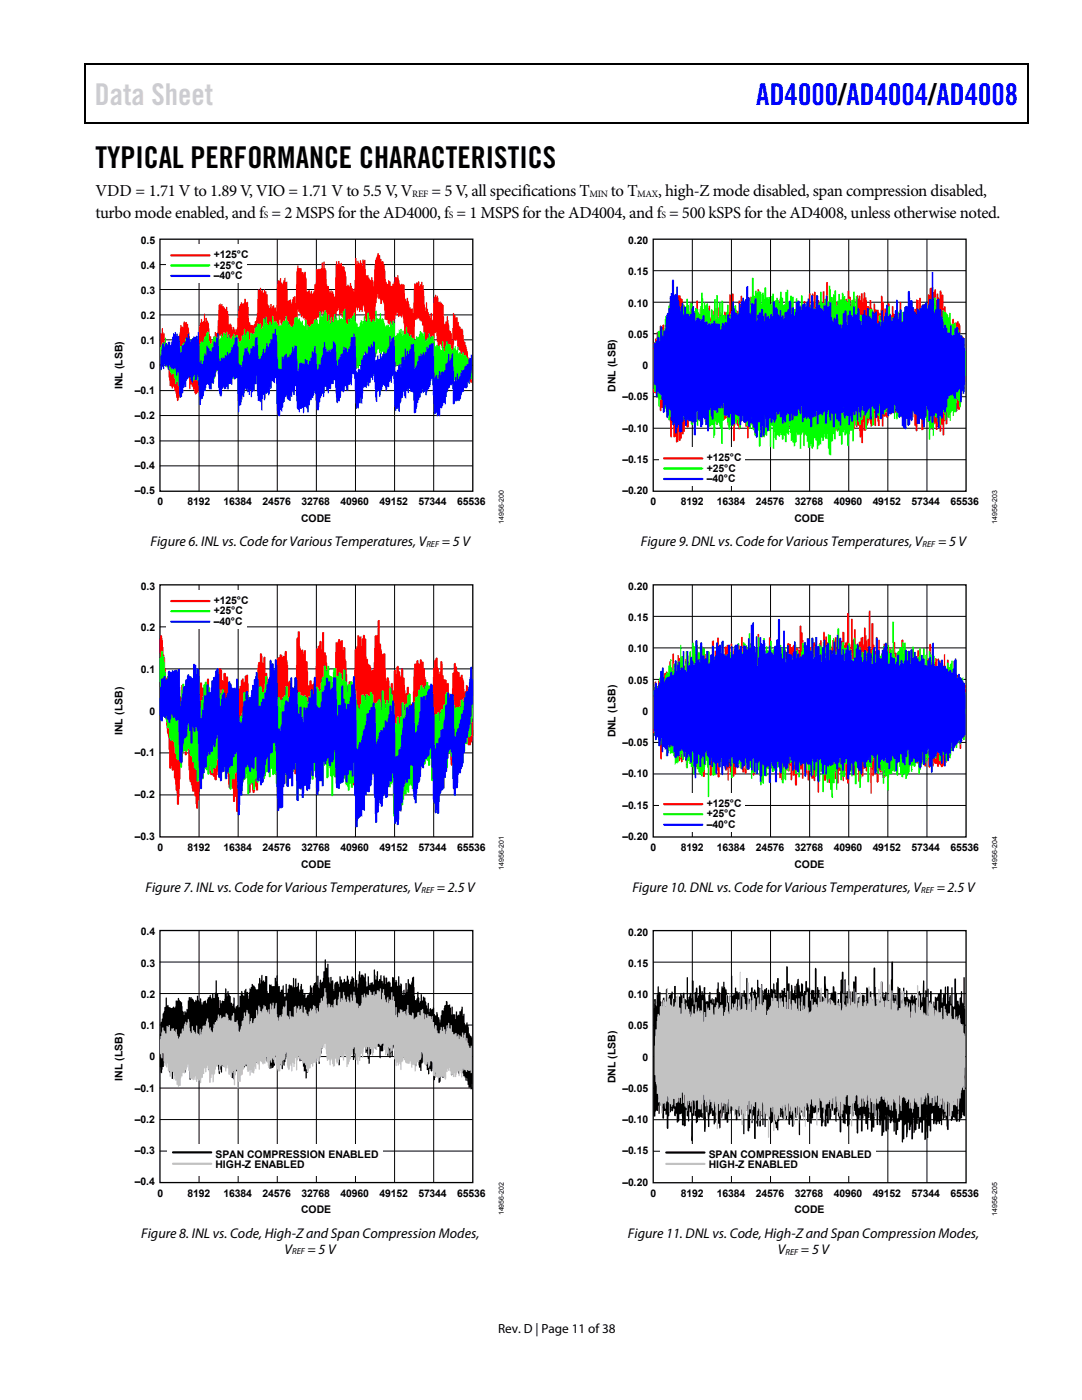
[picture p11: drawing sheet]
<svg xmlns="http://www.w3.org/2000/svg" width="216mm" height="279mm" viewBox="0 0 216 279" stroke-linecap="round" stroke-linejoin="round" font-family="sans-serif">
<defs><g id="words">
<text font-size="6" fill="#cdcdcd" x="18.9" y="21">Data Sheet</text>
<text font-size="6" fill="#00f" x="150.9" y="21">AD4000/AD4004/AD4008</text>
<text font-size="6" x="19" y="33.6">TYPICAL PERFORMANCE CHARACTERISTICS</text>
<g font-size="3.3">
<text x="19" y="39.2">VDD = 1.71 V to 1.89 V, VIO = 1.71 V to 5.5 V, V</text>
<text x="86.1" y="39.2">= 5 V, all specifications T</text>
<text x="121.9" y="39.2">to T</text>
<text x="131.3" y="39.2">, high-Z mode disabled, span compression disabled,</text>
<text x="19.1" y="43.4">turbo mode enabled, and f = 2 MSPS for the AD4000, f = 1 MSPS for the AD4004, and f = 500 kSPS for the AD4008, unless otherwise noted.</text>
</g>
<g font-size="2.8">
<text x="30" y="109.1">Figure 6. INL vs. Code for Various Temperatures,V</text>
<text x="88.2" y="109.1">= 5 V</text>
<text x="127.9" y="109.1">Figure 9. DNL vs. Code for Various Temperatures,V</text>
<text x="187.2" y="109.1">= 5 V</text>
<text x="29" y="178.1">Figure 7. INL vs. Code for Various Temperatures,V</text>
<text x="87.2" y="178.1">= 2.5 V</text>
<text x="126.2" y="178.1">Figure 10. DNL vs. Code for Various Temperatures,V</text>
<text x="186.9" y="178.1">= 2.5 V</text>
<text x="28.2" y="247">Figure 8. INL vs. Code, High-Z and Span Compression Modes,</text>
<text x="56.8" y="250.2">V</text>
<text x="61.4" y="250.2">= 5 V</text>
<text x="125.3" y="247.1">Figure 11. DNL vs. Code, High-Z and Span Compression Modes,</text>
<text x="155.2" y="250.3">V</text>
<text x="159.8" y="250.3">= 5 V</text>
</g>
<text font-size="2.6" x="99.4" y="266">Rev. D | Page 11 of 38</text>
<g font-size="2.1">
<text x="28.1" y="48.7">0.5</text>
<text x="28.1" y="53.7">0.4</text>
<text x="42.7" y="51.5">+125°C</text>
<text x="42.7" y="53.6">+25°C</text>
<text x="125.3" y="48.7">0.20</text>
<text x="28.1" y="58.7">0.3</text>
<text x="42.7" y="55.7">–40°C</text>
<text x="125.3" y="55">0.15</text>
<text x="28.1" y="63.7">0.2</text>
<text x="125.3" y="61.2">0.10</text>
<text x="28.1" y="68.7">0.1</text>
<text x="125.3" y="67.4">0.05</text>
<text x="24.4" y="77.7" transform="rotate(-90 24.4 77.7)">INL (LSB)</text>
<text x="29.8" y="73.7">0</text>
<text x="128.2" y="73.7">0</text>
<text x="26.9" y="83.6">–0.2</text>
<text x="26.9" y="78.7">–0.1</text>
<text x="122.8" y="78.2" transform="rotate(-90 122.8 78.2)">DNL (LSB)</text>
<text x="124.2" y="79.9">–0.05</text>
<text x="26.9" y="88.6">–0.3</text>
<text x="124.2" y="86.1">–0.10</text>
<text x="26.9" y="93.6">–0.4</text>
<text x="124.2" y="92.4">–0.15</text>
<text x="141" y="92">+125°C</text>
<text x="141" y="94.1">+25°C</text>
<text x="26.9" y="98.6">–0.5</text>
<text x="31.4" y="100.9">0</text>
<text x="37.4" y="100.9">8192</text>
<text x="44.6" y="100.9">16384</text>
<text x="52.4" y="100.9">24576</text>
<text x="60.2" y="100.9">32768</text>
<text x="67.9" y="100.9">40960</text>
<text x="75.7" y="100.9">49152</text>
<text x="83.5" y="100.9">57344</text>
<text x="91.2" y="100.9">65536</text>
<text x="124.2" y="98.6">–0.20</text>
<text x="129.8" y="100.9">0</text>
<text x="135.9" y="100.9">8192</text>
<text x="141" y="96.2">–40°C</text>
<text x="143.1" y="100.9">16384</text>
<text x="150.8" y="100.9">24576</text>
<text x="158.6" y="100.9">32768</text>
<text x="166.4" y="100.9">40960</text>
<text x="174.1" y="100.9">49152</text>
<text x="181.9" y="100.9">57344</text>
<text x="189.7" y="100.9">65536</text>
<text x="60.1" y="104.2">CODE</text>
<text x="158.5" y="104.2">CODE</text>
<text x="28.1" y="117.7">0.3</text>
<text x="125.3" y="117.7">0.20</text>
<text x="42.7" y="120.5">+125°C</text>
<text x="42.7" y="122.6">+25°C</text>
<text x="42.7" y="124.7">–40°C</text>
<text x="125.3" y="124">0.15</text>
<text x="28.1" y="126">0.2</text>
<text x="125.3" y="130.2">0.10</text>
<text x="28.1" y="134.3">0.1</text>
<text x="125.3" y="136.4">0.05</text>
<text x="29.8" y="142.7">0</text>
<text x="128.2" y="142.7">0</text>
<text x="24.4" y="146.7" transform="rotate(-90 24.4 146.7)">INL (LSB)</text>
<text x="122.8" y="147.2" transform="rotate(-90 122.8 147.2)">DNL (LSB)</text>
<text x="124.2" y="148.9">–0.05</text>
<text x="26.9" y="151">–0.1</text>
<text x="124.2" y="155.1">–0.10</text>
<text x="26.9" y="159.3">–0.2</text>
<text x="124.2" y="161.4">–0.15</text>
<text x="141" y="161">+125°C</text>
<text x="26.9" y="167.6">–0.3</text>
<text x="124.2" y="167.6">–0.20</text>
<text x="141" y="163.1">+25°C</text>
<text x="141" y="165.2">–40°C</text>
<text x="31.4" y="169.9">0</text>
<text x="37.4" y="169.9">8192</text>
<text x="44.6" y="169.9">16384</text>
<text x="52.4" y="169.9">24576</text>
<text x="60.1" y="173.2">CODE</text>
<text x="60.2" y="169.9">32768</text>
<text x="67.9" y="169.9">40960</text>
<text x="75.7" y="169.9">49152</text>
<text x="83.5" y="169.9">57344</text>
<text x="91.2" y="169.9">65536</text>
<text x="129.8" y="169.9">0</text>
<text x="135.9" y="169.9">8192</text>
<text x="143.1" y="169.9">16384</text>
<text x="150.8" y="169.9">24576</text>
<text x="158.5" y="173.2">CODE</text>
<text x="158.6" y="169.9">32768</text>
<text x="166.4" y="169.9">40960</text>
<text x="174.1" y="169.9">49152</text>
<text x="181.9" y="169.9">57344</text>
<text x="189.7" y="169.9">65536</text>
<text x="28.1" y="186.7">0.4</text>
<text x="125.3" y="186.7">0.20</text>
<text x="28.1" y="192.9">0.3</text>
<text x="125.3" y="193">0.15</text>
<text x="28.1" y="199.2">0.2</text>
<text x="125.3" y="199.2">0.10</text>
<text x="28.1" y="205.4">0.1</text>
<text x="125.3" y="205.4">0.05</text>
<text x="24.4" y="215.7" transform="rotate(-90 24.4 215.7)">INL (LSB)</text>
<text x="29.8" y="211.6">0</text>
<text x="128.2" y="211.7">0</text>
<text x="26.9" y="217.9">–0.1</text>
<text x="122.8" y="216.2" transform="rotate(-90 122.8 216.2)">DNL (LSB)</text>
<text x="124.2" y="217.9">–0.05</text>
<text x="26.9" y="224.1">–0.2</text>
<text x="124.2" y="224.1">–0.10</text>
<text x="26.9" y="230.4">–0.3</text>
<text x="43" y="231">SPAN COMPRESSION ENABLED</text>
<text x="43" y="233.1">HIGH-Z ENABLED</text>
<text x="124.2" y="230.4">–0.15</text>
<text x="141.4" y="231">SPAN COMPRESSION ENABLED</text>
<text x="141.4" y="233.1">HIGH-Z ENABLED</text>
<text x="26.9" y="236.6">–0.4</text>
<text x="31.4" y="238.8">0</text>
<text x="37.4" y="238.8">8192</text>
<text x="44.6" y="238.8">16384</text>
<text x="52.4" y="238.8">24576</text>
<text x="60.2" y="238.8">32768</text>
<text x="67.9" y="238.8">40960</text>
<text x="75.7" y="238.8">49152</text>
<text x="83.5" y="238.8">57344</text>
<text x="91.2" y="238.8">65536</text>
<text x="124.2" y="236.6">–0.20</text>
<text x="129.8" y="238.9">0</text>
<text x="135.9" y="238.9">8192</text>
<text x="143.1" y="238.9">16384</text>
<text x="150.8" y="238.9">24576</text>
<text x="158.6" y="238.9">32768</text>
<text x="166.4" y="238.9">40960</text>
<text x="174.1" y="238.9">49152</text>
<text x="181.9" y="238.9">57344</text>
<text x="189.7" y="238.9">65536</text>
<text x="60.1" y="242.1">CODE</text>
<text x="158.5" y="242.2">CODE</text>
</g>
<g font-size="1.9">
<text x="82.3" y="39.3">REF</text>
<text x="117.6" y="39.3">MIN</text>
<text x="127.2" y="39.3">MAX</text>
<text x="52.6" y="43.6">S</text>
<text x="89.6" y="43.6">S</text>
<text x="132" y="43.6">S</text>
</g>
<g font-size="1.8">
<text x="85.1" y="109.2">REF</text>
<text x="184.1" y="109.2">REF</text>
<text x="84.1" y="178.2">REF</text>
<text x="183.8" y="178.2">REF</text>
<text x="58.3" y="250.4">REF</text>
<text x="156.8" y="250.4">REF</text>
</g>
<g font-size="1.4">
<text x="100.5" y="104.6" transform="rotate(-90 100.5 104.6)">14956-200</text>
<text x="199" y="104.6" transform="rotate(-90 199 104.6)">14956-203</text>
<text x="100.5" y="173.6" transform="rotate(-90 100.5 173.6)">14956-201</text>
<text x="199" y="173.6" transform="rotate(-90 199 173.6)">14956-204</text>
<text x="100.5" y="242.6" transform="rotate(-90 100.5 242.6)">14956-202</text>
<text x="199" y="242.6" transform="rotate(-90 199 242.6)">14956-205</text>
</g>
</g></defs>
<path d="M16.9 12.7h.2v1h-.2zM16.9 12.7h.2v.3h-.2zM82.5 12.7h.3v.3h-.3zM205.1 12.7h.2v1h-.2zM205.1 12.7h.2v.3h-.2zM16.9 24.4h.2v.3h-.2zM82.3 24.4h.2v.3h-.2zM205.1 24.4h.2v.3h-.2z" fill="#000"/>
<path d="M17 13.7v10.7M17.1 12.8h65.4M82.8 12.8h122.3M205.2 13.7v10.7M17.1 24.5h188" fill="none" stroke="#000" stroke-width=".25"/>
<path d="M31.9 47.7h62.4v50.3h-62.4z" fill="none" stroke="#000" stroke-width=".26"/>
<g fill="none" stroke="#000" stroke-width=".2">
<path d="M31.9 57.8h62.4M31.9 52.8h62.4M39.7 47.7v50.3M47.5 47.7v50.3M55.3 47.7v50.3M63.1 47.7v50.3M70.9 47.7v50.3M78.7 47.7v50.3M86.5 47.7v50.3M31.9 78h62.4M31.9 72.9h62.4M31.9 67.8h62.4"/>
<path d="M31.9 62.8h62.4M31.9 93h62.4M31.9 88h62.4M31.9 82.9h62.4"/>
</g>
<path d="M33.2 48.9h16.1v7.6h-16.1z" fill="#fff"/>
<path d="M34.2 53h7.6" fill="none" stroke="#0f0" stroke-width=".44"/>
<path d="M34.2 51h7.6" fill="none" stroke="#f00" stroke-width=".44"/>
<path d="M34.2 55.1h7.6" fill="none" stroke="#00f" stroke-width=".44"/>
<path d="M32.4 65.5h.1l.1 1.3 .1-.3h.2l.1 1.8 .3 .2v.3l.4-.1v.6l.2 .2 .2 3.5 .1-.2 .1 .1v-.3l.2 .2 .2-.3 .3 .8h.2v-.4l.3-.1v-1l.1-.1 .1-1.1v-3.8l.2-.5 .1-1.4 .2 .1 .1 .3h.3l.1-1.1 .3 .1v.4v-.4l.2-.1 .1 .5 .1-.1 .1 .1 .5 3.3v1.3l.2 .1v.4l.4 .3v.3h.2v-.2h.2l.1 1.5 .2-.6 .2 .1v.9l.2-6.8 .2-.8 .2-.2v-.7l.2 .2v.5l.4-.2v-1.3l.1-.2 .1 .1v1.5l.2-.8 .2 .1v.5h.2l.2 .6 .2 2.5 .2 .1v.7h.3v-.2h.2v-.5l.2-.1v-.9h.3v1l.1-.8 .2 .1v.4l.1-5 .1-1 .3-.3h.1l.1 .4 .1-.3h.1l.1 .4h.3v.3h.1l.1 .3h.2v-.4h.3v.8h.1l.1 .7v1.9l.2 .2v-.3h.2l.4 .8v.5l.2-.7 .1 .1v.5l.3-.2 .1 .6v-.4l.2-.1 .1-.4v-1.8h.1v-1.4l.2-1 .3-.4v-.4l.3 .1v.3l.4-.2 .1-.9 .3 .2v.5h.4l.2 4 .3 .1v.5h.4l.1 .1 .1-.1v-.2h.2v-.5h.3l.2-1.8 .1-4.5h.5v-.5l.2 .1v.6l.1-.2h.3v.5l.1 .1v-.7h.3v.3h.3v.6l.2 .1v1.9l.1 .3h.3v.9l.1-1.2h.3v.8l.1 .1v-.4l.2-.3h.1l.1 1.2 .1-.7h.3l.1 .7v-4.7l.2-1.5 .3 .1v.7l.2-1.1 .2-.1v.9h.2l.1 .3 .1-.8h.2v-.3l.2-.2 .1 .9 .3-.1 .1 3.9 .4-.3h.3l.1 .9 .2-1.4 .2 .1 .2-.3h.2l.1 1.3v-6.2l.2-1.2 .3 .1 .1 .5h.5v.8l.3-.1v.5l.3-.6 .2 .1v1l.2 .5v2.4l.5-.3 .2 .8 .1-.6 .3-.1v.6l.1 .1 .1-.5 .2-.1v-1.3l.3-.1v-.3v-2.6l.2-.1 .1 .3 .1-.3 .2 .1v-.2l.2 .2 .4-.3 .1-1.1h.1l.1 1.2v-1.3l.3-.1v1.2l.3 .5 .2 3.2 .3 .1 .2 1.2 .2-.4h.2v.4l.1-.3 .2 .1v.5h.2l.1 .6 .2-7.1 .2-.1 .1 .7h.2v-.7h.2v.5l.1-.1 .2 .2v-.2h.1l.1 .8 .1-.1a.24 .24 0 0 1 .3 0 .24 .24 0 0 1 .2 .2l.1 .8h.1l.1 2.9h.2v-.3h.2v.2l.3 .2v-.7h.3l.1 1 .4 .2 .1 .5 .1-2.3v-4.3l.3-.1 .2 1.4v-.8l.2-.1v.4l.3 .2v-.7l.2 .1 .2 1.1 .1-1.3h.2l.1 .4 .1-.4 .2 .1 .1 3 .1 .2 .4-.2v.5h.2l.3 .6 .1-.7 .2 .1 .3 1.8 .2-5.3 .2-.1 .4-1.3h.2v.5h.3v.7l.2 .1v.7l.1-.2a.2 .2 0 0 1 .2-.2 .2 .2 0 0 1 .2 .3v.5h.1v.7l.2 .4 .1 2.3h.2l.1 .4 .1-.1v-.7l.3 .1v1.1v-.9l.2-.1 .1 .9 .1 .2 .2-.2v-.4l.3 .1v-.5h.1v-.9l.3-.1v.4l.1-.3h.2v-.4l.2 .1 .2 1.6 .2 .2 .4-.2v.2l.3-.1 .1 .2 .1 2.6 .1 .3 .2-.1 .1 .4v-.7h.2l.3 2h.2v.3l.5-.2v.9l.2-5.8a.2 .2 0 0 1 .3 0 .2 .2 0 0 1 .1 .2l.1-.4h.3l.1-.3h.1l.2 1v-.4h.2v-.4l.2-.1 .1 .1v1.4v-.7l.2-.1 .4 5.1 .1-1.6 .2-.1v1.3l.2 .1v.5l.2 .2 .1 .6 .1 .1v.4l.1-1h.3l.1 1.4 .2-4.5 .3-.2v-.4l.3 .1v.5v-.4h.2l.2 1.2 .2 .3v-.3l.1-.1 .1 .4 .3-.1 .3 .5v2.2l.2 1.6h.2v-.5h.2v-1l.2-.2 .1 .1 .3 2.9 .3 .2v.3l.2 .1v1.4l.2-5.4 .1-.2 .1 .5 .3-.1v.6l.4-.1v.9l.3 .1 .1 1 .1-.2 .1 .3a.18 .18 0 0 0 .1 .2 .18 .18 0 0 0 .2 0l.2 .3 .2 2.4h.3v.5l.1 .1 .4 1.5v.8l.5 .7v1.3l.3 .4v2.8l-.2 .1-.1-.3h-.3l-.4-1.9-.2 .1-.1-.2v-.8l-.2 .1-.3-.3-.1-2.9-.1-.1v.4l-.3 .1-.1-.7-.3-.2v-.4l-.3-.4v-1.2l-.3 .2-.1-.2-.2 .1-.1 4.4-.1 .7-.1 .1v.7l-.4-.1-.1-.6-.1 .7-.2-.1-.1-1.8-.1 .5h-.2l-.1-.5v.5h-.2a.22 .22 0 0 1 0 .3 .22 .22 0 0 1-.3 0v-1.4l-.1-.2-.1-1.6h-.2l-.1-.8h-.2l-.1 .9-.2-.3h-.2l-.2-3-.1-.1-.2 .3-.1-.3v1.3l-.2 .8v3.5h-.1l-.2-1.4-.2 .4h-.2v-.5h-.1l-.1-.1v.3l-.3 .1-.1-2v1l-.2 .1-.1-.9v1h-.3l-.1-4.9h-.3v-1v.2l-.3 .1v-.2l-.2-.1v-.4l-.2 .1-.1-.2-.1 .3-.2-.1v.3l-.3-.1-.1 4.1-.2 1.2-.2 .1v-.3l-.2 .1v1.2l-.2 .1v-2.2l-.4-.1v-.7l-.2-.2v.6l-.2 .1v-1.1l-.1 .5h-.2l-.2-.3v-2.1l-.1-.4-.1-1.6-.2 .6-.3-.5-.2 .1v.2l-.3 .1-.1-1.2-.1 .7h-.3l-.3 2.2-.2 .2-.2-.6h-.3v-.5v.6l-.3 .1v-.2l-.3-.1v-.6l-.6-.1-.1-3.4h-.2l-.1-.5-.1 .7h-.3l-.1-1.1-.2 .2-.2-.2v-.8l-.1 .7-.1 .1v1l-.2-.1-.2 4.8-.2 .5-.2-.3h-.2l-.1-.5h-.1l-.1-.6-.1 1h-.2l-.2-.5v-1.3v.5l-.1 .1-.1 .3-.3-.1-.1-2.1-.1-.1v-.7l-.2-.6-.2 1.4h-.2v-.4l-.2 .1v.3h-.3v-.7l-.1-.1-.1 .6h-.2v-.6l-.2 .1v4.6l-.2 1.3-.3-.1-.1-.4h-.4v-.5l-.3 .5-.1-.1-.1-.4v.9l-.3 .3-.4-4.3-.2 .1-.1-.2v-.9l-.2 1.1-.1-.1v-.7h-.2v.2h-.4v-1.4v.5l-.1 .2h-.3l-.1 .7-.1 4.9-.1 .6h-.1v.8h-.2l-.2-.9v.5h-.2v-.5l-.3-.2v.5l-.3 .2v-1.3l-.2-.2v-.4l-.2-.1v-.9l-.2-.2-.1-3.5-.2 .7-.2-.1-.2-.6v.6l-.2-.1-.1-.2v.7h-.3v-.7l-.1 .9-.2 .2-.2-.1v3.4l-.2 .2v.7l-.4 .3-.1 .3h-.2v-.9l-.3 .4-.1-.5h-.2l-.1 .2v1.2h-.2l-.2-2.2-.2-1.1v-1.2l-.2-.3-.1-.8-.1 .4h-.2v-.6l-.1 .5-.3-.2v-.7l-.1 .2-.2-.2v-.6v.3h-.2v-.7l-.2 2.4v3.2l-.2 2.1h-.2v-1.5v.3l-.2 .1v.6h-.2l-.2-.2v-.9l-.1 .5-.3-.2-.1-.9-.1 1.3-.3-.1v-.9l-.2-.1-.1-1.2v-2.1l-.2-.5v1.3l-.3-.1v.6h-.1l-.1-1-.1 .1v1.1l-.3-.1-.1-1.5-.1 .1v1l-.4 .5v3.6l-.3 1.3h-.1v-.5h-.4v-.3h-.1v-.5l-.1 .6-.3-.1v-.5l-.2-.2v.2l-.2-.1-.1 .3-.2-.1-.1-1.9-.2-1.2-.3 .1-.2-.3h-.1v-.8l-.3 .6-.3-.2v-.5v.7h-.3l-.3 6.5-.2-.1v-.4l-.1 .8h-.3v-.5h-.1v.5h-.3v.3h-.2l-.1-.5-.3-.1-.1-.3h-.2l-.1-2.9v.2h-.2v-.8h-.2v-.7h-.2v.9l-.3-.1v.6h-.4l-.1 .7-.4 .2-.1 3.9h-.3v-1.3l-.2-.3a.33 .33 0 0 1-.3 .4v-.6h-.3l-.2-.6-.1 1h-.2v-.7l-.2-.1-.2-.6v-2.5l-.2-.2v.2h-.3v-.8l-.2-.1v-.3l-.5-.2-.1-.6v.4h-.3l-.3 6.9h-.2l-.1-1.1v.4l-.3 .1-.1-.2v.5h-.1v.9l-.2 .1-.1-.4-.2 .4h-.1v-.8l-.4-.1-.2-3.4v-.3h-.2v-.5h-.3a.36 .36 0 0 1 0 .4 .36 .36 0 0 1-.4 .1v.3h-.2v.5l-.3-.1v-.2l-.1 .3-.3 6.8-.1 .8h-.1l-.4 .4-.3-.3v-.7h-.3v-.4l-.3-.1v-.5h-.2v.9l-.1 .1-.2-.2v-2.6l-.1-1.7-.1 1.4h-.2l-.1-1.4-.1 1.2-.1-.1-.1-.5-.1 .3-.2-.2-.3-.8v.6h-.2l-.2 1.5v3.9l-.1 .3h-.2v.6h-.2l-.4-1.8-.2-.3-.2-.8-.1 .4h-.2l-.1-.5h-.4l-.1-3.2-.2-.1-.2-.8a.58 .58 0 0 1-.3-.9l-.3-.3v-.4h-.2l-.1-1.2h-.3l-.1-.4v-3.1l.3-.1z" fill="#f00"/>
<path d="M32.9 67.4h.2v1.3l.2 .1v-.2h.4l.2 .9 .1-.2 .5-.1v-.6l.3 .1v.2l.1-.8h.1v.9l.1-.5 .3 .1v.2l.1-.1 .1 .2v.3l.2-.2a.42 .42 0 0 0 .6-.3l.1-.4h.2l.2 .4 .1-1.1h.4l.2-.2v.2l.2-.2 .1 .1v.6l.1-.5 .2 .1v.6h.3v-1.1h.3v1.1l.1 .3h.2v.7l.2-.1v-.4h.4l.1 .3v-.5l.3-.2 .1-.3 .1 .2h.3v.2l.2-1.2v-.2h.3v-.6h.2l.2-.3h.1v1.4l.1 .5h.2v.5h.3v-.7h.3v1.1v-1.7l.3-.1v.4l.1-.6 .2 .1v.4h.2l.1-.4 .4 .6 .3-.2v-.7h.2v.6l.3-.5v-.6l.4 .3v.3l.1-.6 .2-.1 .1 1.2 .1 .2v-.8l.2-.1 .1 .8 .1-.1 .1 .2v.4l.2-.3v-.5l.3-.1 .1-.5 .1 .1v.6h.2v-.4h.5l.2 1.3 .4 .1v-.3h.2l.1-1.1h.2l.1 .5 .1-1.8h.2v1.3l.5-.8 .3 .2v1.4l.2 .4 .1-1.7h.2v.2l.1-.1 .2 .2v.3v-.4l.2 .1 .1-.4v-.8l.4-.1 .2-.9 .2 .2 .5-.1v1.2v-.2l.3-.1v-.5h.2v-1.5l.3 .2v.9l.2-1.4 .1 .1v1.4l.2-.1 .1 .3h.2v-.7h.2a.42 .42 0 0 1 .2 .6h.2v-1.6l.2-.2 .1 1.5 .2-.3h.1l.3-.1v.5h.3v.3l.2 .2v.6v-.7h.1l.1 .1 .1-.2h.2l.3-.9 .2 .1v.3v-.3l.3-.1v-.9h.2l.1 1.1h.3v.8l.2-.3 .1 .3a.38 .38 0 0 0 .4 .2 .38 .38 0 0 0 .3-.3l.1-1.4 .3-.2 .1 .1v-.2l.3 .1v.5h.2v-.3h.2v.5l.3 .2v.2l.1-.3h.2v.8h.3v.2l.2-1.3 .3 .2v1.8l.1-.9 .2-.1 .1 .4h.2l.3-.5h.2v.2l.3-.4v-.5l.3-.4 .1 .1v.5l.1-.5 .3 .1v.6l.2 .4 .1-2.6 .3-.1v1.1h.3v-.3l.3-.1 .2-.9 .2 .1v.4h.2l.1 1.8h.2v-1.3l.2-.1 .1 2 .2-.3v-1l.2-.2 .1 .9 .3 .1 .1-1.6h.2v1l.2-.4 .2 .2 .1 .5 .2-.1v-1l.2 .1 .1 1.1 .1-.6 .4 .2v-1.6h.3l.1-.5h.1v2.2l.3 1 .3-.1v-1.1l.2 .1v.6l.3-.9h.1l.1 .4v-.7h.2l.2-.3v-.4l.2 .1 .1 1.6 .2 .5h.3v.7h.2v.3l.4-1.6 .1-.1 .1 .2v.6l.1-.6 .2-.1 .1 .2v-1l.2-.1v.9l.3 .1 .1 .3 .1-1.8 .1-.3 .2 .1 .1 1.2h.2l.2 1.2v-.5l.3-.3v-.3a.22 .22 0 0 1 .3 .1 .22 .22 0 0 1 0 .3v.1h.2v-2.1l.3-.1v1.5h.2l.2 .3 .1-.1 .1-1.1 .1-.1 .1 1.4 .1-.4h.3l.5 1.7a.19 .19 0 0 1 0-.2 .19 .19 0 0 1 .3-.1l.1 .2v-.3h.3l.1 .5 .1-1.1h.2l.3 .9v-1l.3-.1v.5l.2-.1 .1 3.3v-.7l.3-.1v-.4h.3v-.7l.3 .1 .1 1.2v-1.4l.2-.1v.9l.2 .5v-1.1h.2l.1 1v-.2l.4-.1v-1.2l.2-.2v1.1l.1 .3h.3v.6l.3-.2v-.2h.1l.2 .7h.3v.4l.5-.1v-.7h.2l.1 .3 .1-.2 .1 .1 .1-.5 .2-.1v-.6h.2v.3l.3-.1v.3l.1 .1 .1 .6v-.9l.3-.1v1.9l.1-.5h.2l.1 .6v-.8l.2-.1 .1 .1v-1h.2l.1 1.1 .2-.5 .2 .2 .1-.4 .2 .2v1.3v-.2l.3-.1 .1 1.1 .3-.4 .2 .1 .2 .4v-.3h.2v.7l.3 .2 .1-1.7 .1-.1 .1 1.2 .2 .2v.6l.2 .1v-1.2h.3v-.9h.2v.6l.2-.1 .4 .2v.5l.3 .4v.3l.2-.1v-.5l.1-.1 .2 .4v-.6l.3-.1v1.4v-.3a.58 .58 0 0 0 .2-.8h.3v1.3l.2-.3h.1l.3 .5 .3-.5 .1 .8 .4-.3 .2 .6a.4 .4 0 0 1 .4 .6l.3 .3 .1-.5 .3 .1v3.8l-.2 .1-.1-.5h-.3v-.1l-.2 .3h-.2v-.3l-.2 .1-.1-.2v.6l-.3 .1-.1-.6v.1h-.2l-.1 .5h-.3l-.1-.3v.5h-.2v.6l-.3 .1v-.5l-.3-.3v-.4l-.2 .4h-.1l-.1-.2h-.2v.5l-.2 .1-.3-.5-.2-.2-.1-.7v.5h-.3v-.4v.5h-.2l-.1-.3-.2 .7-.1 1.6h-.2v-1.4l-.1-.4-.3 .5-.1-.3h-.2v-.2l-.1 .1-.2 .5-.2 .1-.1-.9-.2 .4-.1-.1-.2 .1-.2-.2v-1.1l-.2-.1v-.7h-.1a.36 .36 0 0 0-.6-.1v-.7l-.4 .2v.4h-.3v-.4l-.1 .6h-.3v-1.4l-.1-.1h-.4v-.5v1h-.4v1l-.4-.2-.1-.3-.2 1.2h-.2v-.6l-.2 .1-.2-.5h-.2l-.1 .3h-.1v-.5l-.2-.1v-.9h-.4l-.1 1.1-.2-.1-.2-.5h-.4v-1.1v1l-.2 .3h-.3v-.5l-.4 .5h-.2v-.3h-.2v.4h-.2l-.1-1.3-.2-.1v-1.6h-.2l-.1 .5-.4-.2v.3l-.2 .3h-.3l-.2-.4-.2 .6-.3 .1v-1.2l-.1 .2-.4-.1v.5h-.2v-.6l-.1 .3h-.3v-.7h-.3v.8l-.2 .1v.6l-.2 .1-.2-.6v-.4l-.2 .3v.8l-.2 .1-.1-.6-.2-.1-.3-.6-.1 .1-.1 1.5-.2-.1v-1.2l-.2 1.4-.2-.1v-1.3l-.2-.1-.2 1.9h-.4l-.1 .4-.2 .2-.2-.3-.1 1h-.1l-.1-.9v.8h-.3l-.1-2.4-.1 1.3-.2-.1v-.8l-.1 .5-.4-.1v-.3l-.1 .8-.2-.1v.7l-.2 .1-.1 .7h-.2v-.5l-.3-.2-.2-1.3v.2l-.2 .4h-.2l-.1 .4h-.1v-.4h-.2l-.1 .8-.2-.1v-.7v1.1l-.1 .2-.1-.1-.1-.5v.7l-.3 .3-.2-.2-.1-1.3-.3 1.1-.2-.1-.2-.5-.1 .2-.2-.2v.5h-.4v-.5h-.3l-.2-1v-1.2l-.2 .3v.8h-.3v-.2l-.1 1.6-.2-.1-.1-.9v1.1l-.2 .1-.1-.4-.1 .1v.9l-.1-.1v.3l-.3 .1v-.3h-.2v-.5l-.2-.4v1.3h-.3v-.7l-.1 .6-.2 .1v.9l-.3-.1-.1-.7v.5l-.1 .1v.3l-.4 .2-.2-.1v-.5h-.3v-.8l-.1 .3h-.2l-.2-.9a.31 .31 0 0 1-.2 .3 .31 .31 0 0 1-.4-.2v-.4v.3l-.3-.1v.5h-.3v-1.1h-.1v-.3l-.2 1.1-.3 .4v.5l-.1 .1-.1-.2v.7l-.3 .1v-.9l-.2 .6a.22 .22 0 0 1-.2 .2 .22 .22 0 0 1-.2-.2v-1.2l-.1 .5h-.2v-1.4l-.1 .1-.1-.1-.1 .8-.2 .1v.3l-.2-.1v1l-.3-.1v-.3h-.2l-.1 .6h-.2v-.5l-.5-.2v-1.4l-.2 .3-.1-.2v.3l-.3 .1v.5l-.2-.1-.1-.4-.3 .2-.1-.1-.1 .3-.3-.1v.4l-.2-.1v-.7l-.2 .7-.3-.1v-.3l-.2 .1v-.3v.5l-.3 .1-.2-.6v.6l-.1 .1-.1-.2v-.5l-.1 .7-.3 .1-.1-.8v.2a.33 .33 0 0 0-.4 .4v1.2h-.3l-.1-.4v.7l-.3-.1-.1-1.1-.1 .6a.19 .19 0 0 1-.3 .1 .19 .19 0 0 1-.1-.2v-.4h-.3v-1.2v.9h-.1l-.2-.1v-.4h-.3l-.1 .6-.2 .4v.7l-.3 .1-.1-.2a.47 .47 0 0 1-.4 .6l-.1-.8h-.2l-.1-.6-.4 .1v.8l-.1 .1-.1-.2v-.8h-.3v-.5l-.2 .8h-.1l-.2 .9h-.2v-.9l-.2-.1v-1.1l-.2 .5v1h-.3v-1h-.2v.2l-.2 .1v-.3h-.3v-.6l-.3 1.2-.2-.1v-.5h-.1a.36 .36 0 0 0-.4-.4l-.1 1.1-.2 .1v.3h-.1v.8h-.3v-.7v.6h-.3v.6l-.1 .4-.1-.1-.1 .4h-.2v-1.6l-.1-.8-.1-.1v-.9v.2h-.2v.7h-.6l-.4 1v1l-.2-.2v-.2a.22 .22 0 0 1-.3 .1 .22 .22 0 0 1-.2-.2l-.1-.6v.1l-.1-.1-.3-.1-.2-.6-.1 .8h-.3v-.2h-.3v-.3l-.2 .2v-.8l-.4-.4-.1-.8v.9h-.2v.3l-.3-.1v-.5l-.1 .2h-.1v1.6h-.3v-.6l-.1 .2-.1-.2-.1 .3-.1 .1-.1 1.2-.3 .1-.2-.2v-.8l-.2-.1-.1 .5h-.2v-1.1l-.1 .1-.2-.3v-.7l-.3-.1-.2 .3v-.3l-.3-.1-.3-1.5-.1 .4-.2 .1-.1-.4-.1 .1h-.1l-.3-1.1-.3-.1v.4l-.1 .2h-.2l-.1-3.3h.2v-.2a.62 .62 0 0 1 .7-.7z" fill="#0f0"/>
<path d="M32.4 68.6l.3-.1 .2 .7 .1-.7h.3l.1 .5 .1-.7 .4-.1 .2 .7 .1-.7h.1v-1h.2v-.7l.4 .2v-.5h.1l.1 .8 .1-.5h.2l.1 .6h.3l.2 3.6v-.3l.3-.1v-1.4h.3l.1 .2 .2-.8 .2-.1v-.8l.2-.1 .2 .2v-.9l.1-.1 .1 .1 .2 1.6 .1-.4h.2v.5l.1-.6 .3-.3v-.3l.5 .1 .2-.2 .2 .7v-1.5h.1l.2 6 .2 .3v-.5l.2-.1v.7l.3 .1 .3-2.1 .2-.1v.4l.2 .1v-2h.3v.3l.2 .2 .2 .6 .2-.1 .1 .2v-.7l.4-.3v-.9l.2-.2 .1 .2h.2v-.7l.3-.2v-1l.2 .1 .2 5.7 .1-.2 .2 .1v-.7l.2 .3 .2-.4 .2 .3 .1-.2 .1-.5 .4 .2 .1-.9 .1 .1 .1 .8 .1-.6h.3l.2-1.3 .3 .4v-.7l.2-.1 .1-1.3h.2l.2-.3 .2 .2v1.6l.2 .3v3.1l.2 .2v1.7v-1.4l.2-.1 .3 .3v-1h.2v-1l.2-.2 .1-1.4 .4 .2 .1-.4h.1v.7l.3 .7h.2v.4l.1-1.5h.2v.6v-.6l.2-.1v-.4h.4l.1-1.7h.3v.2v-.2l.2-.1 .3 5.1v-.6l.3-.2v-.5l.3-.2 .2-1.2 .1-.1 .1 .1 .1 .8 .2-.2 .2-1.8v-.1l.2 .2v.5l.3 .1v-.7h.2v-.8l.2-.1 .2 .3 .1-.3v-1.1l.4 .1v.6v-1.5l.3-.1v1.3h.1l.1 1.2v3l.3 2.5h.3l.1 .2 .2-.2v-2.5l.3 .1v.6l.1-.6 .2-.3 .2 .1 .1-.5 .2 .9 .2-.2 .3 .1v-.6l.3 .1 .2-.6v-.9l.1-.1 .1 .2v.9l.2-1.3 .2-.1 .1 .1h.2v2.6l.2 .4 .1 2.1 .2-1.6 .2 .1v-.2h.4l.1 .2 .1-.2 .3 .3v-1h.2v.3l.1-.2 .3 .1v.8l.2 .2 .1-.8 .2-.1v-.5l.3-.2v-1.1l.1-.1 .3 .3 .1-1.4 .2 .1 .1 1.3 .2 .3v2l.1 1 .2 .1 .1-1.1h.4l.1-1.4 .3-.5 .2-2.5h.3v.8v.5l.3 .1v.6l.2-.3 .2 .2v-.5l.3 .6v-.5h.3v-.1l.2-.2v-1.3l.2-.1 .3 .2 .1 .5 .1 3.1 .2 .2v.9h.2v-1.3h.2l.3-1h.3l.2-1.5 .3 .1 .1 .6v-.5l.4 .3v.6l.2 .1v-.8l.2 .1v-.6h.2l.1-1.7 .2-.2 .3 .1 .1-.8 .2 .2v.5h.1l.2 6.8 .2 .8 .2-1.1 .1-.1 .3 .2 .2-2h.1l.1 .2 .1-1 .4-.1v-.7h.2v.2l.3 .3 .1-.2v-1.3h.4v.4l.3-.9 .1 .1v.3h.2v-.9l.2-.1 .2 .2 .1 3.8 .1 .1v-.4h.2l.1 .6v-1.4l.2-.1 .1 .8 .2-.1v-1.1l.2 .1 .1 .9v-.4l.2-.1v-.4h.2l.1-.4 .3 .5 .1-.2 .2-.1 .1-.8h.2l.2-.5v-2.1h.2l.1 1.3 .1-.8 .3 .1v-.3l.2-.1 .2 1.9 .1 5.1 .2 .1 .1-.5h.2v-.7l.3-.1v-.4l.2 .1 .1 .6 .2-2.1h.4l.1 .6v-2.2h.3v1.4l.2-.1v-.9h.2v.9v-.2l.2-.1 .1-.9h.2l.1-.9h.4l.1-.2 .1 .1 .2 4.9v-.3l.3-.2v-.3h.1v-.7l.3-.2v-.8l.2-.1 .1 .1 .1-.5 .1-.1 .2 .6 .2-.7h.2l.1 .6 .1-.7 .1-.1 .2 .2v-1.1l.2-.1v.4l.3-.1v-.6l.3-.1v-.3l.3 .1v.1l.2-.3 .1 .2 .2 6.9 .1-.3h.2v-.3l.1-.1 .3 .8 .2-1.5h.2l.1 .8 .2-.6a.22 .22 0 0 1 .2-.2 .22 .22 0 0 1 .2 .2l.2-.4 .2-.1v-1.1l.2-.2v.1l.1-.2h.1l.2-1.8h.2v1.3h.1l.1-.4 .2 .2 .1-1.2 .2 .1 .2 5.5h.2l.1-.9h.1l.1 .7 .1-1.4h.2v1l.2 .2v-.6l.2 .2v-.8l.3-.1v-.6l.2 .2v-.2h.2l.2-.2a.34 .34 0 0 1 .2-.6l.1 .1 .1-.4h.4v-.9h.1v-.4h.3v.3v-.9h.3v3.1l-.3 1.8-.2 .1v.8h-.2v-.5l-.2 .3v.9l-.3 .3-.3-.3-.1 .7a1.25 1.25 0 0 0-.6 1.1v.4l-.1 .2-.2-.1v.4h-.2v-.1l-.4 .2-.2-.1-.2 .6-.2 .1-.1-.1-.1-4-.3 .4-.2-.3-.1 .6-.2 .2-.2 .7-.2 .1v.9l-.1 .1v1.4h-.3l-.1-.4-.2 .2-.1 .8a.24 .24 0 0 1-.2 .2 .24 .24 0 0 1-.3-.1v1.7h-.2l-.1-.4-.1 .4h-.2l-.1-.8-.3 .4h-.2l-.1-.4-.2-7-.2 .6-.2 .1-.1 1.3h-.1v.3l-.4 .2-.1 1h-.3v-.9l-.4 .5-.1-.1v-1.2l-.1 1.4h-.4v.8a.31 .31 0 0 0-.3 .1 .31 .31 0 0 0 .1 .4l-.2 .1v.5l-.3 .1-.1 1.8-.4 .2-.2-.2v-3.9l-.2-.3-.4 .1-.2-.8-.1 1.1-.3-.2v-.6l-.2 .2v1.6l-.4-.2-.1-1.2h-.1l-.1 1.2-.3 .1v.6l-.2 .5h-.1v1.6l-.3 .1-.1-1-.1 .4-.2-.1v.4h-.3l-.2-1.1v-4.2l-.1-1.9-.3 .6-.1 1.1-.1-.1-.1-1-.2 1.9-.3 .1-.1-.2-.1 .9h-.3l-.1-.9-.4-.4-.1 1-.3 .3-.1 1.2-.3-.1v-1.1h-.2l-.1 2.2h-.2l-.3-1-.2-4.8-.1 1.4h-.2l-.1-.4-.2-.2v1.2h-.3v.6l-.3 .1v-.8l-.3 1.1-.2-.1v-.7v.7h-.2l-.1-.3-.3 3.6-.2-.1-.1-1.2v1.2h-.4v1l-.2-.1v-.2l-.1 .3h-.3l-.3-6.9-.2 .1-.2-.2-.1 2.3-.2 .1v-.6l-.2 .4h-.3v1.3l-.4-.2-.1-.8-.2 .2v.9l-.3 .2-.2-.1v-.3v.1h-.2v1.1l-.1 .3h-.2v.7h-.2v-1v.9l-.3 .5-.2-.2-.2-3a1.48 1.48 0 0 0-.1-1.4l-.1-.2-.1 .9h-.4l-.1 .1-.1 .9h-.4v1l-.2-.1v-.7l-.3 .1v-.6l-.2-.3-.1 .3-.1 1.9-.3 .1v-.8h-.1v.5l-.3 .3-.1 .8-.2 .2-.1 1.6h-.3l-.2-.4-.1-2.9-.2-.1-.1-.5-.2 1.4h-.2v-.1h-.1v.6l-.3-.1-.1 .3v.8h-.2l-.1 1.5-.2-.1v-.7l-.3-.5v.2l-.3-.1v-.8v1.9l-.2 .2-.1-.1v-1h-.2v.2l-.4-.1v.7h-.2v-.5l-.1 .1-.3-.4-.1-4.4-.2 .1-.1 1.7h-.3v-.4l-.1-.3-.1 1.1h-.2l-.1-.4v1.2h-.2l-.5-.3-.1-.9-.1 .4h-.2l-.1 1h-.2l-.1 1-.1 .1v.8l-.3-.1v-.5v.3l-.2 .1v1.1l-.2 .1-.3-.2-.2-1-.1-6.4h-.2v1l-.4-.2-.3-.4v1.6l-.3 .1v-.3l-.1 1.5-.3 .1v-.6h-.2l-.1 .3-.2-.2-.1 1.5-.3-.1v-1l-.1-.1-.1 3.2-.2 .1-.1-1.7-.3-.2v-.1h-.4l-.2-5v1.6h-.4v1.4l-.2 .1-.1-.3v.4l-.2 .1v1h-.3v-1.5l-.1 .1v.9h-.2l-.1-.8v.2l-.3 .1v-.7l-.1 .4h-.2l-.1-.6-.2 1.8-.1 .1-.2-.4v.8h-.2l-.1 1-.3 .2v1.2l-.2 .2-.2-3.8v-3.5v.4l-.2 .1a.32 .32 0 0 1-.5 .1 .32 .32 0 0 1 0-.4l-.3 .3v1.2l-.3 .1v-.3l-.5 .2v1.1l-.2-.2v-.5l-.2 .1-.1 .4h-.4v-.5l-.1 .3-.2 .2-.1-.1v1.2l-.2 .5-.3-.2-.2-1-.1-3.3-.1-.8-.1-.1-.3 .7v.6l-.3 .3v1.2h-.1l-.4-.1v1.2h-.2v-.5l-.1 .5h-.2l-.1-.4a.54 .54 0 0 0-.3-.7l-.1 .7-.2 .1v.6h-.2l-.3 1.5-.3 .2-.1 1.1h-.2l-.4-6-.1 .7a.31 .31 0 0 1-.2 .3 .31 .31 0 0 1-.3 0v-1.2l-.4 .6-.1 1.2-.3-.5-.1-.8-.2 .2h-.2l-.1 .3-.3 .3v1.3l-.3 .1v-.7v.7l-.3 .1v1l-.3 .2v.6l-.3 .2-.1-.1-.3-2.3v-2.7l-.2 .1v.6h-.2l-.2-1.5-.3 .3-.2-.3-.3 .2v-.3l-.2-.3h-.2l-.1-.3v1h-.2l-.2-1-.3 .3-.2-.4v1l-.3-.1-.1-.7-.1 .9h-.3v-2.7l.4-1.5z" fill="#00f"/>
<path d="M31.9 116.7h62.4v50.3h-62.4z" fill="none" stroke="#000" stroke-width=".26"/>
<path d="M39.7 116.7v50.3M47.5 116.7v50.3M55.3 116.7v50.3M63.1 116.7v50.3M70.9 116.7v50.3M78.7 116.7v50.3M86.5 116.7v50.3M31.9 133.5h62.4M31.9 125.1h62.4M31.9 158.6h62.4M31.9 150.3h62.4M31.9 141.9h62.4" fill="none" stroke="#000" stroke-width=".2"/>
<path d="M33.2 117.9h16.1v7.6h-16.1z" fill="#fff"/>
<path d="M34.2 122h7.6" fill="none" stroke="#0f0" stroke-width=".44"/>
<path d="M34.2 120h7.6" fill="none" stroke="#f00" stroke-width=".44"/>
<path d="M34.2 124.1h7.6" fill="none" stroke="#00f" stroke-width=".44"/>
<path d="M31.9 126.9l.3-.1 .2 .1 .1 1 .1 2.7 .4 .8v2l.1 .3v1.5l.2 .2 .1 2.2 .2 .2 .1 .9 .1 .1 .2 1.8 .1 4.2 .2 .1 .1-.3 .4 .1v1.3l.3 .6 .1 1.3 .3 .3v1l.2-10.1h.3l.1-.2 .1-2.1h.4v.4l.1-.1 .1 .1 .1 .5 .1 .1v.4l.3 .1 .1-1.5a.22 .22 0 0 1 .2-.2 .22 .22 0 0 1 .2 .3l.3 6.7 .2 .2 .1 .3v1.7h.6v2.1l.3 .1 .2 .4v-3.6l.3-8.2 .2-.4h.3v1h.4l.1-.7 .2-.2 .3 .1v-.8l.2-.2 .2 .2v2.7l.2 .2v4.1l.4 .3 .1 1.3v-1.6l.2-.1 .2 .1 .1 1.5 .2-.1v-.6l.3-.5v-3.6l.1-1.3 .1-4.5a.46 .46 0 0 1 .7 .3v1.9l.3 .1v.2l.1-1.6h.4v.7l.3-.1 .1 .1v3.1l.3 .2 .1 4.3 .1 .1 .3-.2v-.9l.2-.2 .1 .1v-.3h.3l.1 2.7 .2-.3 .2-6 .1-.2h.3v-.5l.2-.1v-1.1h.2l.2-.4 .3 .1v.8v-.1l.1-1.2 .3-.2a.22 .22 0 0 1 .2-.2 .22 .22 0 0 1 .2 .2l.3 8 .2 .1 .1-.2v-1.5l.2-.1 .3 .2v2.1v-.3l.3-.4v-.8l.2-.2 .2-1.5v-6.9l.2-1 .4-.2v-1.6l.1-.2 .3 .2 .1 1.9 .2-.1v-1.1l.2-.2 .2 .1v3.3h.3l.2 2.5 .2 .2v1.1l.1 .4 .2-.6h.5l.1 .2 .4 2.7 .2-2.3v-7l.4-.5h.2v-.4a.38 .38 0 0 1 .4 0 .38 .38 0 0 1 .2 .4l.2-.2 .2 .1 .1-1 .2-.1 .1 1.8 .3 1.1 .1 4.1v-.9l.1-.2h.3l.3 1.3v1l.3-.2 .1-.9 .3-.1 .1-9.4 .3-.3v-1.1h.4v2.8l.3 .7v.6l.1-.5h.3l.1 2v-1.7l.3-.3 .1 .1v2.2h.3l.1 .2 .1 4.7 .2-.2v.1v-.9l.3-.1 .2 .1v.7l.1-.1 .2 .2 .1-.6 .1-.2 .3 .1 .1-6.5 .3-.1v-.4l.3-.3v-.5a.22 .22 0 0 1 .3-.3 .22 .22 0 0 1 .2 .3l.1 1.4v-3.3v-.1h.3l.1 4.1 .3-.1 .2 .7 .2 4.9h.2l.3 .7 .2-.1 .2 .4v1.7l.1-1.1 .2-.1 .2-.5 .1-8.5 .1-.1h.4l.1-.6h.3l.1 .4 .3-.3 .2 .1v1.9l.2-.6 .3 .2v2.3l.2 .3 .2 4.9 .2-.1 .1-.7h.4v1.1h.3v.5l.2-.3v-.9l.2-.2 .1-6.5 .5-.8v-2l.2-.1 .2 .1v.6l.1-.5h.3v1.9l.3-2 .2-.2 .2 .2v.6l.3 .1 .1 3.9 .2 .1v.8l.6 .4 .1 1h.5l.1-6.9 .7-.2v-2.7l.2-.3 .2 .1v4.6l.2 .2v1l.2 .2v.8l.1-.1a.32 .32 0 0 1 .3-.2 .32 .32 0 0 1 .3 .3l.2 5.2 .1-.6h.3l.2 .7v1.1l.2 .1 .1 .2v-.8l.1-.2 .3 .1v1.4h.2v-3.9l.2-.2 .2 .1 .1 .6 .1-1.3a.22 .22 0 0 1 .2-.2 .22 .22 0 0 1 .2 .2v.8l.3 .2v1.5l.1-2.1 .3-.1 .2 .3v1.5l.1-.1 .1 .2 .2 3.3 .1-.3h.2v-1.1l.3-.1 .1 2.1 .3 .1v.9l.4 .4v.9l.3-8.9 .1-.2h.4v-.5l.1-.1h.3v.6l.2 .1 .1-.8 .1-.1 .3 .1v.4l.2-.1 .1 .1v1.2l.3 .3v1.5l.3 .6v.6a.45 .45 0 0 1 .4 .5v1.1l.3 .1v.4l.1-.2a.22 .22 0 0 1 .2-.3 .22 .22 0 0 1 .3 .2l.1-4.7 .1-.2v-1.3l.3-.2v-.3l.2-.2 .2 .1v1.8l.3 .4 .1 .9v-.3l.1-.1v-1.9l.2-.2 .3 .2 .1 2.6 .1 .1 .1 .8 .5 .2v.6l.3-.1 .2 .1v1.8l.1 .4 .3 .1 .1 .5v1.4l.2-6.2 .1-.2 .1 .1v-1.8l.3-.2 .2 .1v.6l.2 .1v.8l.5 .4v.8h.2l.1-.4h.3v.6l.3 .7 .1 2.6 .1-.7h.2v-1.1l.2-.1 .2 .3 .1 4.1 .2 .2v-.5h.4l.2 .5 .1 5.6-.1 .2-.1 .9-.2 .2-.1 .6-.6-.2-.3-2.9-.1 .3a.65 .65 0 0 1-.4 .8l-.1-.1-.1-1v-1.5a.54 .54 0 0 0-.4-.7l-.1-1.1-.1 .3-.1 1.6-.2 .1-.2-.1-.1-1.6v.5l-.2 .1v1.5h-.3v4.6l-.2 3.4h-.4l-.1-.2-.2-2.9-.3 .2-.1-.6-.2-.1v.5l-.2 .1v.6l-.3 .1-.1-.1-.1-4.1-.1-.1v1l-.2 .1-.3-.1v.5h-.3l-.3-3.3-.1 .5h-.3l-.2 8.3a.32 .32 0 0 1-.2 .3 .32 .32 0 0 1-.4-.2v-3.7h-.1l-.1 .1-.3-.1v-.8a.22 .22 0 0 1-.2 .2 .22 .22 0 0 1-.2-.2v-1.6l-.2 .2v.3h-.4v-.2v-3.1l-.2-.3v-1.8h-.3v1.1h-.2l-.3 .3-.2-.1-.1-1.2v.7l-.3 .3v5.1l-.3 6.6a.22 .22 0 0 1-.2 .2 .22 .22 0 0 1-.2-.2l-.2-1.3h-.1v-.9l-.3-.2-.1-.8-.4-.1v.6a.22 .22 0 0 1-.2 .2 .22 .22 0 0 1-.3-.2v-3.7h-.3v.3l-.2 .2v.8l-.2 .2h-.1l-.1-2-.1-.2h-.3v.4h-.3l-.2 8.1a.22 .22 0 0 1-.2 .2 .22 .22 0 0 1-.2-.2l-.1-3.2-.3-.1-.3 .3-.2-.2v-2.2l-.2 .8h-.3v-.9l-.3-.8-.1-4.8-.3 .4v2.8h-.3l-.1-.2v-4.3l-.2-.2-.1-.5h-.2l-.1 .1v.8l-.2 .2-.2 7.2-.3 .3v1.8h-.4l-.1-.1v-3.4l-.2-.3a.27 .27 0 0 1-.4 0 .27 .27 0 0 1-.1-.3v-.2l-.1 1.5-.2 .1-.2-.2v-3l-.1-.4-.2-3.3v2.8l-.2 .2-.2-.1-.2-1.2-.3 .1v1.7a.22 .22 0 0 1-.2 .2 .22 .22 0 0 1-.2-.3l-.1-1.4-.2 1.7v5.7l-.1 1.2-.1 .1-.1 1.8h-.4l-.2-3.1-.2-.1-.1 .6-.3-.2v-1.8l-.2-.1v-.4v.2a.22 .22 0 0 1-.2 .2 .22 .22 0 0 1-.2-.2v-4.3l-.2-.1-.1 .6a.35 .35 0 0 1-.4 0 .35 .35 0 0 1-.1-.4v-.5l-.4-.2-.1-2.5v2.1l-.4-.1v-.6l-.1 6.2-.4 1-.2 .1h-.2v-.6l-.2-.1v-.5l-.2-.1-.2 .2-.2-.3-.1-1.7-.3-.1v-1.4l-.2-.2v-3.2l-.1-.3v-.8v1.2l-.1 .3-.3 .2-.1-.2v-1.6l-.1 2.9h-.1h-.2l-.2-.2v-.8l-.2-.4v-.5v2.5l-.2 .1-.1 .7v4.5l-.3 .1-.2-.2v-1h-.2v.5h-.3l-.2-.3v-.7l-.1 1.2h-.3l-.1-.6-.2 .1-.3-.1v-3.7l-.1-.2v-1.1l-.2-.5v.7h-.2l-.2-.2-.6-3.8v.7l-.2 .1-.1 8-.3 1.7v1l-.3 .1-.1-.2v-1.9h-.5l-.1-.1-.1-1.4-.5 .3-.2-.2-.2-4.8v-.7h-.2l-.1-.7v.8l-.3 .1-.1-.2v-.4l-.4 .4v.4l-.1 .2-.3-.1-.1 8.2-.1 .5h-.3l-.3-.4v-.6l-.2 .2-.2-.2v-1.3l-.5 .1-.1 .4-.3-.2v-1l-.3-.2v-.7v-1.2l-.3 .1-.1-.1-.2-3.1a.31 .31 0 0 1-.4-.3l-.1 2.5-.2 .1-.2-.3v-1.3l-.2 10.6h-.3l-.1-.2v-.8l-.3 1.3-.2 .2-.1-.1-.2-.5v-1.2h-.3v1.6l-.1 .2-.3-.2v-1.6l-.3-.2v-5.3l-.4-.6-.1 2.8-.2 .1-.2-.1v-1v1.2l-.3 .3-.2-.2-.3 1.3-.1 7.2h-.3l-.1-.1v-2.8l-.2-.1v.9h-.4v-2.5l-.3-.1v-.4l-.2 .1v.3l-.4-.1-.2-6.3h-.3v.6h-.4v-2.9l-.4 .1-.1-.2-.1-2.8-.2 .7-.2 7-.3 .6v.6l-.1 .1v.9a.27 .27 0 0 1-.3 .2 .27 .27 0 0 1-.2-.2v-.5l-.5-.4h-.2l-.4-.7v-1.1l-.2-.3v-1.2v-3.8h-.5v-.6v.6l-.2 .3v.4l-.2 .1-.2-.2v.7l-.3 .2-.1 .4-.1 6.8-.4 4.9a.23 .23 0 0 1-.2 .2 .23 .23 0 0 1-.2-.3l-.1-2.2-.1 .1-.1-.2v-.9l-.3 .1-.2-.1-.1-1.2-.1-.1v-.5l-.3-.2-.1-.4-.1-5.9-.2-.1-.1 .1v1l-.3 .2-.1-.2v-1h-.2v-.4l-.1 .4h-.3l-.1-.8-.5 11.6a.22 .22 0 0 1-.2 .3 .22 .22 0 0 1-.2-.3v-2l-.1-.5-.2-.2v-2l-.1-.4-.2-.1v-1.5l-.2 .1-.2-.1-.1-.9v.5l-.3 .1-.2-.2v-5.9l-.4-1.1-.3-3.6-.1-.4v-1.3l-.4-1.5-.1-2.9v.1l-.2-.2v-1.7l-.2-.2v-3.4l-.2-.8z" fill="#f00"/>
<path d="M32.2 129.9l.3 .1v1l.3 .1 .1 2.5 .2 .8v1.5v-.2l.3-.1v-.7l.3-.1 .1 .3 .1 2.4 .4 .5 .2-.9 .3-.1 .2 .2v2.1l.4 .1v.8l.4 .1 .1 .3h.2l.2-4.1a.22 .22 0 0 1 .3-.1 .22 .22 0 0 1 .2 .2v1.1l.3 .3v-1.9l.3-.1 .2 .2v1.2l.1 .2 .1 .6 .1-.4 .3 .1 .3 1.7v-3.1l.2-.1 .2 .1v3.2l.1-.5 .3-.1 .1 .9h.3v.8l.3 .1 .1 .4v-1.5l.3-.1v-.7l.2-.1v-2.4h.2v-.3a.22 .22 0 0 1 .3-.2 .22 .22 0 0 1 .2 .2v1.1l.2 .4v-.5l.1-.1h.2l.1 1.2h.2v.5h.2v-2.4l.1-.2h.4v2v-.6l.3-.1v-1.4l.3-.2h.3v1.7l.3 .1v1.1l.4-1.3 .3 .1v.7h.2v2.5l.1-.4 .2-.2 .2 .1v-.4a.49 .49 0 0 1 .7 .2l.3-.1 .2 .2v.4l.2 .5v.6h.3l.1-1.9 .3-.1 .1 .1 .2 3.6h.2v-.5l.2-.1 .2-.8h.2v-3.7l.2-.3 .2 .1v1.4l.1-.1a.79 .79 0 0 1 .3-.8l.2 .2v1.7l.4 .4v1.3v-1.5l.4-.1 .1-.5 .2 .1v-1.5l.2-.1h.4l.2-.5v-.8l.3-.1v-.2a.24 .24 0 0 1 .3-.1 .24 .24 0 0 1 .1 .3l.1 .9 .3 .2v-.6l.2-.2 .1-2.4a.22 .22 0 0 1 .2-.2 .22 .22 0 0 1 .2 .2v1.2l.2 .1 .1 1.5v-2.1h.3l.3 .9v-1.6l.3-.1v.1l.2 .6v-1.8l.2-.2 .3 .1v5.4l.2 .3v.7v-.9l.3-.2 .1 .2v1.9l.1-1.4 .3-.2 .2 .2v1.4v-1.9l.1-.2 .3-.1 .2-.4v-1.6l.1-.1 .3 .3 .1 1.8a.51 .51 0 0 0 .7 .4v-2l.2-.1 .2 .3v1.4l.2-.2 .1-.7h.3v.2h.3l.2-.3 .2 .1v.6a.47 .47 0 0 1 .6 .5v1.3v-1.6l.3-.2 .2 .1v.4v-.1l.3 .2v1.2v-.4l.3-.1v-1h.3v-1.1l.3-.1 .3 1.9 .1-2.9 .1-.2h.3v.6h.5v.2l.1 .1v.5l.2-.1 .2-.3v-1.3l.2-.1 .1-1.1h.3v-2.2h.3l.3 1 .1-.9 .3-.1 .1 .2v1.7l.6 .3v1l.2-2.6 .6-.2v1.7l.5-.1v-.5a.31 .31 0 0 1 .3-.2 .31 .31 0 0 1 .3 .3v.9l.1 .4h.2v-2.1h.4v2.3h.3l.1 .2v1.9l.1-1.4 .4-.2v-.4a.27 .27 0 0 1 .3-.2 .27 .27 0 0 1 .2 .3l.1 1.9v-2.4a.22 .22 0 0 1 .2-.2 .22 .22 0 0 1 .2 .2v2.1l.3 .1 .1 2.7h.3v.6l.2 .3 .1-.8 .3-.2v-1.7a.32 .32 0 0 1 .3-.1 .32 .32 0 0 1 .3 .3h.1l.1 .8v-1.2a.4 .4 0 0 1 .6 .3l.3 .1v1.2v-1.9l.1-.2h.2l.1 .5h.3v1.8h.2v.3h.1l.2-.5 .3 .1v-.3l.2-.4h.4l.1 2.2 .1-3.9 .2-.1 .3 .1v1.7l.2 .3 .1 1.5v-1h.2l.1-.7 .3 .1v.6h.2v-3.2h.3l.1 .1v1.3h.3v1.3l.2 .4 .1 .6 .1 3.4 .4 .4v-1.5l.1-.2 .3 .1v1.3l.2 .1v-1.3l.1-.2h.2v-2.6a.22 .22 0 0 1 .2-.3 .22 .22 0 0 1 .3 .3v2.6l.1-2.4 .5-.3v-1.6h.3v-.1a.22 .22 0 0 1 .3-.2 .22 .22 0 0 1 .1 .2v2.7h.2v-.1h.4v.4l.2-.2 .1-2.2 .3-.1 .1 .2v1l.2-2.4 .3-.3 .1 .2 .1-.9 .1-.2 .3 .1v.4h.2v.4l.2-.1v-.6l.4-.1v-.6h.3l.1 .7 .3-.1 .3 .4 .1 2.3 .3 .2 .1 3 .2 .3 .1-.5 .3 .2v.8v-1.1l.2-.2h.3v1.9l.2-2.4 .2-.2 .3 .1v-.9l.4-.1v-2l.3-.5h.3v1.5h.2l.1-.4 .2 .1 .2 1v-1.3h.4v1.6l.3 .2v.6l.5-.3 .3 .1 .1-.2 .2 .2 .1-1.6h.3v.4h.2v-.7l.3-.1 .1-.3h.1l.1-.4h.4l.1-.2 .2-2.5a.22 .22 0 0 1 .2-.1 .22 .22 0 0 1 .3 .1v7.6v.7l-.2 .1-.1 2.7a.45 .45 0 0 1-.7 .2v1.3l-.1 .1-.3-.1v1.5h-.4l-.1-.3v1.1l-.1 .2h-.3l-.1 .6a.54 .54 0 0 0-.3 .7l-.2 .5-.6-.1v.2a.46 .46 0 0 1-.5-.5v-.9l-.2-.4h-.2l-.1-.9-.1 .2h-.2l-.2 3h-.3l-.2-1.4v1.1l-.2 .1v2h-.4l-.1-.6v1.6l-.3 .1-.1-1.1-.2 .1v1.6h-.4v-.5h-.3l-.2-.4-.1-1.5v1.2a.26 .26 0 0 1-.2 .3 .26 .26 0 0 1-.3-.2v-4.3l-.2 .3v1.1l-.2 .1-.2-.2v-.9h-.2l-.1-.2-.2 .8a.32 .32 0 0 1-.4 .2 .32 .32 0 0 1-.2-.3l-.1-.1v.3l-.4 .2v1.7l-.5 .1-.1 1.5-.3 .1-.2 1.1h-.2l-.1 .3-.2-.1-.3-.9v.2l-.2 .1v1.3l-.3 .1-.2-.6v.8l-.3 .1-.1-.2-.2 .3v1h-.1v1l-.4 .1v.9l-.3 .1-.1-.4-.1 .5h-.3v1.8l-.3-.1-.1-.4-.3-.1-.1-.2-.1-6.6h-.2l-.1 .3h-.1v.6h-.3l-.2-.6h-.2v-1l-.1 .9-.1 .1h-.4v-.6l-.1-.1v-.6l-.3-.1v-.5l-.3 .3-.1-.1-.1-.4-.1 .3-.3-.1v.5l-.1 .2v2.2l-.3 .1-.2-.2v-1.7l-.1-.1-.2-1.9h-.2v.8a.52 .52 0 0 1-.8 0v.6l-.2 .1-.2-.1-.1-2v2l-.2 .1-.2-.1-.2 .7h-.3v-.3l-.1 .9-.4-.1v.2l-.2 .1v1.5l-.3 .2-.2-.2v-.9l-.1-.2v-2v1.1l-.2 .2-.2-.1-.1 1h-.3v-.9l-.2 .2v1.2a.22 .22 0 0 1-.2 .2 .22 .22 0 0 1-.2-.2v-.7l-.5-.4v-1.1h-.2l-.1-.7-.4-.1-.1 1.7h-.4l-.1-1.4-.2-.3h-.4v.4h-.2l-.3-.4v4.1l-.2 .1-.2-.1v-3.8l-.3-.2v-1.3l-.2-.6v2.2l-.2 .2-.3-.1-.2-4.8v2.3l-.3 .2-.2-.2v-.6h-.1v1.7l-.2 .2v.7l-.3 .1-.2-.5-.2-.2v-.9h-.4v.6h-.3l-.1 .5v1.1a.22 .22 0 0 1-.2 .2 .22 .22 0 0 1-.2-.2v-.6l-.3 .1-.1-.2-.1 .5h-.5v1.2h-.2l-.2-.1v-.6h-.3l-.1-.2v-2.4l-.1 .1v4.1a.22 .22 0 0 1-.2 .3 .22 .22 0 0 1-.3-.3v-2.9l-.1-1.3-.1-.1-.2 .1-.2-.1v.3l-.2 .2-.2-.1-.1-.4v.8l-.3 .3v1.3l-.1 .2-.3-.1v-1.1l-.1 .1-.1-.1-.1 .3-.2 .1-.1 1.5h-.3v-1.7l-.2 .1-.1 .5a.33 .33 0 0 0-.4 .4l-.2 .2-.3-.1v.8l-.2 .1v1.5l-.3 .2-.2-.3v-1.5l-.2-.3v-1.8l-.5 .3-.1-.1-.1-1.2-.3 .1v1.5l-.2 .1-.2-.1-.1-1.1-.3 .3-.1-.1v.8h-.2v.3a.22 .22 0 0 1-.2 .3 .22 .22 0 0 1-.2-.3l-.1-.9h-.2v.4a.27 .27 0 0 1-.3 .2 .27 .27 0 0 1-.2-.3l-.1-.2-.1 1.8h-.2l-.1-.3v-.8l-.2 .4-.1 2a.22 .22 0 0 1-.2 .2 .22 .22 0 0 1-.2-.2v-1.1l-.3-.2-.2 .3h-.2v1.9l-.2 .2-.2-.2-.1-3-.1-1-.1 1-.2 .3-.2-.1-.1 .2-.2 1.9-.4 .2v.8a.36 .36 0 0 1-.5-.4l-.1-3.7-.1-1.1v.6l-.3 .1-.2 .3v1h-.6v1.8a.22 .22 0 0 1-.2 .3 .22 .22 0 0 1-.2-.3v-2.9l-.2-.2v-.7l-.1-.2v.9l-.2 .2v.9l-.1 .2h-.4v-1.8h-.3l-.2-1.2h-.2v.3v2.4l-.3 .1-.2-.2-.1-3.6-.1-.1-.3 1.9-.3 .1-.1-.2-.1 .1v1h-.1l-.3-.1-.2-.5v-.8l-.2-.2v1.7a.22 .22 0 0 1-.2 .2 .22 .22 0 0 1-.2-.2v-.7h-.3v-.2l-.3 .1-.2 1.9h-.4v-.3l-.2-.1v-.6h-.2l-.2 1.4-.2 .1-.2-.1v-2.3h-.3v-.2l-.2-.1v-1.2l-.1 .1-.3-.3-.1-1.1-.1 .1-.3-.4-.2-2.1v.9l-.2 .6-.3 .2-.1-.3h-.3l-.2 .4-.2 2.9-.1 .1-.3-.1v-1.1l-.2-.4-.3 .1-.3-.4v-.9l-.2-.1-.1-2.2a.54 .54 0 0 1-.4-.7v.3l-.2 .2-.2-.1v-.4h-.3v-2.1l-.1 .1-.3-.3v-1h-.2v-.5l-.1-.1v-.7l-.4-.1-.1-.1-.1-3.7v.6l-.2 .2-.2-.2v-2.3l-.2-1.3v-4.5l.3-.3v-1.1z" fill="#0f0"/>
<path d="M33.6 133.9l.1-.1 .6 .4v-.4h.1l.2 .1 .1 .5 .1-.6a.38 .38 0 0 1 .4-.1 .38 .38 0 0 1 .3 .3v-.4l.3-.1 .2 7.4 .5-3.7 .2-.3h.2v-1.1l.4-.2v-.7l.3-.4 .2 .2v.3h.4v.3l.2 .1 .1-.2v-2.5l.2-.3 .5 .5 .1 1.5v-.6a.24 .24 0 0 1 .2-.4 .24 .24 0 0 1 .2 .4l.4 9.9 .2-1v-1l.3-.1 .1-2.7 .5-.2v-1.9a.22 .22 0 0 1 .2-.2 .22 .22 0 0 1 .2 .2v1.3l.4 .1 .1-2.3 .4-.1v-.7h.3l.1-1.1 .3-.2v-.3l.3-.1 .1 .1v.9l.2 .2 .1 6.3h.2v-1.2l.1-.2v-.8l.3-.1v-.2a.22 .22 0 0 1 .2-.2 .22 .22 0 0 1 .2 .2v1l.2-.1h.1l.1-.9 .2-.1v-2.2l.2-.2 .3 .2v.3l.2 .2v.6l.3 .2 .2-.2 .3 .2 .1-1.8 .3-.2 .1 .3v1.7l.2 .3 .1 6.3 .2 .1 .1 .3 .3-1.2v-2.1l.2-.2v-.8l.2-.2h.2l.1-1.9 .2-.1 .2 .1v1.1l.2 .5v-.5l.3 .1 .3-2.4 .3-.2v-.9l.3-.2 .1-1.3 .3-.1 .1 .2v1.1l.2 .2v5.3l.3-.1 .1 .2v.8v-1.6l.3-.2v-.6h.3l.1 .5v-1.4l.4-.5 .1-1.3 .2-.2 .1-1 .3-.4v-3.2a.22 .22 0 0 1 .2-.2 .22 .22 0 0 1 .2 .2v1.4v-.8a.22 .22 0 0 1 .3-.1 .22 .22 0 0 1 .1 .2v1.1l.2 .2v-2.2l.3-.1 .2 1.2 .2 12.7h.3v.4l.1-.8 .3-.5v-2.5l.2-.1h.3v-1.2l.2-.2v-.7a.48 .48 0 0 1 .7 .5v-.9l.1-.4 .1-.1 .1-3.7 .3-.2 .1 .2 .1 2 .3-.1 .1-2.1a.55 .55 0 0 1 .5 .8l.2 6.5 .2 .1v-1.3l.4-.2 .1 2h.2v.4l.1 1.1v-3.3h.4l.1 .6 .1-.5 .3-.1v-.7l.2-.1v-1.1l.1-.1h.3v-1.6l.2-.1 .2 .1v.8l.1 .2h.1l.1-3.4v-.1h.3v2.2l.2 .2v3.3l.4 .5 .4-.2v-.9l.2-.2v-1.8l.5-.4v-.9l.3-.1v-1.5l.3-.1 .2 .3v2.3v-1.7l.1-.2 .3 .2 .1 1.6v-.3l.4-.3v-1.7a.37 .37 0 0 1 .6-.2l.4 7.7 .1-2.2 .1-.1 .3 .2v-.2h.2v-3.6l.1-.2 .3 .1v2.5l.3 .2v.7l.2 .1 .1 1.1 .1-.9 .5-.1 .1-1.2 .3-.2v-2.3l.1-.3 .2 .1v-1.5l.1-.1h.3v2.6l.3 2.2 .1 9.5 .2 .3 .2-1.4 .2-.1 .3 .1 .1-1.4h.2v-.9l.4-.4v-.7l.2-.1 .1-2.2 .3-.2h.2v-.6h.3v-.4l.2-.2 .2 .1v.3l.1-1.2h.3v.7l.2 .3 .1 6.8 .2 .4 .1-1 .2-.1 .1-1.2 .3-.1 .1-.4h.2l.2 .2v-.6l.2-.2 .1 .1v-1.3l.3-.1 .1 .1 .1 .7v-.5h.1l.2-1.5 .2-.1v-1.6a.22 .22 0 0 1 .2-.2 .22 .22 0 0 1 .2 .2v1l.1-1.9 .2-.2 .2 .2v2.5l.2 .2 .1 8.4 .3-.2 .1 .1 .2-.4v-1l.3-.1 .1 .1v-.4l.1-.2v-2.2l.2-.2 .2-1.4v-1.8h.2l.1 .1v-.4l.3-.4v-1.4l.3-.2 .2 .4v-.6a.27 .27 0 0 1 .2-.2 .27 .27 0 0 1 .3 .1l.2-.1v-.5h.3l.1 .2 .1 1.2 .1 4.6h.3l.1-.4v-1l.3-.2 .2-2.4 .1-.2 .1-2.8 .3-.1 .2 .2v-.3l.3-.1 .2 .9v-.9l.1-.2h.2v-.7l.6-.6v-.9h.4l.2 .2 .1 4.4 .1 .1 .1 7.3 .2 1.2 .1-1.3 .2-.2 .2 .2 .1-.1v-.9l.3-.3v-1.3l.6-.3v-1.2l.4-1.3v-2.1l.4-.3 .1-2.4 .4 .2v.9l.1-.8 .6 .1 .1 .1 .1 6.7 .1 1.5h.3v-.7l.1-.1 .1-.6 .4-.2 .1-1.6 .3-.2v-.8l.3-.3 .1-.6 .1-.1 .1-2.4 .3-.2v-.9l.5-.3 .2-2.3 .2-.5v-1.9a.22 .22 0 0 1 .2-.2 .22 .22 0 0 1 .3 .2v2.3l.1 .3-.1 4.8-.2 .1v2.2l-.2 .3v1.3l-.2 .1v.6l-.2 .7-.1 1.3-.3 .1v.8l-.1 .1h-.2v2l-.3 .1v2.1l-.5 1.2v.5a.22 .22 0 0 1-.2 .3 .22 .22 0 0 1-.2-.3l-.2 3.1-.1 .1-.3-.1v1.5l-.3 .1-.2-.2v-1l-.1-.3-.2-7.1-.1 .1-.2-.2-.1-.5-.3 .5v1.3l-.3 .1v2.4l-.2 .2v1.1h-.3v2.1h-.3l-.1 .5-.2-.1v.4l-.3 .8-.2 3.5h-.4v-2.1l-.1 1.7a.22 .22 0 0 1-.2 .3 .22 .22 0 0 1-.2-.3v-1.7h-.2l-.1-.8v-4.1l-.1-2.2h-.2l-.1-1.7v-3.4v1.2l-.2 .3-.1 1-.3 .4h-.2v.5l-.4-.1v.6l-.2 .1v1.2h-.3l-.1-.2v-.9l-.2 2.8-.2 .1v.9l-.3 .2-.1 .3v.8l-.2 .2v.9v1.7l-.3 .3-.2-.1v-.8l-.1-.1-.1-.4-.1-6.1-.3-.2-.2 .1v2.4a.22 .22 0 0 1-.2 .3 .22 .22 0 0 1-.3-.2v.8l-.2 .2-.2-.2-.1-.5v.8l-.3 .7-.2 3-.3 .2v1.6h-.2l-.2-.1-.1 2.7-.2 .2-.2-.1v-.8l-.2 .5h-.4l-.2-9.9h-.2v1.6h-.3l-.1-.5-.1 1.5-.3 .2v1.9l-.4 .1-.2-.7-.1 .2-.2 .1-.2 2.2-.3-.1-.3-1.2-.1 2.3-.1 .1h-.2v1.9a.22 .22 0 0 1-.3 .2 .22 .22 0 0 1-.2-.2l-.3-9.6h-.2l-.2 2.3-.3 .3v.9a.37 .37 0 0 1-.6 .1v.6h-.4v3.1h-.5v1.2h-.3l-.5 .4-.1 .5v1.1l-.1 .2h-.4l-.1-6.2-.1-.2v-6.5l-.1 2.5a.22 .22 0 0 1-.2 .3 .22 .22 0 0 1-.2-.3v-1l-.3 .1-.3-.1v.8l-.2 .2v1.4l-.3 .1-.1-.1-.1-1.5h-.1l-.2 1.5-.1 .1-.3-.1v.3h-.4v1l-.7-.2-.2-.9-.1-7.1-.1 2.3-.3 .6h-.3v.8l-.1 .1a.45 .45 0 0 1-.4-.6v-1.2l-.3 .2-.3 1.1h-.3v-.6l-.1 .1v4.7l-.3 .3-.1-.1v-1.1l-.5 .1v1.9l-.1 .1-.1 .7h-.4l-.1-3.4-.1-.1v-2.9l-.3 .1v2.6h-.3l-.1-.2-.1-.9-.2 3.6-.1 .2-.3-.1v.3l-.2 .1-.2-.2-.1-1.5v.5l-.2 .2-.1-.1v1.5l-.2 1h-.2l-.1-.2v-1.8l-.1-.1-.2 .3-.2-.2-.1 2.6h-.4l-.1-.2-.1-8.2-.1 2-.2 .2-.2-.1v3.2l-.1 .2-.3-.1-.1-1.7-.1 .2h-.2v1.4a.26 .26 0 0 1-.3 .3 .26 .26 0 0 1-.3-.3v-2.2l-.1-.2v2.1h-.3v.5l-.2 .2v3.8v.2h-.3v.1h-.4v-.7v1l-.4 .3-.1-.1-.4-14.5v.9l-.1 .1-.3-.1v1.9l-.3 .2h-.2v.2l-.1 .1v3.5h-.5v-3.1l-.3 .7v.9l-.2 .1v1.7l-.3 .6v1l-.1 .2h-.2v.5h-.4v-.2l-.1-1.3-.1 .6h-.4v-.1l-.1-5.3v.6l-.2 .1-.1-.1-.1 .3-.1 2.1-.2 .1-.1-.3-.3-.1v.8l-.2 .2-.2-.1v-.9h-.2v-.4l-.2-.1v.5h-.3l-.1 2-.2 .4h-.1l-.2 1.5v1.6l-.2 .2-.2-.1-.1 3.8-.3 .2-.2-.2-.1-12.4-.1 .3-.4 .1v.5h-.2l-.1 .3v1.5h-.5v.3h-.3l-.1 1h-.2l-.1 1.3v.1l-.4-.1-.1-2.3v.9l-.1 .1-.2-.1-.2 .3v1.4l-.2 .2-.2-.1v-.6h-.3l-.1-.1-.1-7.8-.1-.6-.3 2.3-.3 .1-.2-.3v1.1l-.1 .2-.3-.1-.1 .6h-.4l-.1-.4v.6l-.2 .2v2.1l-.2 .1-.3-.1v1.1l-.2 .1v.9l-.3 .2v1.9l-.2 .2-.2-.2v-1l-.2-.6-.2-9.8-.2-.1-.1-.6h-.2v.7l-.2 .2-.2-.2-.2-1.1v3.4a.22 .22 0 0 1-.2 .2 .22 .22 0 0 1-.2-.2v-2.3l-.3-.1v-.9l-.1-.5-.2 1.1v1.4h-.3v.3l-.4 .3-.1 1.2a1.48 1.48 0 0 0-.1 1.3l-.1 2.1-.2 .3-.5-.6-.1-8.1-.3 .2-.3-.1v-.7l-.4 .2-.3-.9-.3 1.8h-.3l-.1-.7-.2 .1-.2-.1v-.6l-.1 .4h-.3l-.2-.4-.1 .1v.8a.27 .27 0 0 1-.3 .2 .27 .27 0 0 1-.2-.3l-.2-1v-3.4l.4-3.9a.52 .52 0 0 0 .6-.5l.2 .1v.6l.2 .1 .3-.3z" fill="#00f"/>
<path d="M31.9 185.7h62.4v50.3h-62.4z" fill="none" stroke="#000" stroke-width=".26"/>
<g fill="none" stroke="#000" stroke-width=".2">
<path d="M31.9 198.3h62.4M31.9 192h62.4M39.7 185.7v50.3M47.5 185.7v50.3M55.3 185.7v50.3M63.1 185.7v50.3M70.9 185.7v50.3M78.7 185.7v50.3M86.5 185.7v50.3M31.9 217.1h62.4M31.9 210.9h62.4M31.9 204.6h62.4"/>
<path d="M31.9 229.7h62.4M31.9 223.4h62.4"/>
</g>
<path d="M33.1 199.1l.2 .1v1.6l.3-.2 .1 .4h.2l.2 .3 .2-.1v1v-.9l.2-.2v-.2h.2l.1 .6v-.3h.2v-.4v-1.1l.5 .1v-.6h.2l.2 .9 .1-.3 .2 .2h.1l.1 1.7 .1 .3h.2l.1 .6v-.7l.1-.1 .1 .2h.2v-.6h.3v-1.7l.1 .1 .1-.8h.2v.2l.1-.2h.2v.5l.1-.3 .2 .3h.2l.1 .6 .3-.6 .2 .3v-1.1h.2v.9l.4 .3v.8v-1.5l.3 .1v1.2h.2v-.4l.3-.3 .1 .1v-.2h.3l.2 .8v-1l.2-.1v-.3h.3v-.4l.2-.1 .1 .6 .2 .1v-1l.3-.1v1h.2v.2v-1.2l.2-.1v-2.4h.3v2.5h.2v.8l.2 .1v2.1l.1-1.6 .3 .1v1.2l.1-1.1h.5l.3-2.6 .2 .1 .1 1.7 .1-1.1 .1-.1 .1 .7h.2l.1 .3h.1v1.3l.3 .1 .1 1.1 .2-2.2 .2 .1v1.9l.2 .5v-.7l.3-.1 .1-.2h.1v.5l.3-.1v-2.3l.2 .1 .2-1 .2 .1v.6l.2 .2h.1v-1l.2 .1v-.3l.2-.2 .1 .7 .3-.1 .1 1.4 .2-2h.2v.5l.2-1.4h.2l.2 .2v.7v-.6h.1l.3 .4v.3h.2v1.2v-1.1l.3-.1 .2-2.2 .1-.1 .1 .2 .1 1 .2-1.7h.2v1.2l.1 .1v-.2h.2v.8v-.5l.2-.1v-1.1h.4v3l.3 .6 .1-1.9h.1l.1 2v-1.9l.2-.2a.35 .35 0 0 0 .2 .4 .35 .35 0 0 0 .3 0h.2v-1.7l.3 .1 .1 .7v-1.2l.2-.1 .2 2.7v-.5h.2v1.1l.2 .1 .1-.5h.3v-.7l.1-.2 .1 .1v1.4l.1 .7 .2 .1 .1-2.5h.2v1.8l.2-.1v-.8l.2 .1v-.8l.1-.1 .4 .2 .2-.1 .1 .5v-.1l.1-1.9 .2 .2v1.8l.2-.1v-1.6l.2-.2v1.8l.2 .1 .1-.9 .2-.1 .2 2 .2-1.7h.3v1.2l.2-.2v1.1h.2v-.3l.3 .1v1.7v-.8l.1-.1 .1 .1 .1-.7 .4-.1 .2-1.8 .2 .1v.4h.2v2.1l.1-2.4 .2-.1v-.4l.3-.3 .2 .2v.4l.2-.1v-1.7h.3l.1 2.4 .2-1.7 .2 .1 .1 .8v-.4l.2-.1 .1-2h.3l.1-2.4h.1v1.6l.3 .2v-1l.3 .1v2.7h.1l.2 1.7v-1.8h.3v.7h.3l.1 2.1 .2-1.5a.2 .2 0 0 1 .1-.2 .2 .2 0 0 1 .2 0l.1-.3 .3 .1 .1 1.1 .2-2.2 .2 .1v.7h.2l.1 .7v-.3h.3v-.6h.2l.1 1v-.4l.3-.1v-1.2h.2l.2 .9v.8h.2v-.5l.4-.5v-.5h.2v.3l.1-.1 .2 .2 .1 1.7h.2v-1.4h.3v1.5l.1-.8h.1l.1-2.5h.3v1.3l.1-.5a.45 .45 0 0 1 .7 .4l.1 .3v-1h.1l.2 2.8 .1-.3 .2 .1v-2.1l.2 .2 .1 1.5h.2l.1-.4 .1 .1 .2-.2 .1 .4h.2v-2.8l.2-.1 .1 2h.2l.1-1.6 .2-.1v2h.2v-.3l.3-.1v.7v-1.4l.2-.1v1.1l.3 .1v1.1l.1-2.1 .2-.1v.4h.2v1.3l.2-1.3h.2v1l.2-.3 .3 .1v.3l.2-.1v.9l.2-.1v-1.8l.2-.1 .2 .1v1l.1 .1 .2-.2v-.4h.2l.2 .4v.7l.1 .1 .1-2 .2 .1v1.6l.2 .4v-.6l.3 .1 .1 2.1 .2 .1 .1-1.1 .1 .1v.9l.2-.3v-2h.3v1.7l.1-2.4h.3v.8l.4 .2 .2-1.4h.2l.1-.2 .3 5.3v-.6l.3 .1v-.4l.1-.1v-1.2l.3-.1 .2 2.2 .1-.3 .1 .1 .1-1.5 .2 .1v1.2h.2v.2v-.9l.2-.1v.3h.3v.6l.2 .2v.6l.1 .1v.6l.1-1.1 .2-.1 .1 .1v1.8l.1-.7 .2-.1 .2 .3 .1-.2 .2 .1v-.3h.1l.1 1.3h.2v.2l.3 .1v-.7h.2l.1 1 .3 .1 .1 .4v.5l.1-1.4h.2v-.9h.4l.1-.9 .4-.2v-.8l.3 .1v.7h.3v.2v-.2l.2-.1v.6l.2 .1v1.3l.1-1.5 .3-.1v1.6h.5l.1 1v-1.6h.2v.7l.3-.1 .2 .2v-.8h.2v.2l.2-1.2 .2 .1v1.7l.1 .3v-.6l.2-.1 .2 2.2 .2 .2v-.6l.3-.1v.6h.2l.1 .4v1.2h.1l.1 .5 .3 .1v.2l.2 .1-.1 10.2-.3 .1v-.3h-.4l-.3-1.9-.1-.1-.1 .6-.1-.1v-.6h-.2v-.2h-.3v-.5l-.1-.2-.1-2.3-.2 .1v1.3h-.2l-.1 .4v.6l-.3 .1v-1.3l-.2-.2-.1 .9h-.4v-.4v.4h-.3v.3h-.1v.5l-.2 .1-.2-2.2-.2-.1v-.4h-.1l-.2 .5-.2-.1v-.5l-.1 .6h-.1l-.2-.3v.5l-.2 .1-.1 2.3h-.2l-.1-1.2-.3 1.2v.8l-.1 .3h-.2l-.2-1.6-.3 .1v-.4l-.2 .1-.1 1.2-.3 .1v-2.4h-.2v.5l-.3 .1-.1-.4-.2-.1v-.8v1.8l-.3 .1v-.8l-.2-.1-.1-1.9-.1-.4h-.2v-.3l-.2-.1v.4h-.1v.8l-.4 .3v1.4h-.3v-1.2v.5h-.2l-.2-2.2-.3 1.1v.9h-.3l-.3-1.7v-1.4l-.1 .1v-.3h-.3v.8l-.1 .1-.1-.2v-1.3l-.1 1.2-.2 .2h-.3l-.1-1-.3 .1-.1 1.5a.19 .19 0 0 1-.2 .2 .19 .19 0 0 1-.1-.2v-.7h-.2l-.1-.7h-.2v.7l-.2 .1-.1-1.5-.1 1.2a.31 .31 0 0 1-.3 .1 .31 .31 0 0 1-.2-.3v-.9a.28 .28 0 0 1-.2 .4 .28 .28 0 0 1-.3-.2v-1l-.2 2.6-.3 .1v-.7l-.1 .1-.1 .8-.2 .1-.1-1.8-.1-.1-.1 1.6-.1-.2v-1.8v.7h-.2l-.1-1.3-.1 .6h-.2v-1.1l-.2 2-.5 .1v1.3l-.2 .1-.1-.2-.1-2.6v.4l-.2 .1-.3-1-.1 1.3-.1 .1-.2-.2v-.5v.2h-.2v1.3h-.1l-.2-.1v-.7l-.1 1.1-.1 .1-.2-.2v1.9l-.2 .1-.1-.9-.1-.2-.1-1.5-.2 .4h-.2v-2l-.2-.1v.8h-.3v-1.5v1.3l-.3-.1v.6h-.1v1l-.3-.1v-.9l-.2-.1v-.2h-.3v1.5h-.2v.8l-.2 .1-.1-.9-.1 1.3h-.2v-1.5l-.1-.6-.1 .1-.1-.1v-.7l-.3-.1-.2 .3-.1-.5h-.1v2.1l-.5-.3v-1.3l-.1-.1v-.2l-.2 2.1-.2-.1v-.6v.6l-.2 .1v-.9h-.2l-.1-.5-.1 .1v3l-.2 .1v-2.9l-.3 1.1h-.2l-.1-.7v.5l-.3 .1-.1 .2-.1-.1-.1-1-.1 .9h-.1l-.3-1.1-.1 1h-.2v-1.3l-.2-.1v-1.9l-.1-.5h-.2l-.1 1-.1 .2-.1-.4-.2 .1v.6h-.2l-.1 1h-.1v.9l-.3 .2-.1 .6v1.3h-.2v-1.7l-.2-.4-.2 .2v.8l-.2 .2v-.2h-.3v-.8h-.2l-.1 1.9h-.2v-.7l-.2 .1-.1-.2-.1 .1-.2-.3v2.3l-.1 .4h-.3v1.2h-.2v-1.4h-.4v-.9h-.2v-1.5v.3h-.2l-.2-.5v.5h-.3v-2.5l-.2-.1v1.6h-.2l-.1 1h-.1v-1.1l-.2-.4v.8l-.2-.1v.7h-.3v-.6l-.2 .4-.2-.1v-.7h-.2l-.1 1.3-.2 .1-.1-1.1-.2-.5-.1 .9h-.1v.6h-.2l-.1 .8-.1-.1-.1-1.1v1.8l-.2 .1-.1-1.6-.2 .1v.7l-.2-.2v-2.2h-.2v-.7l-.1 1.4h-.3v-.7h-.2l-.1 2.4h-.3v.4l-.3 .2h-.2l-.1-.6v.6l-.2 .1v-1.2l-.3-.1v-.8l-.1 .6h-.2l-.1-2.3v.5l-.3 .1v-1.3l-.1 1.3-.1 .1-.1-1.4-.3-.2v1.4h-.3l-.1-.7-.2 .4h-.2v.7h-.1v1.7l-.4-.2-.2-1.8-.1 1.4h-.2v-1h-.2v-.3v.4l-.2 .2v-.6h-.2l-.1 1.8-.3 .1-.1-1v1.7h-.2l-.2-.3v.5h-.2v-1.4l-.1 1.2-.3-.1v-2.2v1.5l-.3 .1-.1 1.2-.2 .1-.3-.2v.4a.21 .21 0 0 1-.3 .2 .21 .21 0 0 1-.1-.3h-.2v1.8l-.2 .1v-1.5l-.1 1.2h-.3v-2.2l-.2-.3v-1l-.3 1.3-.2-.1v-.9l-.1 .1-.1-.5v1.5h-.3l-.1-2.3v2.2h-.3l-.3-.2v1.3h-.2v-.6l-.2 .1v.9h-.2l-.3-1.6v-2.3l-.2 .3v.9l-.3 .1v-1.4l-.1 .9h-.1l-.1-1.2-.3 1.4-.3-.2v-.4l-.2 .3v2.2l-.2 .2-.1-1.2h-.2v-.4v.9h-.3v-1.3l-.1 .2-.1-.1v-.7l-.1 1-.3 .1v-.7l-.2-.1v-.8l-.1 1.7h-.2l-.1-.3v.2l-.2-.1-.1-1.5v.4l-.3 .4v.6l-.1 .1-.3-.2v.4l-.3-.1-.1-1.2-.3 .1v4.5h-.2l-.1-3.4h-.2l-.2 .2h-.3v1.7h-.2v-1.3l-.2 .1-.1-.3v1.4l-.2 .1-.1-2.1-.2 .3-.1-1.2-.3-.2v-.8v.4l-.1 .1v1.9l-.3-.1v-.6l-.2-.1-.1 1.1-.2-.1v-.3l-.3 .1v2.9h-.2v-3.5l-.2 .5-.1 1.7-.2 .1-.1-2.2v.2h-.4l-.1-.8h-.2v.8h-.2v-.5l-.1 .1v1.2l-.3 .1v1.2l-.4-.1v-10l.2-.2 .1 .1v-.7h.1v-1l.4-.5v-.7l.2-.2v.1z" fill="#000"/>
<path d="M32.4 205.1h.2v.5l.4 .2v.4l.2 .1v-1.6h.3v.9v-.6l.2-.1v-.3h.2v2v-.8l.3-.1v-.4h.2v.5v-.5l.3-.1v.6l.3-.1v.4v-.7h.2l.1 .9 .3 .5v.7l.1-.6h.2v-.6h.3l.1-.2v-.8h.3l.1 .4 .1-1.4h.1l.1-.4 .2 .1v.7l.1-.1 .3-1.3 .2 .7v1.1l.3 1.2 .1-.2v-1.2l.2-.2 .1 .9h.2l.1 .4h.2l.1 .3v-1.6h.2l.1 1.4 .3 .3 .1 .3v-1.3l.1-.1 .2 .1 .1 1 .2-1.6 .2-.1h.4l.3-1.4h.2v.7l.2 .1v1.2l.2-.3h.2v.6l.4 .5 .1-1.6 .1-.1 .1 .3v-.7h.3l.1-.4 .2 .3 .1-1.4h.2l.1 .6 .1-.5 .2 .1v.6l.5-.4h.3l.1 1v-1.6l.3-.1v.3l.2 .1 .1 1 .1 .1v-.1l.3-.1 .1 .5 .1-1.3h.3l.1-.6 .1 .2v1.7l.1-.1 .2 .1 .3-.4 .1 .1 .2 2.1 .3 .2v.3v-.8l.3-.8v-.9l.4-.2 .1-.4v-1.1h.2v.6l.2 .1 .1-1.2h.2l.1 1v-.3l.3 .1v2l.3-1.2h.2l.1 1 .2-.1v-.8l.5-.1 .1-1.7 .1 .2 .1 .9 .1-1.8 .2-.2 .1 .4 .1 .1v.7h.3v.2l.1-.5 .3-.2v-.7h.1l.1 1.9 .1-1.7h.2v.7l.2 .1 .2 .5v-.6l.3-.1 .1 1v-2.1h.2l.1 1.1v-.8h.2v-.5h.2v1.4l.1-.2h.2l.1-1 .2-.2v2.3l.4 1.3v-.5l.2-.6h.2l.2 .6 .3-2.3 .1-.1 .2 .3 .1-.3 .1 .1v-1.1l.2-.1v2.9l.4 .2 .2 .6v-1.6l.2 .1v.8l.2 .1v.3l.2-.3 .2 .2v-2l.4-.3 .1 .2 .1 1.2v-.8l.3-.2v-.4h.2v.8l.1-.2 .3 .1v1l.1-1.8h.2v1.4l.2 .1v-1.1l.2-.1 .1 .7h.2v.6l.3 .3v.3h.2v.4v-1.2l.2-.1v-.6h.3v.5l.3-.5v-.6l.2-.1 .1 .2h.3v1.4l.1 .1 .1-1.1h.2l.2 .8 .1-1.8h.3v-.9l.3-.1v.9v-.3l.1-.1v-.6l.2-.3 .1 .1v-1.6l.2-.2v.9l.2 .1 .3 3.4 .2-1.2 .3 .1v1.1v-.4l.3-.5h.1v.4l.2 .1 .1-1.5h.2l.1-.3 .1 .1v1.2l.2 .1 .2-.1v-1.1l.2-.1 .1-1.5 .2 .1v1.9l.1-.6 .2-.1 .1 .5 .1-1.6 .2-.2 .4 2.1 .2-.1 .1-1 .2 .1v.6l.2 .4h.2v-1.5h.3l.1 1.3 .2-1.9h.3v.6l.1 .1 .1 .6v.9l.1 .2 .3-.1 .1 .3 .1 .8v-.5h.3l.2-.7 .1-1.5 .2-.1v.5l.2 .1v-.7l.2-.1 .1 .8h.2l.1-.7 .2 .4v-.3l.2 .1 .1-1 .2 .1v.8l.1-.6 .1 .1v.7l.1-.2h.3v-.6l.2-.1 .1 .9 .1-.3 .3 .1v-.7l.2-.2h.1v.2h.2l.1 .2 .1-.8 .1 .2v2h.2v-1.2l.2-.1v-.7h.2l.1 1.1 .1 .1v.7l.3 .8 .1-.9 .2-.3 .1 1.3 .3-.8 .2 .2v.5l.1-2 .2-.1v1.8l.1-.9 .2-.1v1l.2 .1v2.7l.1-1.5 .3-.1v1.4l.1 .7 .2-1 .3 .1v-.8l.2 .1v.6v-.6l.3 .1v.4l.3-.2h.3v.5l.2 .3v-1.1l.1-.1v-.8h.2l.2 2 .2-.1 .3 .2 .1-.6 .1-.1 .2 .2v1.2l.1-.1 .1 .2v-.3h.3v-.2l.2-.1 .1-.9 .1 .1 .3-.1v.6l.2 .1v-1.1h.3v.4l.1-.7 .1 .1 .1 .8 .2 .1 .1 1.7 .1-1.6 .2 .1v.6l.1 .1v-.8l.3 .1v.8l.1-.6 .4 .2v.5l.1-.5 .2-.2 .1 1.3h.2l.1 1.3 .1-.7h.2l.1 .1v.9l.2 .1v.5l.1-.1 .4 .2v-.7l.1-.1 .1-.6 .2 .2v1.1v-.4h.2v-.8l.2-.1v.5h.3v1l.2-.6v-1.1l.1-.1 .2 .6v-1.1l.3 .1v1.1h.2v-.7l.3 .1v1.3h.2v.4h.3l.2-.3h.1l.1 .7h.2l.1-.4 .2 .1v.9l.1-.8 .5 .5 .1-1h.1v1l.1-.6h.2l.1-.4h.2v1.5l.1-.5 .2 .2v.8l.2 .1 .1 .9h.3l.1-.4 .2 .1-.1 5.4h-.2v-.5h-.3l-.4-.2v.4h-.2v-.2l-.3-.3-.2 .2-.2-.3-.1 1.7h-.2v-1.3l-.1 .5h-.2l-.1 .6-.1-.1v-1l-.2 .1v.3h-.2l-.1 .8-.3 .1v-.9l-.1 .9h-.2l-.2-.9v.4l-.2 .1-.1-.1v-.7h-.2v-.7l-.1 .6-.3-.4v.6h-.2v1.3l-.2 .3-.2-.2v-.3h-.3v-.7v.6h-.5l-.1 .2-.2-.3v.4h-.3l-.1-.2h-.3v-.9l-.1 .6-.3 .1-.1-.2-.1-2.5a.29 .29 0 0 0-.1-.3 .29 .29 0 0 0-.3 0l-.1 .8-.3 .5-.1-1.1-.2 .4-.1-.1v.3l-.5-.2v-.8v.3l-.2 .1v-1.6l-.3-.4-.1 1.4-.3 .2v.3l-.3-.1v.2h-.2v.3h-.2v1.4l-.3 .1v-1.3l-.1 .1-.1-.2v-.5v.5l-.2 .1-.1 .6-.2-.1-.1-1.4-.1 .6-.5 .1-.1-.4-.1 .4-.3-.3v-.4l-.2-.1-.1-.6v.9l-.4 .2v1.5l-.1 .1-.3-1.6-.2 .7-.2-.1v-.5h-.1l-.1 .7-.2-.2v-.8l-.3-.5v-2.8l-.2 .1v1.1h-.3v-1v1.3l-.2 .1v-1.3l-.1 .5-.3-.3v1.2l-.2 .1v-.3l-.2 .6-.3-.1v-1h-.1l-.1-1.2h-.4l-.1 .3a.26 .26 0 0 1-.3 0 .26 .26 0 0 1-.1-.3h-.2v-.2l-.1 .3-.1 1.1h-.3l-.2-.5-.1 .4-.2-.1-.1 1.4h-.2v-.5l-.1-.1v-1.4v.7h-.3l-.1-.7v1.9l-.2 .2-.1-1.9-.1 .1v.5l-.3-.1-.1-.5-.2 .1v-.2l-.2 2.1-.1 .2-.2-.1-.1-.8-.1 .2-.1 1.3-.3-.1-.1-.7v1.6l-.2-.2v-.6l-.4-.2v-1.3h-.1l-.1-1.2-.3 .4v.9l-.3 .2v.9h-.3v.5h-.2v.5h-.2v-1l-.1 1.6h-.2v-2l-.2-.5-.1-.1v-.6l-.1 1.8h-.3v-.6h-.2l-.3-.4-.1 .9h-.2v.5l-.1 .1-.1-.9-.1 1.1h-.2l-.1-1h-.1v1.5l-.2-.1-.3 .2v-.5l-.1-.1v-1l-.3 .3v1h-.2l-.1-1.5v.4l-.2-.1v.3l-.3-.1-.1-.4-.2-2.9h-.1v.8l-.3-.1-.1-.3v.5h-.2l-.1 1.6-.3 .1v1l-.5-.2-.1-.4-.1 1-.2-.1v-.3l-.2 .3h-.2l-.1 .7h-.1v-.6l-.3 .1v.7h-.3l-.2 .9-.3-.1v-.6l-.2 .1v-.8l-.3-.4v-.6l-.1 .7h-.2l-.1-.7h-.3a.23 .23 0 0 0-.1-.3 .23 .23 0 0 0-.2 0l-.2-.5-.3 2.8h-.1l-.1-2.6-.3 2h-.2v-.8l-.1-.2-.1 1.8h-.2l-.1-1.4-.3 1.2-.2-.1-.2-.5-.2-2.9-.1 .2v.9l-.2 .1v.3h-.3l-.1 .1v.9h-.3l-.1-.3h-.1v1.5l-.5-.1v-.9v.6l-.2-.1-.2-2.8v1.7l-.3 .1-.1-.3a.4 .4 0 0 0-.2-.6v-.6l-.1 1.3h-.3v-.9l-.3 1.9h-.2l-.1-1.1h-.2v-1.1l-.2 1.3-.3 .1-.1-.4v.4l-.1 .1-.2-.4-.2-.1v-.4v.3h-.2l-.1 1.7-.2-.1v-1.6v.6h-.3v-.3l-.1-.1v1.4l-.3-.1-.1-.4-.2 1.4-.1-.1v-.5v.4l-.4-.1-.1-.4v1.1h-.2v-1l-.2 .2h-.3l-.1-1.6-.3 .2-.2 .3v.6l-.2 .1v.9l-.2 .1-.1-.4v.5l-.2 .1v1.2h-.4v1.3l-.2-.1-.1-3.6-.2 .1v.9l-.2 .1v1.9l-.1 .1-.1-3.2-.1 .7-.2 .1-.2-.4v1l-.2 .1v-.8l-.1-.1-.1 .5-.3-.1-.1-1.8v.5l-.2 .1v.6h-.3v-.7l-.2-.2-.1 .1-.4-.5-.1 .4-.1-.1v1l-.3-.1v-1.2h-.3v.4l-.3-.1-.2 1.5-.2 .2v1.4l-.3 .1v-1.6h-.2v.7h-.1l-.1 1-.3-.1v-2.2l-.1-.3-.1-.1-.1-.7-.3 1.3h-.2v-.8h-.1v1.1l-.3 .1v.6h-.3v.2l-.1 .9-.1 .1-.1-.6-.3 .1-.1-.3h-.1v.4l-.3 .1v-1.1l-.2 .8-.1-.2v-.4l-.1 .6-.3-.1v-.2l-.2-.1-.2 .2v-.3h-.2v-1.2l-.2-.3-.1-1.2v.6h-.2v.4l-.3 .2v.4l-.2 .3-.2-.4v.2h-.2v.7l-.1 .1-.1-.2-.1 1.9-.5 .3-.1-1v.5l-.2 .1-.1-.9-.2 .1v-1l-.1 .6-.2 .2-.1-.1-.1-1.5h-.2v1h-.5v-1.2h-.3v-1.4l-.1-.1v.8h-.3v-.6l-.1 .4-.2-.1-.3-2.5-.1 1h-.2l-.1-.3v-.5l-.2-.2v-2.7l.1-.7h.2z" fill="#c1c1c1"/>
<path d="M33.4 228.3h43.1v6.3h-43.1z" fill="#fff"/>
<path d="M34.5 230h7.6" fill="none" stroke="#000" stroke-width=".44"/>
<path d="M34.5 232.3h7.6" fill="none" stroke="#c1c1c1" stroke-width=".44"/>
<path d="M130.3 47.7h62.5v50.3h-62.5z" fill="none" stroke="#000" stroke-width=".26"/>
<g fill="none" stroke="#000" stroke-width=".2">
<path d="M130.3 54h62.5M138.1 47.7v50.3M145.9 47.7v50.3M153.8 47.7v50.3M161.6 47.7v50.3M169.4 47.7v50.3M177.2 47.7v50.3M185 47.7v50.3M130.3 79.2h62.5M130.3 72.9h62.5M130.3 66.6h62.5M130.3 60.3h62.5"/>
<path d="M130.3 91.7h62.5M130.3 85.5h62.5"/>
</g>
<path d="M134.3 59.6l.6-.2v1v-.6l.2-.2 .1 .1v-.6a.35 .35 0 0 1 .6 0l.2 .6h.2l.1 1.7v-.3l.3-.1 .1 .5 .1 .1 .2 1.5h.3v-.3h.2l.1 .2v-2.4h.4v1.7l.1-.1 .1 .2v1.1l.2 .3 .2-.7 .3 .2v-3.2l.1-.1h.3v4.3l.2-.1 .1-.6v-1.9l.2-.2 .2 .2v.5h.1v.3h.3l.1 .3 .2 .1v.6l.1-.6 .1-.1 .2 .1v-.9l.3-.2v-.8h.3v2.4l.2 .2 .1-1.5v-.2h.3l.1 .2v1l.3 .2v1.2l.1-3.1h.3l.2 .3v1.8v-2.1h.4l.1 1.4 .3 .1 .1 .3h.3v-.9l.1-.2 .2 .2v1v-.9l.2-.2 .2 .1 .1 .7v-.7h.2v-3.5l.2-.1 .2 .2v5l.1-.6 .1-4.7 .3 .1 .1 4.5 .1-.4v-.9a.17 .17 0 0 1 .2-.2 .17 .17 0 0 1 .2 .2v.2l.1-.1 .1 .1 .1 1.1v-3.2h.4l.1 .9v-1.8l.1-.1 .2 .2 .1 3.6h.2v-1h.1v-1.2a.17 .17 0 0 1 .2-.2 .17 .17 0 0 1 .2 .2l.1 1.7v-.7l.2-.1v-2.2l.4 .1 .1 1.6v-1.7l.1-.1 .2 .2v2.4l.2 .3 .2-.3v-1.4l.1-.1 .2 .1v.5l.1-.3 .3 .1 .1 .7v-3.6l.1-.1 .2 .2v4.1l.2-.3v-.9a.28 .28 0 0 1 .2-.1 .28 .28 0 0 1 .3 .1v2.3v-1.8l.2-.1 .1 .1 .1 1.1v-.3l.2-.1 .2 .1v1l.1-1.7a.17 .17 0 0 1 .2-.2 .17 .17 0 0 1 .2 .2l.1 2.3v-1.6h.2v-.9l.4-.1v.4l.2 .1v.2l.1-.4h.4v.1l.2 .1v.4h.2v-1.3h.3l.1-1.2h.2l.1 3.8 .2 .1v-1.6l.2-.1 .1 .3h.2v-1.8l.2-.2 .1 .2 .2 2.5v-2.1l.4-.1v2.7h.3l.1-.5h.3v.1v-.7h.3l.3 .1v1.5v-1.2l.1-.3h.3v.7l.2-1.5h.2v-.5h.3l.1 .2v1.6v-1.2l.2-.4 .1-1h.3v1.3l.2 .2 .1 1.1 .2-1.9h.2l.1-2.2h.2v2.5l.3 .2v1v-3.6l.2-.1 .1 .1v3.6l.1-3.9a.17 .17 0 0 1 .2-.2 .17 .17 0 0 1 .2 .2v2.8l.1 .3v-1.2h.2v-.3l.2-.1 .2 .1v2.4v-1.1a.22 .22 0 0 1 .4-.1 .22 .22 0 0 1 0 .3v-.4l.3-.1v-2.9h.3v3.2h.3l.1-5h.3v5.8l.2 .1v-.9h.2l.1-.4v-1.3a.31 .31 0 0 1 .5 .1l.1 1.7h.2v-.3l.2-.2 .1 .2v-.9h.3l.1 .8 .2 .1 .2 .8v-2.1h.3l.1 1.4 .1-.7 .2-.1 .1 .2v.8l.1-1.7 .3-.1 .2 .2v1l.1-2.7 .2-.1h.1v1.3l.3-.1 .1 .2v1.3a.23 .23 0 0 1 .1-.2 .23 .23 0 0 1 .3 .1v1l.1-1.9 .3-.2 .1 1.9 .2 .1v-2.5l.2-.1 .2 .1v.7l.1-.6h.3v.9l.1-1.3 .2-.2 .1 .1 .1 1.7 .1-1.8 .3-.2 .1 1.1h.2l.1 1.7h.4l.1 .4v-1.6h.3l.1 1.5 .1 .1 .1 1.2v-.3h.2v-1.8h.3v1.2l.1-.1 .3 .2v1.2l.1-1.3 .2 .1 .1 .7h.3l.1-3.5 .2-.1 .1 .2v1.1l.1-.1 .2 .2v2.7l.1-1.5 .1-.1 .2 .2v.8l.2 .1v-1.1l.2-.1v-.8l.1-.1 .2 .2v1.8l.2 .2v.3h.2v-1.8h.4v1.4l.4 .2v2v-.4l.3-.1 .1 .6v-.7l.1-.1 .2 .1 .1-3.9 .2-.1 .1 .2 .1 4.2 .1-.4 .4-.2v-.6l.2-.6 .3 .1v1.2l.1-.2v-2.1h.3l.1 .8v-1.7l.2-.2h.2l.1 2.1 .2 .2v-.7l.3-.2v-.5h.3l.1 .4v-2.2l.5 .1 .1 2.1v-2.6l.3 .1 .1 2.3h.4v-1l.2-.1h.1v2.7l.2 .1v-1.4l.3-.1 .1 .2v-3.4l.3-.1 .1 .2v2v-3.3l.2-.2 .1 3.5v-3.6l.3-.1 .1 1.1 .1 .1 .1-.6 .2-.1 .2 .1v2.1l.1-1.2 .1-.1 .2 .1 .1 .8 .2 .1v-1.5l.1-.1h.2l.1 .3v.6l.2-.2 .1 .2 .1 2.5v.1l.2-.4 .2 .1v2l.2-.1 .1 .2v.6l.3 .1 .3 2.9h.1l.1-1.1 .2-.1 .1-2.1 .2 .1v1.1h.2v-.3a.17 .17 0 0 1 .2-.2 .17 .17 0 0 1 .2 .2l.2-.4 .2 .1v.3l.2 .1 .1 2.3 .3 .1v.6l.1-.2a.17 .17 0 0 1 .2-.2 .17 .17 0 0 1 .1 .2l.3 3.2v5.6l-.1 1.4-.3 .3-.2-.1v1.2h-.3l-.2 2.8h-.3l-.2-.3v.5l-.2 .1-.2-.5h-.3v-1.9l-.4-.1v-.7l-.2-.4v.8l-.2 .3-.1 2.8-.1 .2-.3-.1v2.2h-.3l-.1-2.9-.2 5-.1 .1h-.2v-2.1h-.3v1.2l-.1 .2h-.2v-1.2l-.2-.1v-.7l-.3 1.6h-.2l-.1-.2-.1-1.3-.1 .4h-.2v1.1h-.2l-.2-1.8v1.6l-.2 .1-.1-.2-.2-.3-.2-3.5-.4 .6-.2-.2-.1 .3-.2 .3v3.1l-.3 .1-.2-.1v-3l-.1 .6a.39 .39 0 0 1-.4 0 .39 .39 0 0 1-.2-.5v3l-.3 .2-.1-1.2-.1 .1-.2-.1v-3.3l-.1 1.7-.4-.1v-1l-.1 .7-.1 .1-.1-.1v1.1l-.2 .2-.2-.1v-1.4l-.2-.1-.1-.4v-1.2l-.1 2-.3-.1-.1-.8-.1 1.3-.1 .1h-.3l-.1-2.4v1.1h-.4v-1.5l-.2 2.1h-.3l-.2-.8v.4l-.2 .2-.1-.1v-.3l-.3-.4v-1.3l-.1 2a.22 .22 0 0 1-.2 .2 .22 .22 0 0 1-.2-.3l-.2-.5-.2-.1v1.3a.21 .21 0 0 1-.3 .3 .21 .21 0 0 1-.1-.4l-.1 .1a.24 .24 0 0 1-.3 .1 .24 .24 0 0 1-.1-.3v2.2l-.3-.1-.1-2.1-.1 .2-.3-.1v2l-.3-.1-.4-3.2v3.3h-.2l-.1-.1v-2.8v.3h-.3l-.2 2.5v.2h-.3l-.2-1.6-.3 1.4h-.4l-.1 1.1-.4-.1-.1-1.7v4.2h-.3v-2.9v1.6l-.1 .2h-.3l-.1-2.4h-.3v.3l-.2 .1-.2-.2v-.7l-.1-.1v1.2a.17 .17 0 0 1-.2 .2 .17 .17 0 0 1-.2-.2l-.1-2.1v2.4l-.4-.1-.1-.8v.2h-.2v.7v.2h-.3v-.8l-.1 .1-.3-.3v-1.2v.6l-.2 .1-.2-.1v1.7l-.2 .1-.2-.5v.5l-.2 .1-.2-.1v-1.5l-.1 1.2-.2-.1v-.5v.3l-.3 .4-.2-.1v-.2h-.4l-.2-.2v-1.8v2.3v.2l-.3-.1v1.3a.29 .29 0 0 1-.3 .1 .29 .29 0 0 1-.2-.3v-2.5l-.1 .2-.1-.1v.5l-.2 .2-.1-.1v-1.3h-.2v.2l-.2 .1v.6l-.2 .1v-.1v1.2h-.3l-.1-.2h-.2v.5l-.1 .2h-.2v-1l-.2-.2-.1-1-.2-.1-.1 .3-.4 .2-.1-.1-.2-.9v-1.4v2.1l-.2 .1-.1 .9h-.2l-.1-2.8v2.4l-.2 .2-.2-.1v-1.5l-.2-.2-.2 .1v.8l-.2 .1-.2-.3v.8l-.4 .1v-2.4l-.1 1.9-.1 .1-.2-.2-.2-.8v1h-.2l-.1 .7-.2 .5-.3-.2v-2.2l-.2 .3v1.6l-.2 .2-.2-.1-.1-1.3v.8l-.1 .2-.2-.1-.1-2.3-.3-.1-.1 3-.2-.2v-2.1h-.2v-.5v1a.17 .17 0 0 1-.1 .2 .17 .17 0 0 1-.2-.2v-1v.9l-.2 .2-.2-.1v-2.3l-.1 .9a.33 .33 0 0 1-.2 .2 .33 .33 0 0 1-.4-.1v-.6l-.1 2-.3-.1v-1.1l-.5 .4a.17 .17 0 0 1-.2 .2 .17 .17 0 0 1-.2-.2v-.4l-.3-.5v-.6v.8l-.2 .2-.2-.1v.8h-.2l-.1-.4v1.9l-.2 .1-.1-.2v-2.1l-.4 .7-.2-.1-.1-2.7-.2 .6v.9l-.3 .1v.4h-.2l-.1-.6v.9l-.2 .1-.2-.1-.1-1.5-.1 3.7-.1 .1-.2-.2v-.9l-.2-.1-.1-.9h-.2l-.2 4.1-.1 .2h-.2v-2.4l-.2 .1-.2-.1v-.9l-.5-.3v-1.2l-.1 1.3-.3 .1-.1 1.4-.2 .2-.2-.1v-.7h-.2l-.2-.4-.2-2.2-.1 5.6-.1 .2-.2-.1v-3.5l-.3 .1-.1-.2v-2.5l-.1 .2h-.3v2.7l-.1 .1h-.2v-1.6h-.2l-.1 .2h-.3a.22 .22 0 0 1-.1 .3 .22 .22 0 0 1-.3-.2v-.9l-.2-.6v.9l-.1 .1h-.2v-.7h-.3v1.2l-.2 .2v1h-.3l-.1-2.7v1.3l-.1 .1h-.2v-.7l-.2-.1v-2.2l-.1 1.9-.2 .1v1.6l-.1 .1-.2-.2v-2.4l-.1 1.4h-.2v-.2l-.4 .1-.2-1.6-.2-.2v-.2v.7l-.2 .1-.2-.2v-.7v1.7l-.4 .3-.2-.1v-1.6l-.2-.3v2l-.2 .1-.3-1.8-.1 .6-.3 .1v-1.1v3l-.3 .1-.1-.4-.2-.2v-1.1l-.1 1.5h-.3v-.3l-.1 1.9a.28 .28 0 0 1-.3 .2 .28 .28 0 0 1-.2-.3v-.9v.3l-.1 .2-.1-.1v1.5l-.3 .1v.5h-.2l-.1-.2v-1v1.9l-.3 .2v.4l-.3-.1-.1-1.7-.1 2a.22 .22 0 0 1-.3 .1 .22 .22 0 0 1-.1-.1v-1.1a.27 .27 0 0 1-.3 .2 .27 .27 0 0 1-.3-.2v-2.3l-.1-.5-.1 2.9-.2 .1-.2-.2-.1-4.3h-.2l-.1-.2v-1.7l-.3-.5v-1.9l-.1 1-.3-.1v-.8v.8l-.2 .1-.1 .7v1.2h-.3v.6l-.2 .1-.2-.2v-2.2l-.2-.2v-1.2h-.2v-.5h-.2v.6l-.1 .2-.6-.3 .1-9.8 .3-.2v-.7h.3v-1.4h.3l.3 .4v-1.5a.17 .17 0 0 1 .2-.2 .17 .17 0 0 1 .2 .2l.2 .4v-.6l.1-.1 .2 .1 .1 1.1 .1-1.2 .2-.1 .1 .2v.8l.4 .3 .1-3.9h.2l.1 .3v-.8h.4z" fill="#f00"/>
<path d="M133.6 59.4h.4v.6l.2-.5 .1-.1 .2 .2v1.1l.3 .1v1.5l.2 .2 .1 1 .1-1.9 .3 .1v1.4l.2-.1v-1.2l.5-.2v-.8h.2h.2v1.1l.2 1.1v-.1l.1-3.2 .2-.1 .2 .1v1.1l.2 .2 .1 1.4 .1-1.8 .3-.2 .1 .3v2.1l.1-.8 .5 .1v.7v-1.3l.1-.1 .2 .1v.6v-.4h.3l.1 .7 .3 .3v-1.5l.2-.1v-2.6l.2-.1 .2 1.2v2l.2-.1v-1.1h.2v.5h.2v-.3h.4l.1 1.4h.3l.1 2.4 .1-2.6h.3v1l.3-.1v-3l.3 .1 .1 3.8 .1-4.7 .3 .1v4.6l.1-.5v-2.8l.4 .1v2.7l.2-3.1 .1-.1 .2 .3v2.5l.4 .2v.8l.1-1.3 .3-.2 .1-1.5 .2 .2v2.1l.3 .1v-.4l.2-.1 .1 .1v.6v-.4l.6-.1v-2l.3 .2 .1 2.5 .1-.8 .3-.7h.3l.2 1.5v-1.4l.5-.7v-.7l.2-.1v-.4h.6l.3-.2 .3 .9v-1.5l.2-.1v-3.7l.3-.2 .2 3.5 .1 .1v-.9l.2-.2 .2 .1v.5l.3-.4 .6 .2v2.4l.2-2.3h.3l.1 1.2v-2.2h.2h.2v2h.2l.2 .4v-.4h.4v1.2l.1 .2 .1-1.7h.2v-.4l.1-.1 .2 .1v1.3h.5v-.5l.2-.1 .3 1.1 .2 .1 .1-2.4h.2l.1 1.2 .3 .1v1.4l.1-.2h.3v-2.4l.3-.1-.1-.3 .3-.1 .1 .2v2.3h.3l.1 .6v-1.8l.2-.1 .4 .3v2.4l.5-.1v-1.9l.2-.2 .1 .1v2.8h.5v.4l.2-3.8 .2-.1 .2 .1v3.5l.3-.1 .2 .3 .1-.7h.2l.2-.4 .4 .2v-.8l.3-.1 .1 .8 .2 .3v-.5l.1-.2 .2 .1v.4l.2 .1v1l.1-3.8h.3l.1 3.7v-2.1l.4-.4v-2.1l.4 .1v2l.5 .4v.6v-1.7h.3v1.4l.1-.7 .5-.1v-3.2h.2l.2 .9v1.4l.3 .1v.6l.1-1.2 .2-.1 .1 .2v-.9l.2-.1 .1 .1v2.9l.2 .1h.1v-1h.2v-1.3h.3v1.2l.3-.1 .1-1.3 .2-.1 .1 2.3v-1.5l.4-.1v.9h.3l.2 .4v.5v-1.2l.2-.1 .3 .4v1.1l.2-.1v-1l.3-.2v-1.6l.3-.1 .2 3v-1.9l.2-.1 .2 .2v2.8v-.1l.3-.2v.8l.3 .5 .2-.3h.1l.1 1.8 .2-.7 .3 .2v.3l.2-.1v-.8l.2-.2 .1 .1 .1 .8 .2 .1v-2.5a.46 .46 0 0 1 .8 .1v2.4l.1-.8 .3-.2v.3l.3 .1v1.3l.1-.4h.3l.1-1.7h.3v1h.2v.2l.4 .1 .3-.2v.6h.3l.1-1.1h.2v.2v-2.5l.2-.1h.2v2.9l.3 .2v.9v-1.7l.3-.1v1.8l.2 .2v-1.1h.2l.1 1.4h.3l.1-3.5h.2l.1 2.4 .1-1a1.65 1.65 0 0 1 .4-1.3l.2 .1v2.4l.3 .4v-1l.3-.2 .1 .3 .1-.5 .2-.1 .1-1.4 .4 .1v1l.3 .8v.7l.2-2.7h.3v.7l.1 .1 .1 2.3v-.2l.3-.1 .1-.6a.73 .73 0 0 1 .5-.7h.2v.9v-1l.2-.1 .1-.4 .3 .1 .2 1.2v-1.8l.2-.1 .2 .2 .1 .8v-.6h.2l.1 .3 .1-1 .3 .2 .1 .5 .2-.2 .3 .2v-3.4h.3l.1 1.4 .2 .4-.1 3h.2v-1.5l.3 .1 .1 1.6 .1-1 .4-.2 .1 .3h.1v-1.5h.3v.3h.5l.3 .6v.6l.2-.2v-.8l.2-.1 .1 .2 .1 2.3 .2-.3h.3v.2v-.4h.2l.2 .1v1.8l.2 .2v.8v-1.4l.3-.2 .2 .1v1.3l.3 .2 .1-.4 .3 .1 .1 1.3h.2v.7l.2 .2 .1 .8-.2 7.2-.4 .1v.7l-.3 .2-.1 3.1h-.2l-.1-.2v-1.1h-.2l-.3-.7v2.9h-.6v.8h-.2v-.9h-.2l-.2 .3v1.6l-.2-.1v-1l-.1 .5-.4-.1v-1.1h-.1v1.6h-.4l-.2-1.7-.2 .3v.6h-.4v1.9h-.1l-.2-.1v-1.9l-.2 1.3-.2-.1v-1.3l-.1 .6-.3-.1v-.3h-.3v3.9h-.2l-.1-1.5-.3 .2-.1 2.1-.3-.1v-3.4h-.3l-.2-.5-.1-1.2-.2 .1v.8l-.2-.1v-.8l-.2-.1-.2-.8-.2-.1v-.5a.35 .35 0 0 0-.4 .1 .35 .35 0 0 0 0 .4l-.3 .1v1.1h-.2l-.2-1.6-.4 .5v.3l-.3 .2v.9l-.3 .1v.5l-.3 .1-.2-.1v-1.3l-.2-.1-.1-.5-.4 .4-.1 .4-.3-.1v-.2l-.5 .4-.2-.2v-.3l-.1 1.5-.3 .1-.1-2h-.2v1.9h-.2v-2.5h-.2l-.1 1-.2-.2v-.8l-.2-.1-.1-.4-.1 .8-.3-.1v-.5v.8l-.3 .2v.5h-.3v-.5l-.1 1h-.3v-1.4h-.3l-.1 2.2-.2 .1-.2-.1v-.7l-.1 .1-.3-.2v-1l-.3-.1-.1-.7v.9l-.2 .2v2.7l-.1 .1h-.3v-1.6l-.2-.4-.2 .4h-.2v.3l-.4-.2v2.2l-.1 .2-.2-.2v-2.7l-.5-.1-.1-.5v1.4l-.1 .1-.2-.1v-1v2l-.3 .1-.1-.6h-.1v-1.9v.5l-.2 .1-.1 2-.1 .1-.2-.1-.2-2-.2 5.2-.2-.1v-2.1h-.3l-.2 .1-.1 .7-.1 .1v2.2h-.2l-.2-.1v-2.1l-.2-.4v.5h-.3v-1.1l-.1 .4-.3 .1v2.4l-.1 .1-.2-.2-.1-1.9v.2h-.3v-1.4l-.1-.1-.1 .8h-.2l-.2-.6v2l-.2 .1-.2-.1v-1.1l-.2 .2v1.3l-.2 .1-.1 .2v2.5l-.1 .1-.4-.3-.4-3.9-.1 .9h-.2l-.2-.3-.1-.8v1.4l-.1 .1h-.2v-.5l-.2-.2v1.4l-.4-.2v.4l-.2 .1v.5l-.3 .2-.1-1.8-.2-.1-.1-.5-.2 .3v1.4l-.2 .6-.3-.1-.1-.8-.3 .7-.3-.1v-1.2h-.3v-1.1l-.2-.3-.1 2.3h-.2l-.1-.1v-2.7l-.4 .5v2.8h-.2h-.1v-2.8l-.2-.1v.2l-.3 .1-.1-.6v1.9l-.3 .1-.1 .7h-.3v-.7h-.2v-.6l-.1 .3h-.3l-.1-3.4-.1 2.1-.2 .1-.3-.3-.1 1.8-.3-.1v-1.3h-.2v.7l-.2 .2-.2-.1v-.8l-.3-.1v-.3l-.1 .6h-.2l-.1-.3-.3 .1v.9h-.3l-.2-1.6-.1 3.4-.2-.1v-4.4l-.2-.2-.1 4.3-.1 .1-.2-.3v-2.9l-.5-.5v1.3h-.2l-.3-.2v.6h-.5l-.1-2.4h-.2v4.1l-.3 .1-.1-.1v-3.2l-.1 .2-.2-.1v-2.1l-.2 .8v2.3h-.3l-.1-2.8v1.7l-.2 .1-.2-.3v-1.4h-.1l-.2 1.3-.2 .1-.1-1.7-.3 .1v.9h-.3l-.2-1.9-.2 .4h-.2v-.6l-.2 1.2-.2 .2v1.3h-.3l-.1-.2v-.6l-.3-.1v-.9l-.1-.1v.8h-.3l-.1-.3-.1 .1-.1 .8-.7-.1-.1 .7-.2 .2-.2-.2v-1.4v.1l-.2-.1v-1l-.2-.2v-.6l-.2 .1v.4h-.2l-.1 1-.2 .1v4.5l-.2 .1-.1-.2v-2.9l-.3-.1-.1-.9-.2-.2v.5h-.2l-.2-.1v-.6l-.2 .1v2.6l-.1 .1v.5h-.2l-.1-2.6h-.3l-.1 .3-.3-.1-.1 .3-.2-.1v-1.4l-.2-.1v-.9l-.2 .1v1.3l-.2 .2-.2-2-.1 .3-.3-.1-.2 1.9h-.2l-.2-1.1-.1 .1v1.4l-.2 .1-.2-.1-.1-2.1-.2 .2v.8l-.4 .4v.5l-.3 .1-.2-.3-.1-1.7-.2-.3-.1-1v1.3h-.3l-.1 .7h-.2v-1.4l-.2-.3v1.7l-.2 .1-.2-.1v-.2h-.2v1.2l-.4-.1v-1.5l-.2-.1-.1-1.9-.1 2.2-.5 .1-.2-1.3-.1 1.2-.3 .1-.1-.3-.3 .4v.6h-.2l-.3-2.5v.7l-.2 .1-.1-.1v-.7l-.2 .3-.3-.1-.1-2.6-.3 .1-.1 .7-.3-.2v1.5l-.2 .1v-1.7l-.2-.2v-.3h-.2v-1.3l-.1 .1v.4h-.2l-.2-.1-.1-.5v-7.9l.2-.1v-1.3l.2-.1 .1 .1h.1v-1h.2l.1-1.2 .4-.1 .2 .6v-.8l.3-.1 .2 .3v1.1l.1-.1 .1-3.2 .2-.1v-.6l.6-.7v-1.4h.2z" fill="#0f0"/>
<path d="M134.2 55.8l.3 .1v3.9l.1-1.1h.3v-1.4l.2-.2 .2 .2v1.9l.1 .8h.1l.2 2.1 .3-1.5 .2-.2 .1 .1 .1 2.4 .1-1.6 .2-.2 .2 .2v1.9l.1-.6 .5 .2 .1 .3v-.3l.4-.1v-1.2l.1-.1v-.2l.3-.1 .1 1.1 .3 .6v1.4v-.1a.76 .76 0 0 1 .6-.7l.3 .3v.4l.1-.4 .3 .1v.4v-1.1l.3-.3 .1 .1 .2 2.3v-1l.3-.1 .2 .1v.7l.2-.4 .3 .1 .1 .3 .2-.4 .3 .1v.2l.1-.7 .2-.1 .1 .1v.6l.1-.2 .8 .2 .1 1h.3v-1.2l.3-.1 .3 .5 .1-.6 .4 .1v-1.5l.2-.2 .2 .1v.6l.3 .1 .1-1.4 .2-.1 .1-1.9 .3 .1v1.3l.1 .1v.6l.4 .3 .2 .4v-.1l.2-.2v-1.9l.2-.2 .2 .2v.7l.1-1.2 .2-.2v-.5l.3-.1 .1 .9v-.3l.4-.5v-2.2l.3-.2 .1 .1v2.2l.3 .1v3l.2 .3v-2.1l.4-.2 .1 2.8v-2.6h.2l.1-1 .1-.2 .3 .1v4.6l.1-1.3 .2-.1 .2-.5 .2-.1 .1 .2v.5v-1.2l.2-.1 .3 .3v1l.2 .2v1.1v-1.6l.3-.2 .2 .2v.8l.3-.4 .2 .2v.3h.2l.1-.8h.2v.4h.2v-2.9l.2-.1 .2 .1v1.7v-.5l.3-.1 .3 .4v1l.3 .1 .1 .4v-1.3l.3 .1 .1 1.4v-.4h.3l.1 .7 .1-1.3 .2-.2h.3l.2-.4 .2-.1v-1.3l.2-.4h.1l.2 .4 .1 2.5v-1.5l.1-.1 .3 .1v1.5h.2v-.6l.2-.1v-1.8l.1-.2 .2 .1 .1-.3 .4 .1v1.1l.1-.1 .2 .1 .1 .7v-1.1l.3-.1 .3-.2 .2 .2v.6l.1-.1v-.9l.2-.1v-.5l.2-.2 .2 .2v1.3l.2 .5 .1-2.5 .1-.1 .3 .2 .1 2.6h.5v-1.8l.1-.9 .1-.1 .3 .4v1.8v-.2l.2-.2 .2 .7 .5 .4v.3l.1-1.1 .3-.1 .2 .2v-2l.1-.2 .2 .1v2.2h.4v-.8l.3-.1 .1 .2v2.7l.2 .2v.5l.2 .4v-.8l.2-.1 .2 .1v.2l.1-.1v-.8l.3-.2 .2 2.1h.1l.1 .2 .2-.2 .2 .2 .1 .8 .2-3.2 .3 .1v-.5l.3-.2 .1 .2 .1 2.8 .1-1.8 .1-.3h.2l.1-.8 .3 .1v.8l.2-.1 .2 .5v-1.9l.2-.3 .2 .2v1.5h.2l.2-.1 .1-1.1 .1-.2 .2 .1 .1 2 .3 .7v.7l.2-.8v-1.3h.3v-.7l.1-.2h.2l.1 .9 .3 .5v-1.8l.2-.1 .1 .2v1.6h.5l.1 .3 .1-1.3 .1-.1 .3 .2v.5l.2-.6 .3-.1 .1 2.4 .1 .1 .2-.1 .2-.4 .2 .1 .1 .9 .1-3.1 .2-.1 .1 .2 .1 2.2 .3-1.8 .1-.2 .1 .1 .1-1.7 .3 .2v2.1l.2 .1 .1-.5 .3 .2 .1 1.2 .1 .1v-.5l.2-.2 .3 .1v-1.4l.3-.2v-2l.2-.1 .2 .4v3.4v.1l.3-1.9 .3-.1 .1 .4v2.2l.3-.1v-1.9l.3-.2v-.7l.4-.4 .2 .2v-.1l.1-3 .2-.1 .2 .4v1.5l.5 .1v1.3l.3 .1v.7l.3 .2v.4l.2 .1v-1.2h.2l.4 .5v-.5l.2-.2 .1 .1v-.5l.2-.3 .2 .1 .3-.1 .2-.4 .3 .2v.9l.1 .2 .1-.8 .2-.1v-.9h.5v-5.5h.4v5l.1 3.2 .2-.6 .3-.2v-1.7l.1-.3 .3-.1 .2 .1v2l.3 .2v1.3h.3l.2 1v1.2v-.1v.2v-.6l.3-.1 .2 .1v.4l.2 .3v.7l.6 .1v-1.4l.2-.1 .1 1.9 .2 .1 .3-.1v-1.2h.4v-.3l.2-.1 .2 .2v1.5v-.4l.2-.2 .2 .1v1.2v-.6l.2-.1h.2l.1 .5 .4 .2 .1 9.1-.2 1.8-.3 .1v-.7l-.2 .4-.1 2-.2-.2v-2.4l-.5 .6h-.3v1.1l-.2 .2-.3-.1-.1-.8-.2 .2-.4-.1-.3 .3v.3l-.3 .2v1.6v.2h-.2l-.1 .9-.4-.1v-.4h-.1v1.7h-.3l-.2-.5-.2 .1-.1 2.4-.3-.3v-1.7l-.1-.1v-.8l-.2-.1h-.2l-.1 .5-.2-.1v1.3l-.2 .2-.3-.2v-1.1l-.1-.1-.1 .9-.1 .2-.3-.1v-2l-.3-.9v2l-.2 .1-.1 2-.2 .1-.2-.1-.1-1.4-.5-.3v1.1h-.7v-1.8l-.1-.2-.2 .2-.1-.2-.2-.5-.2-.1v1.9l-.3 .2-.1-.6v1.1l-.5 .4-.1-.1v-1.3l-.2-.1v2l-.2 .2-.5-.3v-.4l-.3-.1v-1.8h-.3l-.1 .4-.2-.2-.1-.9h-.2l-.4-.4-.1-1.3v1.7l-.3 .1-.2-.1v-1v1l-.2 .3-.2 .1-.2-.2v.3l-.2 .2-.1-.2v-1.5l-.4 .1v.3l-.3 .1v.7l-.2 .2-.2-.1-.1 .9-.3-.1v-2.9l-.2 1.8-.3 .1v.7l-.2 .3-.3-.1v-2.5v.6l-.1 .2-.3-.2v-.4h-.2v2.5l-.2 .1-.3-.2v-2.1l-.3 .4v.3l-.5 .8-.2-.1v-.7l-.4-.2v-1l-.1 .9-.1 .1-.1 1.4-.1 .1-.2-.4-.1-1.7-.1 2.4-.1 .2-.3-.1v-1.8l-.2 .1v.5l-.1 .2h-.3l-.1-.6v1.9h-.1a.39 .39 0 0 1-.3-.6l-.2-.6-.1 2-.2-.2v-1.7h-.6v.5h-.1a3.6 3.6 0 0 1-.3-2.2v.9l-.4 .3-.1 2.5-.3-.2v-.7l-.1 .1-.2-.4-.4-.2v-1.2l-.2 .3v2.5l-.2 .1-.3-.1v-2.5l-.2-.3v1.4l-.1 .2h-.2l-.2-.9v-1.2l-.2-.1-.3 2.8-.3-.1v-2.4h-.2l-.2 .7-.2 .1-.2-.3-.4 .2v1.7l-.2 .2-.3-.1v-2.5l-.1 1.1h-.2l-.2-.4v.4l-.2 .2-.1-.1v1.7l-.2 .3-.3-.1v-1.7l-.1 .1-.4-.5v.3l-.2 .2-.1-.1v-.4l-.5 .4v.7h-.3v-3.1l-.2 1.6-.2-.2-.1-.7-.3-.1v1.3l-.1-.1-.2 .2v-.2l-.4 .2-.2-.3v.9l-.3 .2-.2-1.3v1.4l-.2 .1-.2-.1v-1.3l-.3-.2-.1 .3-.1 .1-.1 1.3-.2 .1-.2-.4v.6l-.2 .1-.2-.2v-1.1l-.3 .1-.1-.2v-1.1l-.3 .7h-.2l-.1-.5v1.2l-.4 .8-.2-.1v-.4l-.2-.3v.8l-.1-.1-.2 .3-.1-.2v-.8h-.3l-.2 2.6-.2-.1v-.7l-.2 .1-.2-.2-.1-2.4-.1 4.1-.1 .1-.2-.2-.1-1.8v2.2l-.3 .1-.1-.1v-2.9h-.4l-.1-.1v-1.6v4.6l-.2 .2-.2-.2v-.7l-.3-.2v-.9l-.2-.1v-.5l-.2-.3-.3-.1v-1.3v1.4l-.1 .2v.5l-.2 .1-.2-.3-.1-.8-.1-.2-.2 .3-.4 .1-.2-.2-.1-1.3v1.1l-.3 .1v.6l-.1 .2-.3-.4v-1.5l-.2 .1-.6-.3-.1-.3v2.1l-.6 .3h-.1v-2.3l-.2 .1-.1 .7-.4-.2v-.3l-.2-.1-.1 .2-.5-.2-.1-2.3v.9h-.3l-.1-.6-.1 .7-.5-.1v.8l-.1 .2-.3-.1v-.4h-.5v1.6l-.2 .3-.2-.1-.2-1.1v-1.2l-.4 .5v4.2l-.2 .1-.1-.2v-1.2h-.4v-1.2h-.2l-.2-.3v1.5l-.2 .4h-.4v-1.6l-.2 .3-.3-.3v-1.5h-.2l-.2 4.8h-.2l-.2-.1v-2.8v.2l-.3 .2-.2-.4-.4 .1-.1-.4-.3 .1v1.1l-.3 .1-.4-1.9v.8l-.2 .5v1.8l-.3 .1-.4-.1v-1.5l-.2 .1v.5l-.3 .1v1l-.2 .1-.1-2.1-.1 .4-.3 .1-.1-.1v-.6l-.4-.6v-1.6l-.3-.4v1.3l-.3 .6-.2-.1-.2-2.5-.1-.2v1.5l-.4 .2v-2.6l-.3-.2v-.7l-.3-.2v-.1l-.3-.2-.1-.3-.1 1.1-.2 .1h-.1v-2.5h-.3l-.2-.6v-7.4l.2-.4h.3v-.4h.2l.1-.7 .2-.1 .2 .3v.7l.2-3.1 .4 .1v1.7l.1 .2v-.9l.1-.2 .3 .1 .1-.7 .1-1.9a1.17 1.17 0 0 1 .5-1.1v-.8l.2-.2v-2.2l.2-.1v-.5l.3-.1z" fill="#00f"/>
<path d="M131.6 89.4h17v7.6h-17z" fill="#fff"/>
<path d="M132.5 93.5h7.6" fill="none" stroke="#0f0" stroke-width=".44"/>
<path d="M132.5 91.5h7.6" fill="none" stroke="#f00" stroke-width=".44"/>
<path d="M132.5 95.6h7.6" fill="none" stroke="#00f" stroke-width=".44"/>
<path d="M130.3 116.7h62.5v50.3h-62.5z" fill="none" stroke="#000" stroke-width=".26"/>
<g fill="none" stroke="#000" stroke-width=".2">
<path d="M138.1 116.7v50.3M145.9 116.7v50.3M153.8 116.7v50.3M161.6 116.7v50.3M169.4 116.7v50.3M177.2 116.7v50.3M185 116.7v50.3M130.3 123h62.5M130.3 129.3h62.5M130.3 135.6h62.5M130.3 141.9h62.5M130.3 148.2h62.5"/>
<path d="M130.3 154.5h62.5M130.3 160.7h62.5"/>
</g>
<path d="M131.6 158.4h17v7.6h-17z" fill="#fff"/>
<path d="M132.5 162.5h7.6" fill="none" stroke="#0f0" stroke-width=".44"/>
<path d="M132.5 160.5h7.6" fill="none" stroke="#f00" stroke-width=".44"/>
<path d="M132.5 164.6h7.6" fill="none" stroke="#00f" stroke-width=".44"/>
<path d="M134.3 130.3l.2 .2v2.3l.3-.3 .2 .3 .2-.1v-1.9l.1-.1 .3 .6 .2 .1 .1-.4h.3l.2 1.5 .2 .4 .1-1.3 .3 .1v1.2l.1-.8 .3-.1 .1 .8 .3-.2 .2 .5 .2-1.4h.1l.1 .7h.3l.1 .6v-1.3h.4l.2-.3 .1 .1 .1 .1v1.3l.2 .1v1.6v-3.6l.3-.1 .1 .1v1.8l.3 .1v1v-3.2l.1-.2h.2v3.3l.5-.1-.1-1.4 .2-.8 .6 .2v.6v-4.3l.2-.2 .3 .2v4.3l.1-2.4 .1-.1 .2 .2v1.2l.1-.1 .1-3.8 .2-.1 .1 .1v4.9l.4 .2v.5l.1-1.1 .3-.1 .1-.4a1.89 1.89 0 0 0 .3-1.6v-.7h.3l.1 .8v-1h.3v.9h.4l.1 1v-2.1l.2-.2 .1 .1v2.3l.2-.1 .1-1.1 .2-.1 .2 .1v.7v-.7l.2-.1 .2 .2v-.8l.3-.1 .3 .2 .1 1.4v-3.1v-.2h.3v2.7l.4 .1v1.5l.4 .1v-1.1l.2-.1 .1 1.3 .2-.1v-1.2h.3v1.4h.5v.7l.1-2.1h.1l.2 .4 .4 .2v-4.3l.3-.1 .1 .1v3.5h.2v.2l.4-.1 .1 2.8 .1 .1 .1-1.9 .1-.2 .2 .1v-.6l.4-.7 .2 .1 .1 1v-3.6l.1-.1 .3 .1v2.9l.2-.4 .2 .6 .3 .1 .1 1.7 .2-1.6 .3 .1v1h.2v-1.9l.2-.8h.2v2.6h.4l.1-.2v-2.3l.2-.8 .2 .1v1.3l.3 .1v.3h.1v-1.6l.4-.2 .4 .3v.5l.3 .1v1.6v-1.7l.2-.4 .3 .2 .2 .4h.4v.4h.4v-4.8l.2-.1 .1 .1v1.3l.3 .1v1.4l.1 .1v.9l.4 .2v2.3l.2-.8 .1-.1v-2.7l.2-.2 .2 .1v1.7h.4v1.3h.2v-2.2h.3l.3-.1 .1 .4 .2 .2 .1 3.3 .2-.4v-2.3l.3-.1v-1h.1l.1-.6 .3 .2v1.9h.2l.1-3.7h.2l.1 .3v3.3l.1-2.6 .1-.1 .2 .1v1.2h.4v2.5h.1v-1.8l.2-.2 .4 .5v-1.6h.3l.1 .2 .1 1.5v-2.2l.1-.1 .2 .2v2.1h.3v.3l.2 .4 .2-.1 .2-2.1h.3v-1.8l.4 .1v2.7l.1-.6h.3l.1-5.9 .2-.1 .2 .2v7.4h.1v-.5l.2-.1 .1-.7v-5.1h.2h.1v4.1h.3v-2h.3l.1 4.1h.1v-1.1l.1-.2 .3 .1 .1 .5v-.8l.3-.1v-.7l.3-.3 .3 .2 .1 1.5v-3.4l.2-.2 .1 .2v1.4l.2 .1 .2 2.4v-1.7l.2-.1v-5.6h.4l.1 7.6 .1 .1v-5.1l.2-.2 .2 .1v4.2l.2 .1v1l.2 .2v-2.6l.1-.2h.3v3.4l.2 .1v-2.9h.2v3.3h.4v-.5l.1-.1 .2 .2v.4l.1-2.5h.3v2.6l.2-.1 .1-1.5 .2 .1v.5l.2 .1h.1v-.8h.4l.1 .8v-.3l.4-.1v-1.6l.2-.1 .1 .2v2h.3v1.4l.2 .3 .1 1.1v-1.4v-.4l.3-.2 .2 .2v1.1h.1v-4.6l.4-.1h.1v3.5l.2-.2h.2v1.8l.1-2.6 .2-.1 .1 2.3 .3 .2v.9l.2-1.3 .3 .1-.1 .3 .4 .2 .1 .6a.43 .43 0 0 1 .2 .6l.2-.6h.2v-.7l.1-.2 .1-2.7 .1-.1 .2 .1v2.6l.2-.4 .2 .1v2l.2 .1v-1.3l.2-.1v-.7l.3 .1v.6l.2-.4 .3 .1v.7v-1.8l.4 .1v-2.9l.3-.2 .1 .5 .1 3.3h.4v.2l.3-.3v-.7l.2-.1 .2 .3v1.5v-1.5l.3-.2 .1 .4 .3 .1v1.6l.2-1.7 .3 .1v.9h.1v-2.2l.2-.1 .1 2.6 .3 .6v-2h.3l.2 2.6h.2v-1l.3 .4 .1 2.2h.2v-1.4h.2l.1-.3h.3v.5l.4 .1v1.2l.1-.3 .4-.1 .3 1 .1-.2 .5 .1 .1 9.3-.2 1.1-.2 .2-.1-.3h-.2v.8l-.2 .1v1.7h-.3v-2l-.2-.1-.2 1h-.2l-.1-.2v.2h-.4v.2h-.5l-.2-.2h-.1v2.9l-.4 .2-.1 .4h-.2v.3l-.2 .1-.1-.1v-.6l-.2-.4v1.5l-.5 .5h-.2v-.3l-.2-.3-.2 .6h-.2l-.1-.2v-.5l-.3 .1-.4-.2v-.8v1.5l-.4-.1v-1.9l-.1 1-.1 .1v1l-.2 .1-.3-.1-.1-1.8-.3 .1v1.5l-.2 .1-.2-.1v-1.1l-.6 .2v.3h-.3v-1.5l-.3-.2v-.4v2.1l-.3 .1v-.5h-.4v-.4h-.1l-.4-.5-.2-.1-.3 .2v2l-.2 .2-.2-.2v-2.6v2.8l-.4 .1-.1-1.3-.4-.2-.1-1.5-.2 2.5-.1 .1-.3-.1v-.7l-.3-.1v-.3h-.1l-.1-1.2-.1 1.5-.3 .1v.9h-.3l-.1-1-.3 .1v1.6l-.2 .2-.3-.3-.2 .1-.1-.2v-1.7l-.1 .7h-.4v2.5l-.2 .2-.3-.1-.1-2.1-.1 1-.3 .1-.1-.4h-.2v2.1l-.1 .3-.3-.2v-2.7l-.1 .6h-.3v-1.9l-.1 2.7-.2 .3-.2-.1v-1.7v5.1l-.2 .1-.2-5.7-.2 .4-.3-.1v.9h-.3l-.1-.7-.4 .2v1.5h-.3l-.1-.5v.9l-.3 .1v.5l-.1 .2-.2-.2v-1.7l-.3-2.4-.2 2.5-.3 .5-.2-.1-.1-.8h-.5l-.1-.1h-.2l-.1 2.6-.3-.1v-.7l-.3-.1v-1.6l-.1-.1v-.4l-.2-.1v2.6h-.2l-.1-1.9-.7-.2v2.5l-.2 .1-.2-.1v-3.3l-.2 2.5h-.2l-.1-3.4-.1-.1v1.7h-.1h-.2v-.9l-.2-.2v-.6l-.2-.1v-.3v4.5l-.2 .2-.2-.2-.1-2.8-.4 .1v2.3l-.1 .2-.3-.1-.1-4.4-.1-1.3-.1 3.9-.5-.2v-1.3v.3l-.1 .1v5.1l-.2 .2-.2-.2-.1-6.3-.1 .3h-.2v3.9h-.2l-.2-.1v-.5h-.4v-2.2h-.3v-.9v.8l-.1 .1v2.6h-.4v-4.3l-.2 3h-.2v-.3l-.2-.1-.1-2.4-.1 3.7-.1 .1-.2-.1v-1.9l-.1 .2h-.3v.8h-.3v-1.6l-.3-.1v3.9l-.1 .2-.3-.2v-3.2v1.3l-.3 .1-.1-.1-.1-1.8v2.7l-.2 .2-.2-.1v-2.8l-.1-.2v1.2l-.2 .1-.3-.3h-.3v-.7l-.1 .1h-.2l-.1-.3-.1 2.8-.1 .3-.3-.2v-2.3l-.1 1.8-.3 .1v-2.6l-.2-.2-.2-1.4v.7l-.6 .1-.1 1.5-.2 .2-.4-.3v2.7l-.2 .1-.2-.1v-3.2l-.2-.1-.1-.4-.2 .3h-.1l-.1-.5-.2 .1v.5l-.2 .1-.1-.1v-.7l-.1 2.1-.3 .2v.3l-.3-.1v-1.4l-.2-.2v-.8h-.3v.3l-.4 .2-.1 2.1-.2 .1-.4-1.9-.1 .1-.2-.2v.3l-.3 .1v.4l-.3 .1v.6l-.2 .2-.3-.2v-2.2v2h-.4l-.1-.9-.2 .2-.2-.2v-.9l-.3 .2v.3l-.1 .2-.3-.2-.1 1.7h-.2v-1.4l-.1 1.9h-.3l-.1-.2-.1-2.8-.1 2.1-.1 .1-.2-.1v-.7l-.2-.3v2.6l-.1 .1-.2-2.7v.6l-.4 .1-.1-.7v-1.5l-.2-.2-.2 .4-.2-.4-.2 .2v.3l-.2 .1v3.1h-.4v-1.3l-.3-.1-.1-1.7v.5h-.8v2.1l-.3 .2-.1-.1v-3l-.3-.6v-.9l-.2-.1-.1 .7-.3 .2v3.9l-.1 .2h-.3l-.1-4.2-.2-.3-.1-1.4v1.2l-.4 .2-.1-.1v-.6v.5l-.3 .1v2.5l-.1 .1-.3-.1-.2-1.4-.4-.2v-1h-.1l-.2 .7h-.3v-.6l-.1 .2-.1 2.4-.3 .1-.2-.1-.1-2.3h-.3v.6l-.3 .8-.2-.1v-.8l-.3 .6-.2-.1v-.7l-.5-.3-.1-.6-.2 .2-.2-.2v-.8l-.3-.1 .1-.3-.4-.5v-.4l-.2-.3v1.4l-.2 .2-.2-.3-.3 .1v-.2l-.2-.1v-.7l-.2-.1-.1-.5v.7h-.2l-.1 3.1-.3 .2-.1-3.8h-.2v-.9l-.4-.3-.2 .2-.1-.1v-.4l-.3 .1-.2-.2v-7l.3-1v-2.1l.3-.1 .1 1.4v-.5h.3v-1l.4-.1v-.8l.2-.1 .2 .1 .1 1.5 .1-.1 .2-2 .6-.4 .1 .1v.7h.3l.1-2.9 .3 .1 .1 2.5v-.6l.2-.1v-3.2z" fill="#f00"/>
<path d="M135.8 128.7l.2 .2v2.4l.2-.4 .2 .1v2.2l.3 .2v.4l.1-3.8 .2-.1 .2 .2v.7l.2 .1v1.3l.1 .1 .1-2.3 .3 .1v1.4l.1-.4h.1l.1-2.8h.2v.6l.3 .1v1.3l.1-1.2 .2-.3 .3 .1v1.2l.1 .2 .2-.3v-1l.2-.2 .2 .2 .3 .1v1.8v-1.3l.2-.2 .2 .1v2.3l.2 .1h.1l.1-1.6 .3-.4 .2 .1 .1 3.3 .3-2.3 .2-.5 .3 .1v2.1l.2 .4v-.5l.2-.3v-1.2l.2-.1 .5 .1 .1 .6h.3v.9l.1-.9h.3l.2 .9h.3v-1.9l.2-.2 .2 .2v2.9v-2.2l.4-.1v-1.1h.2l.1 1.1h.3l.1 2.2 .1-2.5 .1-.2v-1.8l.2-.1 .2 .1v1.8l.2 .1v-2.5h.3v2.5h.4v-.5l.1-.2 .2 .1v-2l.3-.1 .2 .2 .1 .6 .2-.2 .2 .2v2h.2v-4.6h.3v1.9l.1 .2 .1 .9 .2-1.7 .2 .1v.4l.2 .1v2.8h.2v-.4l.2-.2v-.8l.1-.2h.2v-2.4l.4 .2-.1 2.4 .1 .3 .2-.2 .2 .1v2v-1.8l.3-.4v-2.3h.3v2.9l.2-.1v-1.1l.2-.1h.1v.8l.5 .2 .1 .8v-2.8l.1-.2 .2 .3v2.4l.1-.8 .3-.1 .1 2.1h.2v-.7h.3l.1 1.2 .1-.3h.3l.1-3.1h.3v2.2l.1-1.6h.4v2.3v-2.3l.2-.3 .2 .1v2.3h.3v-1.2l.2-.1 .2 .1v3.5l.2-.7v-1l.2-.2 .2-.9 .2 .1v1.1l.2 .1v-3.7h.4v2l.1-.8 .2-.1 .1 2.9 .2 1.1 .1-2.7 .2-.1v-.7l.2-.2 .1-1.7h.2l.1 1.4v-1.1h.4v2.4h.2v-1.4l.1-.5h.2v-.7h.3v1.4l.3 .2v.7v-.9l.2-.1h.1l.1 1.3h.2v-1.8l.3-.2 .1 .8 .1-.1h.2v.4l.2-.1v-1.4l.1-.1 .2 .2v1l.1-.7h.2l.2 .7v-1.5l.2-.1 .2 2.8 .2-1.7 .2 .1v1h.2v-3.7l.2-.1 .1 .3h.3l.1 3.7 .3-.2v-2.9l.2-.1 .1 .1v.9l.2 .2v1.8l.2-.3v-2.6l.2-.1 .1-2 .2 .2v4.2l.1-1.4h.3l.1 .6h.1l.1-.7 .1-.1 .2 .2v1l.3 .1 .3-.2v.8l.2 .1 .1-1.8h.2l.1 1.2 .3 .2v.6h.1v1.3h.3v-4.2l.4-.1v1.3l.3 .1v.6h.3v1.8l.1 .1v-2.1h.2h.1v1.3l.2 .4v-.6h.3l.1 1.5v-1.4l.2-.2 .2 .2v.8v-1.1l.2-.1 .2 .2v2l.3 .1v.4v-1.9l.2-.1 .2 .1 .2 1.5v-2.5h.3v1.8l.2-.1v-.7l.2-.1 .1 .3 .3 .1 .1 .8 .1-1.3 .2-.1 .1 .6 .3-.2v-.4h.3v-1.5h.3l.1 1.5v-.1v-2h.2h.2v3.4l.2-.2v-2.7l.1-.1 .1 1.6h.2v-.8l.3 .2 .1 .9 .1-1.6-.1-4.8 .1-.1h.3l.1 6.2 .2 1.2 .2-.1v-1.1l.5-.4v-.4l.2-.3 .3-.1v-.9l.2-.1 .2 .2v2.2l.1-2.1 .1-.1h.2l.1 1.7h.5v2l.1-.4 .4-.4v-1.1l.2-.2v-.8l.2-.1 .2 .1v2.7l.1 .8 .1-1.5h.3l.1 .2 .4-.3v-1.6h.3v2.4l.2-.3 .3 .2v-2.2h.3l.1 4.2v-2.9l.2-.2 .2 .1v2.9l.3 .6 .1-4.3 .3 .1v.6h.2v3.2l.3-.1 .1-.6-.1-2 .1-.2 .2 .1v2.3l.3-.1 .2 .5v-.2h.3l.2 .3v-1l.2-.1 .1 1.3v-.8l.4 .1 .1 1.8h.1v-1.5h.3v.6l.2-.5v-1.4h.4v.7l.2 .1v-.1a.47 .47 0 0 1 .3-.6v-.5l.2-.1 .1 1.6 .2 .1v.5l.1-2.3h.3l.2 3.3 .2 .3 .3-.1 .2 .3v1.4l.4 .1v-1.8h.1h.1v1l.3 .2 .2 5.6-.2 5.6h-.3v-.6l-.3 .1-.2 .4v1.1l-.4-.3v-.7v.5l-.3 .2v.8l-.1 .2-.2-.1v-.8l-.3 .1-.1 1.1h-.2l-.3 .2-.1 1.5h-.2v-.6l-.3 .1v.9l-.2 .3-.2-.2v-.4l-.3-.1-.1-1.6v.9h-.3v-1.6l-.1 2.9-.2 .1-.4-.2v-2l-.2-.1-.1-.7-.2 2.3-.3 .1-.1-.2v-1.7l-.1 .8-.1 .1h-.2l-.1 .5-.3-.1v-.5l-.4 .1v.8l-.2 .1-.1 .6-.1-.1-.2-1v1.5h-.3l-.1 .3-.3-.1-.1-1.1v1.5l-.3 .9v.7h-.4v-2.4l-.2-.2-.1 .4-.2 .1-.1 .6-.2 .1-.1-.4-.2-.1-.1 1.4-.2-.1v-1.1h-.3v1.4l-.4 .2v.4l-.1 .1-.2 .5-.2-.1v-3v2.1h-.3v-.5v1.2l-.2 .1-.3-.1v-.6h-.2l-.2-3-.2 .5v2.7l-.2 .1-.2-.3-.1-2.1-.1 1.6h-.3v-.2l-.3 .1v.5l-.1 .1h-.5l-.1 3.3h-.3v-2.9l-.1-.1-.3 .2-.1-1.4v-.1v2.8l-.3 .1-.1-.1v-3.2v.7h-.4v-1.3h-.3v1.9l-.2 .1-.1-.1v-.8l-.3-.2v-.4l-.2-.1v-.5h-.2v-.9l-.2-.5-.2 2.2h-.3l-.1-.5v.4h-.2l-.1 3.1-.2-.1v-3l-.3-.1-.1-1.8-.1 1.8-.4-.5v-.3l-.3-.4-.1-.6-.1 6.1h-.3v-5.5v.3l-.3 .4v.5l-.2 .1v3.4h-.1h-.2v-3.8l-.3-.1v-.2h-.2v2.6h-.2v-1.2l-.4 .1-.1-.3v.6h-.3v-1.8l-.2 .1-.2-.1v-.7v3.2l-.2 .2-.4-.1v-2.5v3.2h-.2h-.2v-2.4l-.3-.2-.3 .2v4.3h-.3v-2.8v-1h-.2v2.4l-.2 .2-.3-.1 .1 2.7-.1 .3h-.1l-.1-1.7-.3-.1v-2l-.3-.1v.7l-.3 .1-.2-2.2v.5l-.4 .2v3.3l-.2 .1-.1-.1v-4l-.2-.1v-.3l-.2 .1v2.1l-.3 .1-.1-3-.1 .9-.3 .2v.9l-.1 .3-.2-.1v-1.8l-.3-.2v1.6l-.1 .1-.2-.1v-1.3l-.1 .6-.3-.1v-.2h-.4l-.1-1.4-.1 1.2-.1 .2-.2-.1v-1.3l-.4-.1v-.7l-.2 .9-.2-.2-.1-.7-.2 .6v2.9l-.2 .2-.1-3.2-.3-.2v-.7v3.4h-.4v-3.8l-.2 2-.2-.1v-.4l-.2-.1-.4 .3v-.8h-.2v2.2h-.2l-.1-.2h-.2v2.1h-.2l-.2-.1v-4h-.1l-.1 4.8-.3-.2v-3.7l-.2 .4v1.1l-.3-.1v-1.4l-.3-.1v.7l-.5 .4-.1 .3h-.2v.2l-.2 .1-.2-.1v-1.5v.6l-.2 .1-.1-.1-.1-.6-.1 .8-.4 .1v1.4l-.3 .2v-1.6l-.2-.2-.1-1.2v4.3l-.2 .1-.2-.1-.1-.8v1.1l-.2 .1-.3-2.9-.3-.1v-1.5h-.1v2h-.4l-.1-1.6-.1 1.6-.2 .1-.2-.3v1.4h-.2l-.1-2.2h-.2l-.1-.3v-1.3l-.3-.2v2.2l-.2 .1-.2-.2-.1-2.5v1.7l-.1 .1-.2-.1v-.7h-.4v1.1l-.2 .2-.2-.9-.2 .6-.4-.3v-2.3l-.2 .1v1.5h-.6v3.2h-.3v-5l-.2-.1-.1-.4-.1 2.4h-.2l-.1-1.3h-.5v1l-.1 .2-.2-.2-.1-1.5-.1 1.8-.5 .1v.3l-.3 .1-.1-.9-.2-.3v.5l-.3 .2v2.5l-.5 .2-.2-.1v-3.6h-.1l-.1 1.2-.4 .1v6.5l-.2 .2-.1-.1-.1-7.2h-.2v.9l-.2 .1v.8l-.5 .5v.8l-.1 .1-.2-.5h-.3v-.3l-.2-.1v-.7l-.2 .2-.2-.3v-1.1l-.2-.4-.1 .1v2.6l-.2 .1-.2-.1v-1.4h-.5v-.6l-.3-.1v-1l-.2 .9v.9l-.2 .2-.2-.1-.1-2.3-.1-.3-.2 .2v.6l-.3 .2-.1-1.8-.1 1.2-.3 .1-.1-.5h-.1v1.4l-.3 .1v.2l-.3-.1-.2 .3-.1-.1v-1.6h-.3v-.6h-.2l-.3 .2-.2-.1v-1.3v.8l-.4 .1v.9l-.2 .1-.1-.1v-2l-.2-.1v-.3h-.2v-.2l-.2 .2-.5 .1v-.8a1.25 1.25 0 0 0-.9-.9v-.3l-.2 .2-.2-.2-.1-9.5 .4 .1v.6l.1-.8h.3l.3 .3 .1-2.1h.4l.1-.3 .1 .1 .1 .7 .4-.4v-.5l.2-.2v-.3l.5-.1v-1.3l.3-.1 .1-1.2 .2 .1v1.5l.2 .1v.6l.1-.1v-1.4l.4 .1v.6l.2 .3v-1.4l.3 .2v.4h.2v-.6l.3-.2z" fill="#0f0"/>
<path d="M132.2 133.1l.2 .2 .2 2.9 .2-.7 .2-.3 .7-.3 .1-.8h.4v.7h.2a3.4 3.4 0 0 0 .2-2v-.9l.3-.2 .1 .3v2l.1-1.3 .3-.1v-.5l.3 .1v1.4l.1 .1v-.4l.3-.2 .1 .3v-3.4l.3-.1 .1 3.7 .3 .2 .1 .4v-4.2l.4 .1v2.7h.3v-1.4l.3-.4 .1 .1v.7l.3 .3v.5l.2 .1 .2-.5v-4.3l.1-.2 .3 .2v3.9l.2-.2h.2l.1 .7 .1-4.1h.2l.1 .2v2.6l.1-.2 .4 .1v.6l.3-.1v-1.4h.5v2.4l.1 .1 .2-.4v-1.4l.3-.2v-1.5l.3-.1 .2 .2 .1 2.9v-1l.2-.1 .1-2.6h.4v.7h.1v1.3v-1.6l.2-.1 .3 .2-.1 1.5h.2v-2l.1-.5 .3 .2v2.4l.2 .1v.4h.4v-.3l.3-.2v-1.6l.1-.2 .3 .2 .1 2.6 .1-2.4 .2-.1 .1 .1v1.6l.3 .1 .1-2h.4l.2-.2 .1 .2 .1 1 .3-.1v-.6l.2-.1 .1 .1 .1 1.5 .2-.2 .1-1.5 .5 .2 .1 .6 .2 .1 .1-2.3 .3 .1v1.7l.2 .1v1v-5.4l.1-.2h.2l.2-.6 .2 .2v4.6l.2 .1v1.2l.1-3.1 .2-.2 .1 .2 .1 5.9 .2-3.9 .2-.1v-1.8l.2-.1 .1 .2v1l.2 .2 .1-.7h.4l.2 2.7 .3-.2 .1 .1 .3-1.5 .3 .1v1.2l.4 .1 .1 .4 .1-.7v-1l.4-.1 .1 1.2v-2.4l.2-.1h.1l.1-4.1h.3l.1 .3v5.3l.2 .1 .1 2 .2 .2 .1-5.5h.3v3.9l.2 .1v2.3l.1-2 .1-.1 .1-1.4 .3 .2v1.6l.7 .2 .1 1v-1.4l.2-.3v-1.9h.4l.2 3.3v-.8l.1-.2h.3l.1 .8 .2-.2 .3 .1v.7v-1l.4-.2v-2.3l.2-.2 .1 .1 .2 .7 .1-1.5h.3l.3 .2v2.3h.3v-2.5l.2-.2 .2 .2 .1 4.1 .2-.5 .1-3.8 .2-.1 .2 .2v2.3l.1-.6h.3v1.7h.4l.1 1.4v-2.7l.3-.4 .1-1.4 .3 .1 .1 4.3v-3.2l.2-.1 .1-.4 .4 .1v3.6v-2.3h.3l.2 .1v.9l.1-.8 .1-.2 .1 .1 .1-1.8 .3 .3 .1 2.4 .1-.1v-3.8l.2-.1 .2 .1v2.7l.1 .1v-2.2l.3-.2 .2 .2v3.2l.2 .1v-1l.2-.1 .2 2.3 .2-2.2 .3-.1 .1-.9 .3 .3v.8v.1l.2-.2 .3 .2 .1 1.8 .4 .3v-.7l.3-.1 .1-1.6 .2-.3v-.7l.2-.1 .2 .2v1h.5l.1 2.5 .4-.5v-1.9l.3-.1 .1 .1 .1 2.2v-1.6l.2-.1 .2 .1v-1.3l.1-.1h.3v1.3l.3 .4v1.8l.2-3 .3-.4 .1 .1 .1 3 .1-4.9 .1-.1 .3 .2v2.3h.1l.2 .1v1.3l.2 .3 .2 .1v-1.8h.2l.2 .1v-.6l.3-.2v-.6l.2-.1 .2 .1 .2 4.1 .2-.1h.1l.2-2.1 .2 .1v.7l.3 .2v1.8v-1.7l.3-.1 .1 .2v1.2l.2-.6 .2-.1v-1.2l.2-.2 .2 .4v1.8h.2l.2-1.1h.1l.2 .1 .2 .6 .1-.6 .1-.1v-1.9l.2-.1h.3v2.1h.1v-1.8l.2-.2 .3 .2v2.5l.1-2.8 .3-.1 .1 1.7 .3-.1v-1l.2-.1 .1 .9h.3v.4l.3 .1v.5l.4-.2v-.9l.1-.2h.3v.8l.2-.1 .2 .3v1.9v-.8l.3-.1 .2 .3v-.1v-1l.2-.2 .1 .1 .2-.8 .2 .1v1.5l.2 .1 .1-4.3 .2-.1 .1 .1v4.1l.2 .1v.3h.6v-1.1l.3-.1 .1 .5 .2 .2v.9v-1.6l.2-.1 .3 .3 .1 1.1 .4-.1 .1 .6 .3-.1 .1 .2v.5l.4-.4h.1l.1 .6 .3-.1v-.6l.2-.2v-1.5l.2-.1 .1-.4 .3 .1v3.7l.2 .1v-.7l.4-.1 .1 .7h.1l.2 .2v.4l.2-.1 .1 .6h.3l.2 2.7v7.5l-.3 .6-.3 .1a1.02 1.02 0 0 1-.5 1.1h-.1v-.6l-.5 .8-.3 .2-.4 .7v.5l-.1 .1-.2-.2-.1-1.6-.2 2.2-.1 .1-.2-.1-.1 1.5h-.2l-.2-.4v-1.3l-.2 .3-.1 2.5-.3-.1v-2.7l-.2-.3v2.5l-.2 .1-.2-.1v-1.5l-.7-.9-.1 .9-.4 .2-.2 .3-.2-.1v2.7l-.3 .3-.1-1.3-.3-.1v-2.1l-.3-1.6-.1 1.2-.4 .1v1.9l-.2 .3-.2-.1-.1-2.5-.1 2.2-.2 .1v.7l-.1 .2h-.2l-.2-.3v-1.9v.9l-.2 .1-.2-.1-.2 .3-.1-.1-.1-.7-.2-.2-.1 .6-.2 .2-.2-.1v-.9v1.4l-.2 .2-.3-.1-.1-3-.1 .1-.1 1.4h-.3v1.5l-.2 .1-.1-.4-.3-.1-.2-1.6-.1-.2-.2 .1v1.5l-.1 .1-.3-.1v.2l-.2 .2v1.4l-.2 .2-.2-.2v-2.3l-.3-.1v-.3l-.3-.3v1h-.3l-.1 1.7-.4-.2v-1.5v.4l-.2 .1-.3-.2v-1l-.2 .8-.3-.1-.1-.2-.3 .1v.3l-.2 .2v1.1l-.3 .1-.1-.2v-2.4l-.2-.3-.1 3.6-.3 .3-.1-.1v-3l-.6-.6v1.5l-.3 .1-.2-.2v-1l-.1 .6-.2 .1v.3h-.3v1l-.1 .1h-.2l-.2-.1v-1l-.3-.1-.1 2.5h-.1l-.1-.1v-.6h-.3l-.1-.5-.3-.1v-1.1l-.3-.2-.2 .3v2.2l-.2 .2-.3-.1v-2.1l-.1 .1v1l-.2 .3v.6l-.3 .1v.9l-.1 .1-.3-.2v-3.8h-.3l.1 .5-.4 .3-.1 1.5-.3-.1v-1.1l-.3-.1v-1.2h-.2v.8l-.2 .2v1.2l-.4 .1-.1-1.2-.1 .1-.3-.4h-.1v.4l-.1 .1h-.2l-.2 .3-.3-.4-.1 .5-.4-.1-.1 1.7-.2-.1v-1.8l-.3-.2v2h-.2l-.2-.2v-1.8l-.2-.3v-.7l-.3 .2v4.3l-.2 .1-.2-.1v-4.5l-.1 .5-.3 .2v1.5h-.3l-.2-2.3-.1 3.5-.2 .2-.2-.3v-2.1l-.6-.2-.2-.5-.1 3-.3-.1-.1-2.5h-.4l-.2 .4-.3-.8v2l-.3 .2-.2-.2v-.4l-.2 .2-.2-.2v-1.6h-.2v1.6l-.2 .2-.2-.1v-1.9h-.3v-.8l-.1 1.4-.3 .1v.6l-.3 .3-.3 .1-.1-.1v-.7l-.2 .4-.1-.1-.2-.8-.1 2-.2 .1-.2-.2v-.9l-.1 .1-.2-.2v-1.1h-.2v4l-.3 .2-.2-.3v-2.6h-.3v-.4l-.3-.1v-.7l-.2 4-.2 .2-.2-.2-.1-3.2-.2-.2v.4h-.2v1.7l-.3 .1-.1-.4v-1.5l-.2-.4h-.2v2.1l-.2 .2v1l-.2 .1-.1-4.1-.4 .4v2l-.2 .2-.1-2.3-.1 1.8-.2 .1-.2-.2v-2.5l-.2-.1v2.3l-.2 .2-.2-.1v-1.8h-.2v1.6l-.3 .1-.4-.3-.2-2-.1 1.5-.3 .2v.5l-.3 .1-.1-1.5-.2-.1-.1-.4-.3 .9 .1 .6-.3 .2-.1-1.1v.9l-.2 .1-.2-.1v-.7l-.4-.2-.1-1.1h-.2v1.8h-.3l-.2-1.4v1.6h-.4l-.1-.5v.9l-.3 .1v-.6l-.3-.1v1.7l-.1 .1-.2-.2-.1-3.2-.1 1.8-.1 .1-.4-.1v-.9l-.2 .1v2.1l-.2 .1-.2-.3v-1.7l-.2-.4h-.2l-.1 1h-.1l-.1-.1v-1.8l-.1 1.3-.2 .2-.3-.1v-1.3l-.4-.6v-.9l-.1 .4-.2 .1v2.2l-.1 .1-.2-.1v-1.4l-.3-.2v.3l-.1 .2v1.6l-.2 .1-.3-.1v-2.3l-.2-.2v1.9l-.4 .1v2.7l-.2 .1-.1-2.2-.3-.4v-2.6l-.2-.2v2.2l-.3 .2-.1-1.2-.2-.1v-.5l-.1 .6-.3 .1v.6h-.2l-.2-.2v-1.5v-.1v1l-.2 .1-.2-.3v-.9l-.3-.4v.2l-.4 .2-.1 1-.1 .1-.1-.2-.4 .5-.3-.2v-.9l-.3-.2v-1.2l-.2 .2-.1-.3h-.2l-.2 .4-.2-.4v2l-.3 .3-.2-.2v-1.3l-.3 .1v-.5l-.3 .1v.9l-.2 .1-.1-.2v-2.6l-.1-.1-.1 1.5-.2 .2-.2-.1-.1-1.7-.2-.1-.2 .6-.2-.1-.1-1.6-.2-.1v-8.1l.2-.2v-1.1l.2-.3 .3 .3v.8h.2l.1-.9 .3-.2v-2.2l.4-.2v-.5z" fill="#00f"/>
<path d="M130.3 185.7h62.5v50.3h-62.5z" fill="none" stroke="#000" stroke-width=".26"/>
<g fill="none" stroke="#000" stroke-width=".2">
<path d="M130.3 192h62.5M130.3 198.3h62.5M138.1 185.7v50.3M145.9 185.7v50.3M153.8 185.7v50.3M161.6 185.7v50.3M169.4 185.7v50.3M177.2 185.7v50.3M185 185.7v50.3M130.3 204.6h62.5M130.3 210.9h62.5M130.3 217.2h62.5"/>
<path d="M130.3 223.5h62.5M130.3 229.8h62.5"/>
</g>
<path d="M131.2 196.9h.3v1.2l.2-.1 .1 .1v1.7l.2 .2v.6l.2-.1v-1.2l.3-.2 .1 1.6 .2 .4 .1-3.8 .3 .1v1.6l.2 .1v.5l.1-.9 .5-.4v-.4l.2 .1v1.4h.3v.8v-3.4h.4v2.1l.2 .2 .1 2 .3-.1v-2.1l.1-.1 .1 .2v-.8h.3v.5h.2v.6v-1l.3-.2 .1 .1v1.2h.2v.3l.2-.1v-4.5l.2-.1 .2 4.5v-.5l.1-.1 .2-.8 .3 .2v1l.1-.1v-3.5l.3 .1v4.7h.2v-2.4l.2-.1v-.7l.3-.2 .2 2.1v-.5h.1l.1-2.1 .3 .1 .1 2 .2-.9 .1 .1v.6h.2v-1.4h.3l.1 2.9 .2-.2 .4 .1v-1.3h.1v-.6h.2l.1 1.5 .4-.2 .1 1v-.9h.2l.2 .9v-1.2l.1-.1 .2 .3 .2-3.3 .2 .1v1.9h.3l.2 2 .1-3.1h.2l.1 .3v-1.2l.2-.1 .1 1 .1 .6h.3l.1 1.1 .2 .1v1.4h.1v-1.3l.2-.1 .2 .1 .1-.3v-3.6l.1-.3 .1 4.1h.2l.1-.3 .2 .1 .1-1.4 .2 .1v.7h.3l.1 .3 .2-.2a.55 .55 0 0 1 .3 .7l.1 .3v-.5l.2-.2 .2 1.1 .2-1.8 .1 .1v.5h.3v.4v-3.4h.2l.1 4 .1 .2 .4-.1v-1.2l.1-.1 .1-.8 .2-.2 .1 .1v.9l.3-.1v-.4l.1-.1 .1 .5 .2 .1v1l.2 .1v-3.5l.1-.1 .1 1.5 .3 .3h.2v-.7l.2-.2 .1 .1v1.1l.3 .3v.8l.1-1.2 .5-.3 .1 1.1 .1 .3v-1l.2-.1 .1 .1v.8l.2 .1 .1 1.1v-2.2l.3-.1 .2 .5 .1-1.6 .1 .2v1l.3 .2 .1 1.2v-2.7l.2-.1v-.8h.1h.2l.1 5.6v-2.5l.1-.2h.2l.1 .6v-1.1l.2-.1 .1 .3h.2v-.5l.1-.1 .2 .1v1.3h.2v-5.7l.1-.1 .2 .2v4v-.6l.3-.2 .1 1.8 .2-.1v-1.2l.2-.1 .3 1.7 .1-.1 .1-1.4 .2-.1 .1 1.9 .1-2.2 .1-.2 .1-.8 .2-.1 .1 1.3h.2v2.3l.3-2.7 .4 .3v2.2l.1-.8 .2-.1 .1 1 .1-3 .2 .1v1.4l.2-.3 .2 .3 .1-.1 .1 .1v2.4h.2v-1.8l.2-.4 .5 .2 .1 1.3 .1-5.9 .2 .4v5.8l.2-2.3 .2 .1v.4l.2 .1v2.6l.2-2.1 .3 .1v.6l.4 .4v-4.3l.3-.1 .1 .1v2.4l.5 .2v2.8l.1-.9 .3-.3v-.6l.2-.4h.2l.1-1.3a.6 .6 0 0 1 .3 .8v.3l.2-.1 .2 .3 .1 1.8 .2-.1v-.4h.2v1.1l.2 .1 .1-5 .3-.1v-1.5l.2-.1 .1 .1v6l.2-.1v-4.2l.1-.3 .1 .1v3.2h.2v-.8l.2-.1 .2 1.1v-1.6l.1 .1 .1 .5 .3 .1v1.2l.2-.1v-1.1l.2-.1v-2h.3l.1 4.1v-5.1l.1-.1 .2 .2v4.1l.2 .1v.6l.2 .1v-.8l.2-.2 .1 .1v.7l.2 .1 .1 .9 .1-2a.36 .36 0 0 1 .3-.1 .36 .36 0 0 1 .3 .3v.7h.2v-2.5h.3l.2 .4v2.4v-.5l.2-.1v-1.3l.2-.2 .2 .1v2l.1 .2v-.6l.3-.1v-6.2l.2-.1 .1 .1v3.7l.3 3.5 .2-.1v-.8l.2-.1 .4 .4 .1-3.8 .1-.1 .2 .2v1.9h.1l.1 .1v.9h.2l.1-1 .1-.1 .2 .1 .1 2.5v-.7l.5-.2v-.2l.3-.1 .1-7.4h.3v6.7l.3-.1v.8l.2-.8h.1l.1 .2 .1 2.4 .1-4.2 .2 .1v.3l.2-.1 .2 .1 .1 2.3h.2l.2-.3v-2.1l.2-.1 .1 1.9h.3l.1-1.4 .1 .2 .1 1.2 .1 .1v.4l.2-.1 .3 .1v-.6l.1-.1v-.3h.2l.2 .1v.9l.1-.6 .3-.2 .1 .7 .1-.2 .2 .1 .1 .7v-.5l.1-.1v-1.4l.3-.2 .1 .4h.2v1.2l.2 .7 .2-4.3 .1-.1 .1 .1v3.2h.2v-1.2l.2-.2 .2 .2v1.1l.1-1.6 .2 .1 .1 3v-.6l.2-.2v-1.7l.2-.1 .1 .1 .1 3h.2l.1-1 .1 .1 .1 .7v-1.8l.3 .1v.2l.2-.2 .1-.6h.3l.2-.3v-.7l.3 .1v2.6h.2l.1-1.6 .3-.1v-1.3l.2-.2 .2 3.5 .1-3.6 .3 .1v2.9l.2-1.2h.1l.1 .1 .1 1.6v-3.2h.3v3.6l.2 .3 .1-.2v-5.4l.2-.2 .2 .2v2.7l.1 .1v1.6l.3-.1 .3 1v-1.5l.2-.2 .1-1.2 .2 .1v1.9l.1 .4h.1v-5.1h.3l.1 27.6h-.3l-.3-.7v1.1l-.4 .2v.5l-.3 .1-.1-2.3-.1 2.1-.2 .2-.5-1-.2 .1-.2 .6-.2 .1-.2-2-.1 .9-.2 .2v2.7l-.2 .1-.1-.2-.1-2.1h-.2l-.1-1.1-.1 .8-.2 .4-.2 .1-.1-1.9v2.9l-.2 .1-.1-.9h-.1l-.1 .6-.2-.1v-.4h-.3v.4l-.2 .3-.2-.9-.2 .7-.2-.1v-2.1l-.4 .2v3.4l-.1 .1a.64 .64 0 0 1-.2-.8v-.3h-.3l-.1 2.4-.1-.1v-4.4l-.2 4.7-.3 .2-.1-3.9h-.2l-.1 2.5-.3-.2v-1.8l-.2-.1v1.2l-.4 .1-.1-2.2v1.1h-.2v1.3l-.2 .1-.2-.1v.5l-.1 .2-.1-3.2-.1 4.2-.1 .2-.3-.1v-3l-.1 1.2-.3 .1-.1-1.5h-.2v2.8l-.2 .1-.3-4.3v1.7l-.1 .2v2.7l-.3 .1v.6h-.2l-.1-4.5h-.3l-.1 .4-.3-.1v-1.1v2.8l-.2 .1v.8l-.1 .1-.3-.2v-2.2l-.1 1.6-.2 .1v-1.6l-.2-.4-.1-1.5v1.4l-.3 .5-.2-.2-.2-1.3v2.7h-.1l-.2-2.9v3.2l-.2 .1-.2-.3v-3v.9h-.1v2.5h-.3v.7l-.3 .1v-3.1l-.1 .8-.2 .3-.2-.3-.1-3.1v3.1l-.2 .1-.2-.1-.1-2.9-.1 1.2-.1 .1-.1 .5v1.6l-.2 .2-.2-.2v.8l-.1 .2-.2-.2v-2.1h-.2v-1.4l-.1 .9h-.2l-.1 2.4-.2-.1v-1.2l-.1 .2-.2-.2v-1.4l-.4-.6-.3 3.6-.2-.1v-2.1l-.1-1h-.2v.6l-.2 .2-.1 2.9-.3-.3v-3.1l-.3-.5v-1.3v.5l-.3 .2v1h-.2v-1.3l-.3-.1-.1-.5-.2 3.5-.3 .5-.2-.2v-2.3l-.3-.2v2l-.2 .1v-.1l-.4-.1v-1.1l-.1-.1-.1-.8-.1 3.9-.3-.2v-2.4l-.3-.7v-1l-.3 .3-.1 1.9-.1-.2v-1.5l-.2 .4-.2-.2v-.6l-.2-.2-.2-.4-.1 2.2-.2 .1-.1-.2-.1-2.2v3l-.2 .1-.2-.1-.1-3.8v4.5l-.2 .1-.2-.2-.1-4v1.4a1.08 1.08 0 0 0-.1 1.1v.8l-.1 .2-.1 .7-.3-.2-.2-3.3-.2 .2v.3l-.3 .2-.1 .3-.1-.1v-.3l-.2 .1a.26 .26 0 0 1-.4 .1 .26 .26 0 0 1-.1-.4v1.4h-.2v1h-.2h-.2v-2.4h-.2v2.1h-.3l-.1-2.2-.1-.2v-.5l-.3 .2-.1 1.7-.3-.1v-.8l-.2-.4v.4l-.2 .1v1.1l-.2 .2-.1 3.2-.1-.2v-4.2l-.1 .3h-.3l-.1 .7-.2-.3v-.7l-.2-.4h-.2v2.9l-.2 .2-.1-.1v-1.3l-.3-.4v1.3l-.1 .1-.3-.2v-2.6l-.3 .7v1h-.2v-1.8l-.1 1-.2 .2-.1-.1v.6l-.1 .1-.3-.4v-1.6l-.2 1.5h-.1v-1h-.2v1.8l-.2 .1-.1 1.8-.1-.1v-.4h-.3l-.2-1.5-.2-.3-.2 .6-.3 .3-.1-.6h-.1v-.2l-.3-.2v-2.2v.4l-.3 .1v.9h-.2l-.1-.2v2.7h-.3v-3.4l-.1 .1v2.9h-.3v-1.6l-.3-.2v-.4v2.5h-.3l-.1-2.1h-.1v2.1h-.1l-.1-.6h-.2v-1l-.1 .2v3.9h-.3v-4.7h-.2l-.1 .3v1.2l-.2 .1-.1-2-.2-.1v3l-.2 .1v.5l-.2 .1-.1-.2v-4.3v.2h-.3l-.2 .8-.2 .1v3.9h-.2v-4.7h-.2v.9h-.2v-1.9h-.2v2l-.3 .3-.1-.6-.1-.1v1.2l-.2 .2-.2-.1v-1.1h-.2l-.1-.8-.3-.1v-.4l-.3 .8-.1-.4v.7l-.2 .1-.1-.1-.2 .2v1.7l-.3-.1v-.7l-.2 .2-.2-.1v-1.2l-.2-.1v-.6l-.1 .2a1.8 1.8 0 0 1-.3 1.4l-.2-.9v2.8l-.3 .2v-.8l-.3-.2v-1.5l-.2-.1-.1-1.2-.1-.1v2.7l-.3 .4-.1-1.7h-.4v-1.1v.6h-.2a3.5 3.5 0 0 0-.2 2.2l-.2 .5h-.1l-.1-2.9-.3-.1v-1.3l-.2 5.3-.2-.1-.2-4.3-.1-.1v1.6l-.1 .1-.1-.2h-.4l-.2 .3-.1-.3v-.7v1.7l-.3 .3-.2-.1v-1.2l-.1-.4-.1-1.1v1.3h-.4v5h-.2v-4.5l-.1-1.2h-.3v-.9l-.1 2.6h-.2v-.8l-.3-.2v-1.2h-.2v3.2l-.2 .1-.2-.1v-1.2v1h-.3v-2.2l-.2-.1v-.7v.7l-.3 .3-.1 1.2-.3 .4-.2-.1v-1.7l-.1-.1v.4l-.2 .2-.2-.2v-.6a.47 .47 0 0 0-.1-.8l-.1 .4-.2 .2a.43 .43 0 0 1-.2-.6v-.3v1l-.2 .2-.1-.6v1.2l-.2 .2v2.3l-.3 .1v-2.8l-.3-.1v-.8l-.3 .1v1.4l-.3 .2v-2.1l-.1-.4-.3-.1v-.6h-.2v2.1h-.2l-.1-1.5v1l-.3-.2-.2 .4v.9h-.4v-21.6l.1-1.8h.2h.2v1.2l.1 .2v-2.3l.2-.1z" fill="#000"/>
<path d="M133 197.3h.3v2l.1 .1 .2-.2 .1 .3v1h.2l.1 .2h.1v-1.3l.1-.1 .1 1.6 .3-.1 .1-.7 .2-.1v-.9l.1-.2 .1 2.7v-2.9l.2-.1 .1 2.3 .4 .4v1h.1l.1-2.1 .2-.1v-.8l.3-.1 .2 2.2h.1v-1.3h.2v.7l.3 .1v.5h.2v.9l.1-.4 .2 .1 .1 1 .2-2.2h.2v1.6l.2-.3 .2 .3 .1-2.3 .1-.1 .1 1.9 .2-.1 .1-.6 .1-.1 .3 1v-.4h.4v-2.1h.2l.1 4.4 .1-2h.2v.9h.2v-2.5h.2l.1 1.1 .1-.5 .1 .2v.3h.3v-1.3h.3v1.2v-.8l.2-.1 .1 .1 .1 1.9 .2-.1v-1.4h.2v.8v-1.1l.2-.2v-.4l.1-.1 .2 .2v1.2l.4-.4v-.3l.3-.2 .2 .1 .1 2.2 .2-.1v-.7h.1l.1-1 .2-.2 .1-2.3 .1 1.6 .2 .1v1.6l.2 .5v-4.1h.3l.1 3.2h.1v-1.1l.2-.1 .1 .2v.8l.2-.3v-.6h.2l.1-.9h.2l.1 1.3a1.08 1.08 0 0 0 .1 1.1v-2.3h.2l.2 1.4v-6.7l.2-.3v7.6l.3-.2v-2.4l.2-.1 .2 .2 .1 1.3 .3 .2v1h.2l.1-5.4 .1-.1 .1 4.4 .2-1.5 .2-.1 .1 3.1 .3-3.8h.1v.5l.2 .1v.5l.2 .2v2.1l.2 .1v-.8l.2-.1v-1.3l.2-.4 .1 1.3 .2 .2 .1-3.3 .1 .1 .1 3.1v-3.8h.2v4h.2l.2-1.1 .2-.1 .2 .2v2.9h.2v-.7l.1-.1v-.3h.2l.1 1.4v-1.8h.2l.1-.3v-1.6l.4 .2 .1 .5v-1.5l.2 .1v.8l.5 .1v.5l.2 .1 .1 1.3 .1-1.9 .3 .1v.7v-.9h.3v.7l.3 .1v.9h.1v-1.8l.1-.2 .3 .2 .2 2.3 .1-3.7 .2 .2v3.5l.1-2h.2v-1.5h.1l.1 3.6 .2-1.9 .2-.1 .3 .2 .2 .6 .2-.1v-.9h.1v2l.2 .1 .1 .4v-2.5h.3l.1 2.5 .2-2.9 .3-.1 .1 2.7v-.8h.2l.1 .7 .1-.3v-2.4l.2-.2 .1-.6 .2 .1v3l.2 .1v1.2v-.2l.4-.2 .1-.3v-2.2h.3v1.2h.1l.1-.5 .3-.1 .1 .4 .3 .1v.5l.1-1.8 .1-.1 .2 .2v.7h.2v-2.7l.2-.2 .1 2.9 .3-.3 .1-.8 .2 .1v.9l.1-.7h.1l.1-1.4 .2-.1v2.7l.1-.3h.3v-.6l.1-.2 .1 1.1 .1 .1v-1h.2l.2 .3v.3h.2l.1 .1v.4h.3v-2.5l.3 .1v1.9l.3 .1v1.6v-1.1l.1-.1v-.5h.3v1.5h.2l.1-3.3 .2 .1v1.6l.2 .5 .2 .1v.3l.2-.1v-1.6l.2 .1v.9h.2v-3.6l.2 .1 .1 3.9 .1-2.7h.3v2l.2 .2 .2-2.8 .1 2.9h.2v-2.2h.1l.1 .6 .2 .1 .1 2.6v-1.1l.2-.1 .2-2.1 .2 .1v1.8l.2 .1v.7l.3 .1v-.6l.3-.2v-1.4l.1 .1v1l.2 .1 .1 .9v-.5h.3v-3.2l.2-.2v2.1l.3 .1 .2 .6h.1l.1-.7h.3l.1 1.9 .3-.1 .1-2.3 .1 1h.2v-2.1l.2 .1v2.7h.2v-4.2l.2-.1 .1 .1v3.4l.2 .1v.3l.3 .1v1.2l.1-1.4 .6 .1v.5v-.3l.2-.1v-3.3h.3l.1 4.9 .1-3.7h.2v2l.4 .5v-.5l.3 .2v.5l.3 .2v1.1l.2-.1 .1-.4h.3v-3.3l.1-.3 .1 .2v2.5l.1-2.4 .3-.1 .1 2 .2 1.3v-.4l.3-.1v-.7l.2 .1 .1 1.1 .2-.3v-.6h.2l.1 2.9 .2-3h.1l.1 .6 .1-.4h.2l.3 1.9 .1-2.6 .2-.2v-2.8h.1l.1 4.4 .2-2.4 .2 .1v2.9l.1-.1v-.3l.4-.5 .2 1.9v-.5l.1-.1 .3 .3v.3h.2v-3.6h.2v3.8l.1-.1a4.2 4.2 0 0 1 .3-2.6h.2v.6v-.3l.4-.1v-.5h.2l.1 3.1 .1-1.3 .2-.1 .2 .4 .1-.4 .1-1.8 .1 .1 .1 2.3 .4-.1v-.7l.1-.2 .2 .1 .1 2.3 .2-.1v-2.7l.2 .1v.6l.2 .1 .2 1.1 .2 .2v-.5l.5-.2v-1.4l.1-.1 .2 2.7 .2 .2 .2-.1 .1-2 .2 .1v1.4l.2 .6v-.7h.2l.1 .8 .2-.8 .2-.3 .2 1.8 .3 .1v.4l.1-.4h.1v1.7l.2 .1 .2 .5-.1 10.7-.1 .2-.2-.2v-.8v.4l-.4 .6-.1 1.6h-.2v-.2l-.2 2.4h-.2v-2.1l-.2 1.5h-.1v-.3h-.6v-.8v1.9l-.3 .1v1l-.2 .2-.1-.1v-2.7h-.1l-.1 3.4-.2-.1v-3.5h-.2v.5v2.3h-.2l-.1-.9-.1 .1-.2-.1-.1-2.2v1.8h-.2v-2.2l-.1 1.3-.3-.1v-1.2v1.9h-.3v-1v.6h-.3v-2h-.1l-.1 1.4-.3-.1-.1-1.2v1.8l-.4 .2v-1.7l-.2 .1v.9l-.1 .1-.1-.1-.2 .1-.3-2.1-.2 .1v2.3l-.1-.1v-1.3l-.2-.1v-.3h-.1v.6l-.2 .1v.6l-.3 .4h-.3l-.1-1.4v3.9l-.1 .1-.2-.1v-2.1l-.1 .1-.2-.1v-.5h-.2l-.1-.3h-.3v-.8l-.1 .8v1.2l-.2 .2-.1 .7-.1-.8h-.2l-.1-1.3v1.1l-.2 .2-.1-.2v-1.7h-.2v-.7v.9l-.2 .5h-.2v-.4h-.2v-.5h-.1l-.1-.3-.4 .2-.1 2.6-.2-.1-.2-2.9-.1 3.5-.2 .2v.7l-.2 .1v-1.4l-.1-.4-.2-.1v-1.2h-.2v-.6v.5h-.2v-.6l-.2 2.3-.2-.1v-.9l-.1-.3v1.1h-.3l-.1-1.1h-.2v-.9l-.1 1.4h-.3v-.8l-.2-.2v-1l-.1 .5-.2 .1-.3-.2v-.5h-.1l-.2 .2-.1 .8h-.2l-.3 .5-.2-.2-.1-.9-.1 3.8h-.1l-.1-.1v-2.7l-.2 .1v1.7l-.2 .2-.1-2.1-.2-.2-.1-.8v2.9l-.2 .1-.1-1-.1-.1v-1.3l-.2-.1v-1.2l-.1 2h-.2v.4l-.1 .1-.1-.1v-.9l-.2-.1-.1-.7v1.7h-.3v-1.5h-.1v1.5h-.4v-.7v1l-.1 .1-.1-.8h-.2v-1.6l-.2-.3-.2 .2v.9l-.1 .2v.3l-.2 .1-.1 1.8-.2-1.8v3v1.5l-.2 .2-.1-4.1-.6-.2v-2h-.3l-.2 .3v1.6v.1l-.4-.3v1.3h-.2v.7h-.3l-.1-2.4-.1 3-.2-.1v-2.3v1.6l-.3-.1v-1.1h-.2l-.1-2.1v2.2l-.1 .2h-.3v1.3l-.2-.2-.1-3.1v1l-.2 .1v1l-.3-.1v-1.7l-.1 .4-.1 .1v.3l-.3-.2-.1 .3h-.2v1h-.2v2.1h-.2l-.1-2.4-.3-.1v-1l-.1-.3-.3-.1-.1-.4v4l-.1 .1v-2.1l-.1-.1-.3 3.6-.1-.3v-3.8h-.3v.3l-.3 .1v-.3h-.2l-.1-1.3h-.2v1l-.2 .1v1.7h-.2v-1.2l-.3-.9h-.2v-.5v1.4l-.1 .4v3.4h-.2l-.1-4-.1 2.7h-.1v-1.6l-.5-.4v1.1h-.2v-1.7l-.1 3.3h-.2l-.1-3.4-.1 2.1h-.2v-1.8l-.3-.1-.1 3.5-.2-.1v-2.2l-.1-.1v-.5l-.2 .8-.1 .1-.2-.1v-1.7l-.1 1h-.2v-1.6l-.2 2.8-.4-.3v-1.6l-.2-.5v3h-.2l-.2-2.9-.1 .7-.4-.2v.9l-.4 .7v.7l-.2 .1v-.2v.6h-.3l-.3-1.5v3.2l-.1 .1-.1-4.7-.1-.2v1.2h-.2l-.1-.3v-.6l-.2-.1v1.8l-.2 .1v4.1l-.1 .1-.2-.1v-5.9v1.7h-.3v-.6l-.2 .1-.2-.5v1.3h-.2v-2.4l-.2-.8v2.7l-.1 .1-.2-.2v-.8l-.1 2-.2-.1v-2.1l-.2-.3v.3l-.2 .2v2l-.2-.1v-3.6h-.3v.9l-.3-.1v.6l-.2 .1v2.2h-.2v-3.3l-.1 .9-.1 .2-.2-.1v-1.7l-.1 2.7h-.2l-.1-1.9-.4 2.8-.3-.1-.1-1v2.3l-.2 .1-.2-.2v-2.9l-.1-.1v.8h-.3v-1.4l-.1 .6-.1 1.6-.1-.1v-1.4l-.5-.1v1.3l-.1 .1-.1-1.7v.5l-.2 .1-.2-.7-.3-.2-.1 2.2-.2 .1-.2-3.7-.1 2.5h-.3l-.1-1.6-.2 2v-2.1h-.2v.5l-.3 .1-.1 2.8v-3.5l-.1 1.3-.3 .3-.2-.1v-1.3h-.1v5l-.2 .1-.1-3.3-.3-.1-.1-2.2-.1 1.7-.3 .1v-.5l-.2 .1v-1.2l-.3-.1-.1-.4-.2 2.5-.1 .1-.1-1.4h-.2l-.1-.8v.9h-.2v-.2l-.2-2.1-.2 3.6h-.2v-1.7l-.2 1.1-.6-.3v-1.6l-.5 .1v2h-.1l-.1-2.1-.2 .1-.2-.2v2.7h-.1v-2.3l-.1 .9h-.2l-.2-1.1h-.1l-.1 .9-.1-.1v-.9l-.1 2.1h-.2v-.6l-.4-.3v-2.3l-.1-.1v1.7h-.2l-.1-2-.1-.1v2.3l-.2-.1v-1.1l-.3 .1v.9h-.1l-.1-1v.7l-.3 .3h-.2v.7h-.2l-.1-1.5h-.3v-.6v1.7l-.2 .5-.2-.1v-.4l-.3-.2v1.8l-.4-3.2v1l-.3 .1v.3v1.1h-.2l-.1-1.2-.1 .2-.3-.1v2h-.3v-2l-.3-.1v-.3l-.1 .2h-.2v-1.7h-.3v-1.5l-.2-.9v-1.3h-.2v-5.9l.2-3.2 .2-.1 .2-3 .2-.1 .1 .4 .1-.1v-1.7l.3-.2v-.4l.2-.2 .1 .8v-1.3l.2-.1 .1 .5 .2 .1v.6l.2 .2v-1h.1z" fill="#c2c2c2"/>
<path d="M131.7 228.4h43.1v6.2h-43.1z" fill="#fff"/>
<path d="M132.9 230h7.7" fill="none" stroke="#000" stroke-width=".44"/>
<path d="M132.9 232.3h7.7" fill="none" stroke="#c1c1c1" stroke-width=".44"/>
<use href="#words"/>
</svg>
